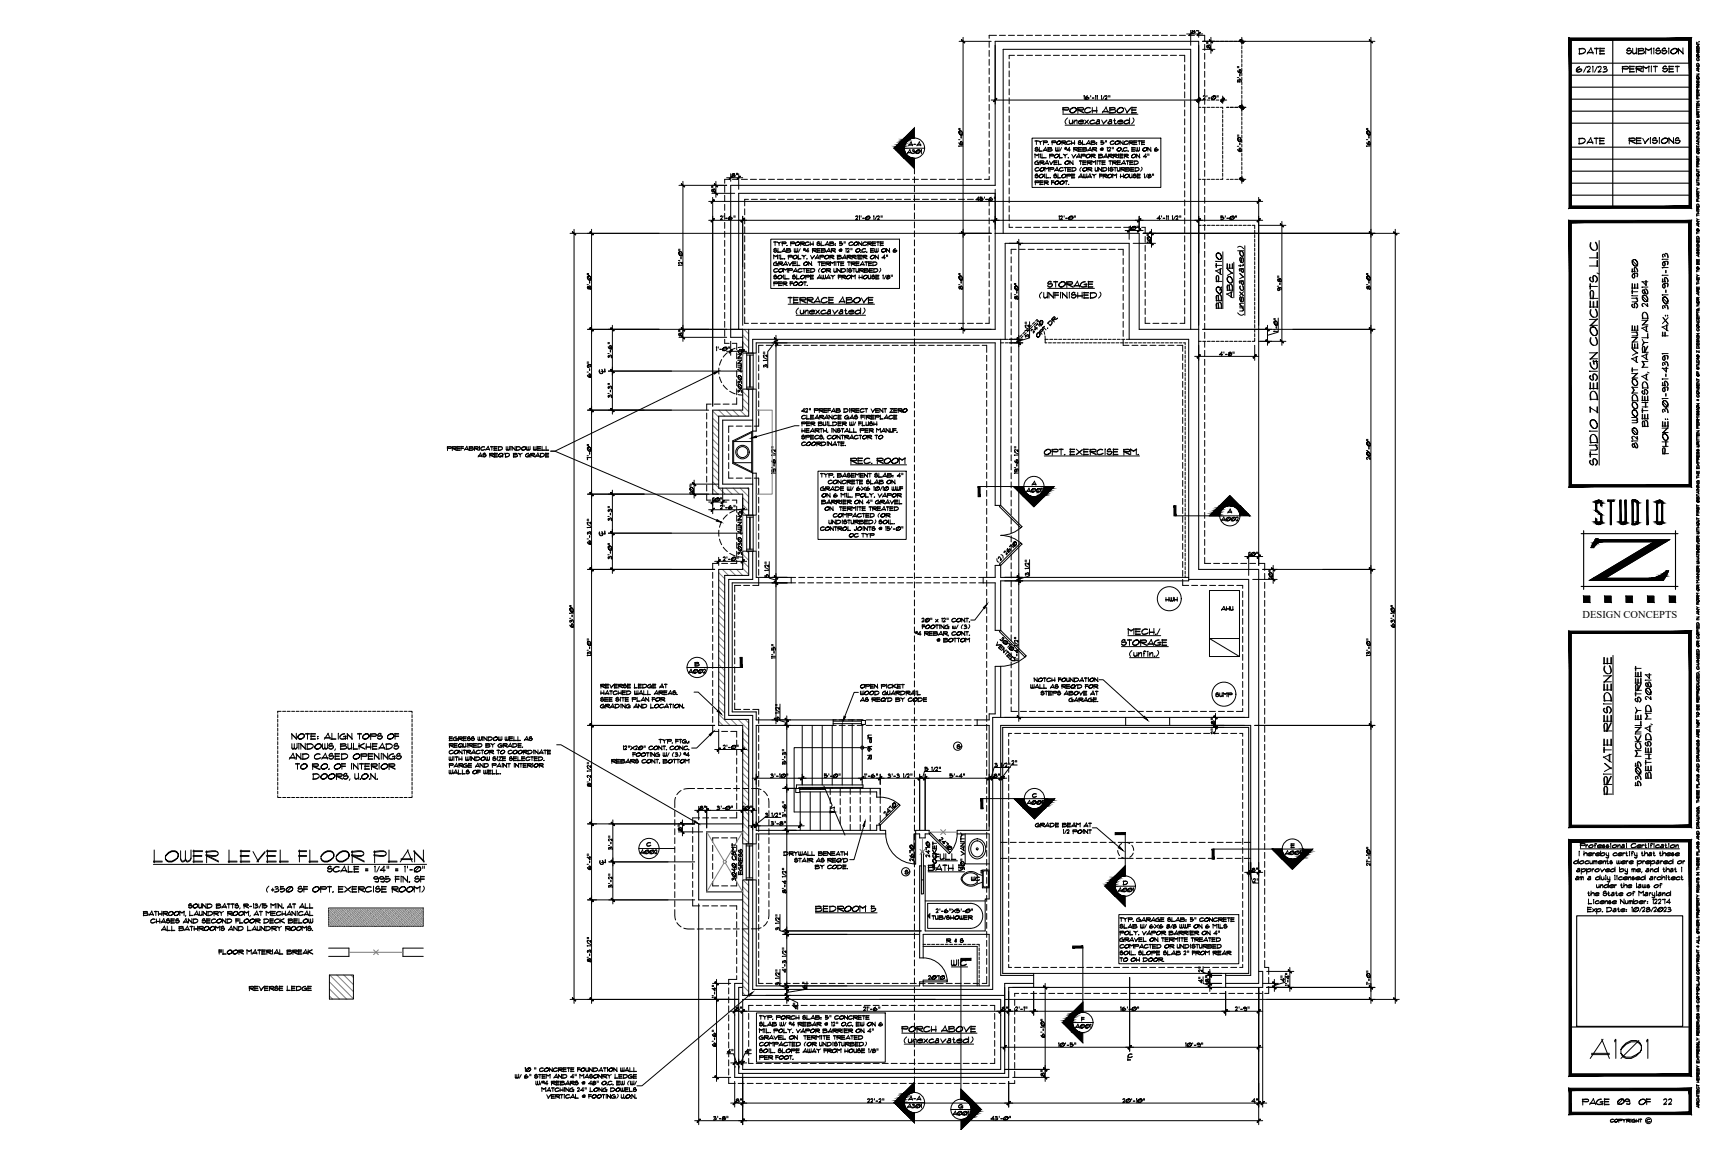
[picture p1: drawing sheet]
<svg xmlns="http://www.w3.org/2000/svg" width="914mm" height="610mm" viewBox="0 0 914 610" stroke-linecap="round" stroke-linejoin="round" font-family="sans-serif">
<defs><g id="words">
<text font-size="15.4" x="840" y="561">A101</text>
<text font-size="12.3" x="80" y="459">LOWER LEVEL FLOOR PLAN</text>
<g font-size="8.8">
<text x="847" y="247" transform="rotate(-90 847 247)">STUDIO Z DESIGN CONCEPTS, LLC</text>
<text x="854" y="422" transform="rotate(-90 854 422)">PRIVATE RESIDENCE</text>
</g>
<g font-size="7.5">
<text x="449" y="247">REC. ROOM</text>
<text x="430" y="484">BEDROOM 5</text>
<text x="502" y="513">WIC</text>
</g>
<g font-size="7.1">
<text x="834" y="30">DATE</text>
<text x="859" y="30">SUBMISSION</text>
<text x="857" y="40">PERMIT SET</text>
<text x="834" y="78">DATE</text>
<text x="551" y="242">OPT. EXERCISE RM.</text>
<text x="836" y="586">PAGE OF 22</text>
</g>
<g font-size="6.6">
<text x="833" y="40">6/21/23</text>
<text x="861" y="77">REVISIONS</text>
</g>
<g font-size="6.2">
<text x="131" y="526">REVERSE LEDGE</text>
<text x="855" y="586">09</text>
</g>
<g font-size="5.7">
<text x="500" y="500">R &amp; S</text>
<text x="115" y="506">FLOOR MATERIAL BREAK</text>
</g>
<text font-size="5.6" x="837" y="327">DESIGN CONCEPTS</text>
<g font-size="5.3">
<text x="479" y="83">A301</text>
<text x="479" y="78">A-A</text>
<text x="393" y="209" transform="rotate(-90 393 209)">3030 AWNING</text>
<text x="545" y="258">A</text>
<text x="542" y="262">A001</text>
<text x="648" y="273">A</text>
<text x="645" y="277">A002</text>
<text x="393" y="295" transform="rotate(-90 393 295)">3030 AWNING</text>
<text x="616" y="319">HWH</text>
<text x="645" y="324">AHU</text>
<text x="363" y="357">A002</text>
<text x="642" y="370">SUMP</text>
<text x="462" y="403" transform="rotate(-90 462 403)">UP 16 R</text>
<text x="542" y="427">A001</text>
<text x="341" y="449">C</text>
<text x="337" y="453">A002</text>
<text x="679" y="454">A001</text>
<text x="484" y="457" transform="rotate(-90 484 457)">2670</text>
<text x="511" y="461" transform="rotate(-90 511 461)">30&quot; VANITY</text>
<text x="513" y="467">WC</text>
<text x="590" y="473">A001</text>
<text x="593" y="470">D</text>
<text x="490" y="520">2070</text>
<text x="568" y="545">A001</text>
<text x="596" y="561">C</text>
<text x="479" y="587">A301</text>
<text x="479" y="583">A-A</text>
<text x="506" y="588">G</text>
<text x="503" y="591">A001</text>
</g>
<g font-size="4.9">
<text x="317" y="284">L</text>
<text x="545" y="423">C</text>
<text x="317" y="458">L</text>
<text x="851" y="595">COPYRIGHT C</text>
</g>
<text font-size="4.4" x="317" y="198">L</text>
</g></defs>
<!-- layer: TEXT -->
<g fill="none" stroke="#000" stroke-width=".53">
<path d="M378 198l-84 41h-3h3l85 36M423 225h-2l-21 6M147 378v2M149 376h-2v1M150 376h1M152 376h2M154 376h2M157 376h1M159 376h2M161 376h2M164 376h1M166 376h2"/>
<path d="M169 376h1M171 376h2M173 376h2M176 376h1M178 376h2M180 376h2M183 376h1M185 376h2M188 376h1M190 376h2M192 376h2M195 376h1"/>
<path d="M197 376h2M200 376h1M202 376h2M204 376h2M207 376h1M209 376h2M211 376h2M214 376h1M216 376h2v1M218 378v2M147 381v1M147 383v2"/>
<path d="M147 385v2M147 388v1M147 390v2M147 392v2M147 395v1M147 397v2M147 400v1M154 388l3 3M154 394l1 2h1v-2M154 388v3M155 399l1 3M155 399l-2 3"/>
<path d="M157 399l2 3M157 388v3M157 399v3M157 393v3h-1h-1h-1M157 395l-1 1M158 390l1-2h2a1.6 1.6 0 0 1-1 3 1.6 1.6 0 0 1-2-1 2.2 2.2 0 0 1 3-1 1.7 1.7 0 0 1-1 2 1.7 1.7 0 0 1-2-1M158 394v2M159 394l3 2M159 394v2M159 399v3M160 399h3M160 399h2l1 1v1l-3 1"/>
<path d="M160 399v3M162 393v3M162 388h2M162 394h3M162 394h2l2 1-1 1h-3M163 394v3M163 388v3M164 388h3M164 391h3M164 390h3M164 389h3M165 388v3"/>
<path d="M166 395l-4 1M167 395l1-1h2a1.6 1.6 0 0 1-1 2 1.6 1.6 0 0 1-2-1 2.2 2.2 0 0 1 3-1 1.7 1.7 0 0 1-1 2 1.7 1.7 0 0 1-2 0M168 391h.1M168 390h.1M169 399h-1l-2 1M169 399a1.8 1.8 0 0 0-2 0 1.8 1.8 0 0 0 0 3l3-1M171 394v2h1v-2M172 390h3M172 391h3M172 399l1 3M172 399l-2 3M173 393v3h-1h-1"/>
<path d="M173 395v1h-1M174 388l1 3M174 388l-2 3M174 395h2a1.2 1.2 0 0 1 0 1 1.2 1.2 0 0 1-2 0M174 400h2a1.2 1.2 0 0 1 0 2 1.2 1.2 0 0 1-2-1M175 391h3M176 394h-1h-1M176 388v3M176 399h-1h-1M176 394l-1-1-1 2h2l-1 1h-1M176 399a1 1 0 0 0-1 0 1 1 0 0 0-1 1h2l1 1-2 1-1-1M177 399h3"/>
<path d="M177 399v3M178 396l-1 1M179 388v3M180 394h3M180 394h3l-1 1h-2M180 395h3v1h-3M180 394v3M181 399h3M181 399h2l1 1-1 1-2 1M181 399v3M182 388a1.7 1.7 0 0 0-2 1 1.7 1.7 0 0 0 1 2h2M182 388l-1 1-1 1"/>
<path d="M183 389v2M183 391h-3M183 390h-1M183 389l-1 1M183 396h-3M184 388l2 3M184 388v3M184 396h1h1M184 394v2h2M186 393v3M186 388v3M187 396h2"/>
<path d="M187 393v4M189 388h2M190 395l3 1M190 393v3M190 388v3M191 399h2h1l-1 1h-2M191 400h3M191 399h3M191 399v3M192 390l2-2h1a1.6 1.6 0 0 1-1 3 1.6 1.6 0 0 1-2-1 2.2 2.2 0 0 1 3-1 1.7 1.7 0 0 1-1 2 1.7 1.7 0 0 1-2-1M193 393l-3 2 3 1M193 394l-3 1"/>
<path d="M194 395h2M194 394v2M195 399h2M195 399v3M196 388h2l1 1-1 1-2-1M196 389h3M196 388v3M196 393v3M197 396h3M197 395h2M197 394h3M197 393v4"/>
<path d="M198 399l3 3M198 399v3M200 389h2a1.2 1.2 0 0 1 0 2 1.2 1.2 0 0 1-2 0M200 399v3M201 396h3M201 389v-1l-1 1M202 388h-1l-1 1h2v1l-1 1-1-1M202 399v3M202 393l2 3M203 393l-3 3M203 399l2 3M203 399v3"/>
<path d="M204 394h3M204 394h2l2 1-1 1h-3M204 394v3M205 390l2-2h1a1.6 1.6 0 0 1-1 3 1.6 1.6 0 0 1-2-1 2.2 2.2 0 0 1 3-1 1.7 1.7 0 0 1-1 2 1.7 1.7 0 0 1-2-1M205 399v3M207 395l-3 1M208 399a1.7 1.7 0 0 0-2 1 1.7 1.7 0 0 0 1 2l2-1M208 399h-1l-1 2M209 395h1a1.2 1.2 0 0 1 1 1 1.2 1.2 0 0 1-2 0h-1M209 400v2M209 388h2M209 390h2"/>
<path d="M209 389h2M209 388v3M210 400h2a1.2 1.2 0 0 1 0 2 1.2 1.2 0 0 1-2-1M210 394h-1M210 394v-1l-1 2h2l-1 1h-2M211 399h-1M212 399a1 1 0 0 0-2 0 1 1 0 0 0 0 1h2v1l-1 1-1-1M218 381v1M218 383v2M218 385v2M218 388v1M218 390v2"/>
<path d="M218 392v2M218 395v1M218 397v2M218 400v1M330 395v2M330 395h.1M331 395h1l-1 2 1-1M331 395h.1M332 397h-1M333 395v1M334 395l2 2M335 398h1"/>
<path d="M335 399h1M335 398v2M336 395l-2 2M336 395h1l-1 2 1-1M337 399l1-1h1a1.1 1.1 0 0 1-1 2 1.1 1.1 0 0 1-1-1l1-1 1 1a1.2 1.2 0 0 1-1 1 1.2 1.2 0 0 1-1 0M337 395h-1M337 397h-1M338 396l1-1h1a1.1 1.1 0 0 1-1 2 1.1 1.1 0 0 1-1-1l1-1h1a1.1 1.1 0 0 1-1 2 1.1 1.1 0 0 1-1-1M339 399l1-1 1 1a1.2 1.2 0 0 1 0 1 1.2 1.2 0 0 1-2 0l1-1h1a1.1 1.1 0 0 1 0 1 1.1 1.1 0 0 1-2 0M340 395l-2 2M341 395v1M342 398h1"/>
<path d="M343 398v2M343 396l1-1h1a1.1 1.1 0 0 0-1 0 1.1 1.1 0 0 0 0 2l2-1M344 398v2M346 396h-2M346 396l1-1h1a1.1 1.1 0 0 1-1 2 1.1 1.1 0 0 1-1-1l1-1h1a1.1 1.1 0 0 1-1 2 1.1 1.1 0 0 1-1-1M346 398v2M347 399l2-1a1.2 1.2 0 0 0-2 1 1.2 1.2 0 0 0 0 1h2M348 395l2 2M349 395v2M349 391h1M349 399v1M349 400h-2"/>
<path d="M349 399h-1h1M349 391v2M350 395v2l-2-2M351 391l1 1M351 395h1M351 398v2h1v-2M351 400h1M351 395v2M352 392v1M353 397h.1M353 391l-2 1M353 398v2h-1"/>
<path d="M353 400h-1M353 391l2 1h-2M353 392h2M353 391v2M354 398l-1 2M355 396l1-1h1h-1h-1v1h2M356 393h.1M357 396h-2M357 398l-1 1v1M357 396l1-1h1a1.1 1.1 0 0 1 0 2 1.1 1.1 0 0 1-2-1l1-1h1a1.1 1.1 0 0 1 0 2 1.1 1.1 0 0 1-2-1M357 398h1v1M357 391h2"/>
<path d="M357 392h2M358 391v2M358 399l1 1h-2h2M358 398l-1 1M359 391h2M360 395l1 2M360 395v2M360 398v1l-1 1M360 391v2M361 395v2l-1-2M362 396l1-1h1h-1h-1v1v1l2-1M362 398v1"/>
<path d="M363 398v1M363 391a1.2 1.2 0 0 0-2 1 1.2 1.2 0 0 0 0 1h2M363 391l-2 1M363 399h-1M363 398l-1 1M363 392v1M363 400h2M363 393h-2M363 392h-1M364 393h.1M364 396h-2M364 398v2"/>
<path d="M364 392h.1M364 398l-1 2h2M364 397h.1M376 389l-7 7h-3M147 402v2M147 404v2M147 407v1M147 409v2M147 412v1M147 414v1M147 416v2M147 419v1"/>
<path d="M153 401h3M156 404h2M157 404v3M159 406l2-2h1a1.6 1.6 0 0 1-1 3 1.6 1.6 0 0 1-2-1 2.2 2.2 0 0 1 3-1 1.7 1.7 0 0 1-1 2 1.7 1.7 0 0 1-2-1M163 401l-3 1M165 404h3l1 1-1 1-3-1M165 405h3M165 404v3M165 405l4 2M166 410h3M166 410l2-1 1 1-1 2h-2M166 409v4"/>
<path d="M169 411l-3 1M169 407h.1M170 401h-3M170 411l1-2 2 1a1.6 1.6 0 0 1-1 2 1.6 1.6 0 0 1-2-1 2.2 2.2 0 0 1 3-1 1.7 1.7 0 0 1-1 2 1.7 1.7 0 0 1-2 0M170 406l2-2h1a1.6 1.6 0 0 1-1 3 1.6 1.6 0 0 1-2-1 2.2 2.2 0 0 1 3-1 1.7 1.7 0 0 1-1 2 1.7 1.7 0 0 1-2-1M170 401h3M174 411l1-2 2 1a1.6 1.6 0 0 1-1 2 1.6 1.6 0 0 1-2-1 2.2 2.2 0 0 1 3-1 1.7 1.7 0 0 1-1 2 1.7 1.7 0 0 1-2 0M174 407h.1M177 406l2-2h1a1.6 1.6 0 0 1-1 3 1.6 1.6 0 0 1-2-1 2.2 2.2 0 0 1 3-1 1.7 1.7 0 0 1-1 2 1.7 1.7 0 0 1-2-1M177 402h3M177 400h3M178 410l2-1 1 1-1 1h-2"/>
<path d="M178 410h3M178 409v4M178 411l3 1M181 404h2M181 405h2M181 406h2M181 404v3M182 410h2a1.2 1.2 0 0 1-1 2 1.2 1.2 0 0 1-1 0M183 410v-1l-1 1M184 410l-1-1a1 1 0 0 0-1 1 1 1 0 0 0 0 1h2l-1 1h-1M184 401l-3 1M185 412v1"/>
<path d="M186 404v3M187 404l3 3M187 400l2-1h1a1.6 1.6 0 0 1-1 2 1.6 1.6 0 0 1-2-1 2.2 2.2 0 0 1 3-1 1.7 1.7 0 0 1-1 2 1.7 1.7 0 0 1-2 0M187 404v3M188 412h2M188 409v3h2M189 404v3M190 409v3M190 404h2M191 412h.1M191 404v3M191 411l2-2 1 1a1.6 1.6 0 0 1 0 2 1.6 1.6 0 0 1-3-1 2.2 2.2 0 0 1 3-1 1.7 1.7 0 0 1 0 2 1.7 1.7 0 0 1-3 0"/>
<path d="M193 404h3M193 405h2M193 406h2M193 407h3M193 404v3M195 402h2M195 400h2M195 412h.1M196 410l3 2M196 409l3 3M196 409v3M196 404h3l1 1-1 1-3-1"/>
<path d="M196 405h4M197 404v3M197 405l3 2M199 409v3M199 412h.1M201 404v3M202 406l1-2h2a1.6 1.6 0 0 1-1 3 1.6 1.6 0 0 1-2-1 2.2 2.2 0 0 1 3-1 1.7 1.7 0 0 1-1 2 1.7 1.7 0 0 1-2-1M206 404h2l1 1-1 1-2-1M206 405h3M206 404v3M206 405l3 2M209 401h-3"/>
<path d="M209 400l-1 1M209 400h-1M218 402v2M218 404v2M218 407v1M218 409v2M218 412v1M218 414v1M218 416v2M218 419v1M324 402h2l-1 1h-1M324 403h2"/>
<path d="M324 402h2M324 402v2M324 403l2 1M326 402h2M326 404h2M326 403h2M326 402v2M328 402h2M328 402h2l-2 1h3l-1 1h-2M329 402v2M331 403l-3 1M331 403h2"/>
<path d="M332 402l1 2M333 402l-2 2M334 402h2l-1 1h-1M334 403h2M334 402h2M334 402v2M334 403l2 1M336 403h2a.8 .8 0 0 1 0 1 1 1 0 0 1-2 0v-1M337 402h-1M337 402l-1 1h2l-1 1-1-1M342 402h-1l-1 1M342 402a1.2 1.2 0 0 0-2 0 1.2 1.2 0 0 0 0 2l2-1"/>
<path d="M342 403l-2 1M342 403l1-1h1a1.1 1.1 0 0 1 0 2 1.1 1.1 0 0 1-2-1l1-1h1a1.2 1.2 0 0 1 0 2 1.2 1.2 0 0 1-2-1M345 402l2 2M345 400v-2l2 2M345 402v2M346 402v2M347 402h1M348 402v2M349 404h.1M351 402h2M351 402h2l-2 1M351 403h2v1h-2"/>
<path d="M351 402v2M353 403l-2 1M354 403l1-1h1a1.1 1.1 0 0 1-1 2 1.1 1.1 0 0 1-1-1l1-1h1a1.1 1.1 0 0 1-1 2 1.1 1.1 0 0 1-1-1M356 402h2M357 402v2M358 402h1M359 402v2M360 403l1-1h1a1.1 1.1 0 0 1-1 2 1.1 1.1 0 0 1-1-1l1-1h1a1.1 1.1 0 0 1-1 2 1.1 1.1 0 0 1-1-1M362 402h2h1M362 402l2 1M363 402v2M365 402v2"/>
<path d="M365 402l-2 1M147 421v1h2M150 422h1M152 422h2M154 422h2M157 422h1M159 422h2M161 422h2M164 422h1M166 422h2M169 422h1M171 422h2"/>
<path d="M173 422h2M176 422h1M178 422h2M180 422h2M183 422h1M185 422h2M188 422h1M190 422h2M192 422h2M195 422h1M197 422h2M200 422h1"/>
<path d="M202 422h2M204 422h2M207 422h1M209 422h2M211 422h2M214 422h1M218 421v1h-2M550 436a1.2 1.2 0 0 0-2 0 1.2 1.2 0 0 0 0 2l2-1h-2M550 436l-2 1M550 436v2M550 437h-1M550 436l-1 1"/>
<path d="M551 436v2M551 437l2 1M551 436l2 1M553 436h-2h2l-1 1-1-1h2M553 437h2M554 435l1 3M555 435l-2 3M556 436v2M558 436h-2h1h1l-1 1-1 1M558 437h-2M558 438h2M558 437h2"/>
<path d="M558 436h2M559 435v3M562 437h2l-2 1M562 436v2M563 439v2M564 436h-2h2h-2M564 437h-2M564 439l-1 2M565 438h1M565 437h1M565 436h1M565 435v3"/>
<path d="M566 439h-1h1l-1 2h1M567 438l1-3 1 3M567 437h2M568 440h1h1l-2-1v2M568 440h2M568 439h2M569 436h2h1M569 436h2M570 435v3M572 435v3M572 436h-2M573 439v2"/>
<path d="M574 437h2M574 439v2M575 435l1 3M575 435l-1 3M576 439v2l-2-2M576 436h1M576 439h1M577 435v3M577 439v2M578 438h2l12 10M338 449h19M566 441h-1"/>
<path d="M570 440l1-1h1a1.1 1.1 0 0 1 0 2 1.1 1.1 0 0 1-2-1l1-1h1a1.2 1.2 0 0 1 0 2 1.2 1.2 0 0 1-2 0M101 479h-1M101 478a.8 .8 0 0 0-1 0 .8 .8 0 0 0 0 1l2 1h-1h-1a.9 .9 0 0 0 1 0 .9 .9 0 0 0 0-1h-1M102 479l1-1h1a1.2 1.2 0 0 1 0 2 1.2 1.2 0 0 1-2-1l1-1 1 1a1.3 1.3 0 0 1 0 1 1.3 1.3 0 0 1-2 0M105 478v2h2h-1h-1M107 478v3M109 478v3M110 479h2M110 478h1l1 1v1l-2 1M110 478v3M112 480h-2M114 479h3"/>
<path d="M114 478l3 1h-3M114 479l3 1-3 1M115 478v3M117 480h-3M118 480h2M119 478l1 3M119 478l-2 3M120 478h2M121 478v3M122 478h2M123 478v3M126 479h-1"/>
<path d="M126 478h-1l-1 1 2 1h-2a1 1 0 0 0 2 0 .9 .9 0 0 0 0-1h-2M129 478l2 1h-2h2M129 479h2M129 478v3M129 479l3 2M129 479l3 1M132 480h1M134 478v3M135 478l1 1h-1M135 479l2 1-2 1M136 478l-1 1M136 480h-1"/>
<path d="M138 478l-1 3M139 478v3M139 479h2v1h-1M139 479h2M139 478h2M140 478v2M141 480h-2M143 478v3M144 479l2-1-1 1-2-1 2 1M146 478v3M147 478v3M149 478v3l-2-3"/>
<path d="M152 480h2M153 478l1 3M154 478l-2 3M155 478h1M156 478v3M159 480h2M162 478v3M164 478v3M76 483h2M76 482l2 1h-2M76 483l2 1h-2h2M76 482v3"/>
<path d="M79 484h2M80 482l1 2M80 482l-1 2M82 482h1M82 487l-1-1-1 1M82 486a1.4 1.4 0 0 0-2 1 1.4 1.4 0 0 0 0 1h2M82 488h-2M82 482v2M83 488h2M83 486v2M84 484h2M84 482v2"/>
<path d="M85 486v2M85 488h3M86 482v2M86 492h2M86 482l3 1h-1h-2M86 483h3M86 482v3M86 483l3 1-3-1M87 486l1 2M87 486l-2 2M87 490l1 2M87 490l-2 2"/>
<path d="M88 487h2a.9 .9 0 0 1-1 1 .9 .9 0 0 1-1 0M88 492h2M89 490v3M89 483l1-1h1a1.2 1.2 0 0 1 0 2 1.2 1.2 0 0 1-2-1l1-1 1 1a1.3 1.3 0 0 1 0 1 1.3 1.3 0 0 1-2 0M89 487h-1M89 486l-1 1 2 1h-1h-1M90 488h2M90 487h2M90 486h2M91 486v3M91 492h1M91 490v3"/>
<path d="M92 483l1-1h1a1.2 1.2 0 0 1 0 2 1.2 1.2 0 0 1-2-1l1-1 1 1a1.3 1.3 0 0 1 0 1 1.3 1.3 0 0 1-2 0M93 487h1a.9 .9 0 0 1 0 1 .9 .9 0 0 1-1 0M94 487h-1M94 486a.8 .8 0 0 0-1 0 .8 .8 0 0 0 0 1l2 1h-1h-1M95 491h2M95 490l2 1h-2M95 491h2v1h-2M95 490v3M95 482l1 1 2-1M95 482l1 1M95 482v2M97 488l1-2 1 2"/>
<path d="M97 488h2M97 492h-2M97 482v2M98 482l-2 1M98 492l1-2 1 2M98 492h2M98 484v1M100 486l2 2M100 486v2M100 484h2M100 482v3M101 490h1"/>
<path d="M101 490v2M102 486v2M102 487h2M102 486h2l1 1-1 1h-2h3M102 486v3M103 492h2M103 491h2M103 484h2M103 490v2M104 482l1 2M104 482l-1 2M105 490v2"/>
<path d="M105 490h2l1 1h-1h-2M105 491h3M105 490v3M105 491l3 1M105 484h1h1M105 482l1 2h1M107 482v2M107 487h1a.9 .9 0 0 1 0 1 .9 .9 0 0 1-1 0M107 482l2 2-2-2M108 482v2M108 491l1-1h1a1.2 1.2 0 0 1 0 2 1.2 1.2 0 0 1-2-1l1-1 1 1a1.3 1.3 0 0 1 0 1 1.3 1.3 0 0 1-2 0M108 487h-1"/>
<path d="M108 486a.8 .8 0 0 0-1 0 .8 .8 0 0 0 0 1l2 1h-1h-1M109 480l-2-2 2 3M109 482v2M109 488h2M109 487h2M109 486h2M109 486v3M110 483h2M110 482h2v1v1h-2h2M110 482v3M111 491l1-1h1a1.2 1.2 0 0 1 0 2 1.2 1.2 0 0 1-2-1l1-1 1 1a1.3 1.3 0 0 1 0 1 1.3 1.3 0 0 1-2 0M113 482h2v1h-2l3 1-3-1"/>
<path d="M113 483h2M113 482v3M114 490l1 1 1-1M114 490l1 1M114 487l-1-1-1 1M114 486a1.3 1.3 0 0 0-2 1 1.3 1.3 0 0 0 0 1h2M114 490v2M114 488h-2M115 487l1-1h1a1.2 1.2 0 0 1-1 2 1.2 1.2 0 0 1-1-1l1-1 1 1a1.3 1.3 0 0 1-1 1 1.3 1.3 0 0 1-1 0M116 482l1 1-1-1M116 490v2M116 490l-1 1"/>
<path d="M117 491h1a.9 .9 0 0 1 0 1 .9 .9 0 0 1-1 0M117 483v1M118 486l2 2-2-2M118 486v2M118 491v-1l-1 1M118 490a.8 .8 0 0 0-1 0 .8 .8 0 0 0 0 1h2v1h-1h-1M118 482l-1 1M119 486v2M120 487h2M120 486h2l1 1-1 1h-2h2M120 486v3M120 482l3 1h-1h-2"/>
<path d="M120 483h3M121 482v3M121 483l2 1-2-1M121 492l1-2 1 2M121 492h2M123 483l2-1h1a1.2 1.2 0 0 1-1 2 1.2 1.2 0 0 1-2-1l2-1 1 1a1.3 1.3 0 0 1-1 1 1.3 1.3 0 0 1-2 0M124 490l2 2M124 490v2M125 487h1M125 486h1M125 486v2M126 490v2l-2-2"/>
<path d="M126 491h2M126 490h2l1 1-1 1h-2M126 483l2-1h1a1.2 1.2 0 0 1-1 2 1.2 1.2 0 0 1-2-1l2-1 1 1a1.3 1.3 0 0 1-1 1 1.3 1.3 0 0 1-2 0M126 490v3M127 488h2M127 486v3M127 480v1M129 492h-3M129 482l1 1 2-1v2M129 487l1-1h1a1.2 1.2 0 0 1 0 2 1.2 1.2 0 0 1-2-1l1-1 1 1a1.3 1.3 0 0 1 0 1 1.3 1.3 0 0 1-2 0M129 482l2 1M129 482v2"/>
<path d="M131 492h2M131 490v3M132 482l-2 1M132 487l1-1h1a1.3 1.3 0 0 1 0 2 1.3 1.3 0 0 1-2-1l1-1 1 1a1.3 1.3 0 0 1 0 1 1.3 1.3 0 0 1-2 0M132 484v1M133 492h3M135 484h2M135 490l1 2M135 490l-2 2M135 486l3 1h-1h-2M135 487h3M135 486v3"/>
<path d="M135 487l3 1M136 482l1 2M136 482l-2 2M136 492h2M136 490v2h2M137 482h2M138 490v2M138 482v2M138 490l2 2M140 487h2M140 486h1l1 1v1h-2h2M140 486v3"/>
<path d="M140 490v2M141 491h2M141 490h1l1 1-1 1h-1M141 490v3M141 482l1 1M141 484v-2l1 1 1-1v2M143 488h2M143 487h2M143 486h2M143 486v3M143 492h-2M143 482l-1 1"/>
<path d="M144 490h2v1h-2M144 491h2M144 482h2M144 484h2M144 483h1M144 482v3M144 491l2 1M144 490v3M147 490l1 1v1M147 490l1 1M148 487l-2-1-1 1M148 486a1.4 1.4 0 0 0-2 1 1.4 1.4 0 0 0 0 1h2"/>
<path d="M148 488h-3M148 486v2M148 483l-1-1-1 1M148 482a1.3 1.3 0 0 0-1 1 1.3 1.3 0 0 0 0 1h2M149 484h-3M149 490l-2 1M149 484h2M149 482v2M150 481h.1M150 486l-2 1 3 1-3-1M150 486l-2 1M151 490h2l1 1h-1h-2"/>
<path d="M151 491h2M151 482v2M151 490v3M151 491l3 1M152 484l1-2 1 2M152 484h2M152 487h3M152 486l3 1h-2M152 487l3 1h-2M153 486v3M154 491l1-1h1a1.2 1.2 0 0 1 0 2 1.2 1.2 0 0 1-2-1l1-1 1 1a1.3 1.3 0 0 1 0 1 1.3 1.3 0 0 1-2 0M154 482l2 2-2-2"/>
<path d="M155 482v2M155 488h-3M155 488h2M155 487h2M155 486h2M156 486v3M156 482v2M157 491l1-1h1a1.2 1.2 0 0 1 0 2 1.2 1.2 0 0 1-2-1l1-1 1 1a1.3 1.3 0 0 1 0 1 1.3 1.3 0 0 1-2 0M157 482v2M158 488h2M158 486v3M159 481l1-3 1 3"/>
<path d="M160 490l1 1 1-1M160 490l1 1M160 490v2M160 483l-1-1-1 1M160 482a1.4 1.4 0 0 0-2 1 1.4 1.4 0 0 0 0 1h2M160 484h-2M160 487l2-1h1a1.2 1.2 0 0 1-1 2 1.2 1.2 0 0 1-2-1l2-1 1 1a1.3 1.3 0 0 1-1 1 1.3 1.3 0 0 1-2 0M161 484l1-2 1 2M161 484h2M161 481h2M161 480h2M162 490v2"/>
<path d="M162 490l-1 1M163 491h1a.9 .9 0 0 1 0 1 .9 .9 0 0 1-1 0M163 486l1 2v-2M164 481h2M164 480h2M164 484h2M164 482v3M164 491v-1l-1 1M164 490a.8 .8 0 0 0-1 0 .8 .8 0 0 0 0 1l2 1h-1h-1M165 492h.1M166 486l-1 2h-1h-1M166 488h-1h-1"/>
<path d="M174 481h50v9h-50zM174 502h11v4h-11M174 516h13v13h-13zM224 502h-11v4h11M396 527l-56 48h-3M273 569v2l1-1v-1M274 568v2h-1M274 570h.1M276 569l-1 2M278 565v2M278 565h.1M279 566l1-1h1a1.1 1.1 0 0 1-1 2 1.1 1.1 0 0 1-1-1l1-1h1a1.2 1.2 0 0 1-1 2 1.2 1.2 0 0 1-1-1"/>
<path d="M279 569h-1v1h1v-1l-1 1M279 569l-1 1M279 570h-1M280 568v1M281 565l-2 2M281 568v1M283 569h1a.8 .8 0 0 1 0 1 .8 .8 0 0 1-1 0M283 565v1M284 565v1M284 572v2v-2M284 574h.1M284 569h-1"/>
<path d="M284 569v-1l-1 1 2 1h-1h-1M285 569h1M285 572v2h-1M285 573v1h-1M286 568v3M287 576h1h1v2M287 576h1M287 572l-1 2M287 576v2M287 569h2M287 571h2M287 570h2"/>
<path d="M287 570h1M287 569h1M287 568v3M287 572v1M287 565h-1l-1 1M287 565a1.2 1.2 0 0 0-1 0 1.2 1.2 0 0 0 0 2h2M288 566l-2 1M288 572v1M288 566l1-1h1a1.1 1.1 0 0 1 0 2 1.1 1.1 0 0 1-2-1l1-1h1a1.2 1.2 0 0 1 0 2 1.2 1.2 0 0 1-2-1M288 573h-1M288 572l-1 1M288 572h-1"/>
<path d="M288 573h2M289 576h-1M289 569h1h1M289 569h1M289 568v3M289 579l1 2M289 572v2M289 577h2M290 572l-2 2h2M291 565l1 2-1-2M291 576v2M291 565v2"/>
<path d="M291 576l-2 2M291 568v3M291 569h-1M292 573h1h1l-2-1v2M292 572h2M292 579h1M292 579v2M292 576h1M292 565v2M293 576v2M293 571l1-3 1 3M293 570h2"/>
<path d="M294 573h-2l2 1M294 579v2M294 580l2 1M294 574h2M294 573h2M294 572h2M294 572v2M295 565h-1l-1 1M295 565a1.1 1.1 0 0 0-2 0 1.1 1.1 0 0 0 0 2h2M295 566l-2 1M295 565h3l-1 1h-2h3M295 565h3"/>
<path d="M296 565v2M296 566l2 1M296 569v2M296 576h-1l-1 1M296 576a1.1 1.1 0 0 0-2 0 1.1 1.1 0 0 0 0 2l2-1M296 577h-2M296 579h-2l2 1h-2h2M296 577h2M296 576v2M296 572h2M296 572h2l-1 1M296 579h2"/>
<path d="M297 572v2h2l-1-1h-2M297 568v3l-2-2M297 579v2M298 569v2M298 567h2M298 566h1M298 565h2M298 576v2M299 579v2M299 574h-3M299 576v2M299 574h2"/>
<path d="M299 576l2 2M300 565h-2v2M300 569h-2h1h1l-1 1-1 1M300 570h-2M300 565h2M300 572l1 2M301 572l-2 2M301 565v2M301 576v2M301 577l-2-1v2M302 572h2M302 570h2"/>
<path d="M302 567h2M302 566h2M302 565h2M302 565v2M303 576a1.2 1.2 0 0 0-1 0 1.2 1.2 0 0 0 0 2l2-1M303 576l-2 1M303 568v3M303 569l-1 1h2M303 576v2M304 577h-2M304 577h-1M304 576l-1 1"/>
<path d="M304 573h-2l2 1M304 574l-2-1h2l-1-1h-1v2M304 568v1M305 579v2M305 568v1M305 572l-1 1M306 572h-1l-1 1h2l-1 1h-1a.8 .8 0 0 0 1 0 .8 .8 0 0 0 1-1h-2M306 576h1l-1 1h1l-1 1M306 566h1M306 565h1M306 576h.1M307 569h1h1"/>
<path d="M307 569h1M307 568v3M307 565h-1v2M307 577h2h-2l2-1v2M307 566l2-1a1.1 1.1 0 0 1 0 2 1.1 1.1 0 0 1-2-1l2-1a1.2 1.2 0 0 1 0 2 1.2 1.2 0 0 1-2-1M308 573h1l-1 1 1-1M309 568v3M309 573h-1M309 569h-1M309 580v1v-1h-1M309 573h.1M309 573v-1l-1 1 1-1v2v-1"/>
<path d="M310 570h2M310 580l-1-1-1 1M310 576h.1M310 566v1l1-1M310 565v2h1M311 568l1 3M311 568l-2 3M311 565v2M311 573h2M311 579h2M312 579v2M312 565l2 2-2-2v2"/>
<path d="M312 569h1a.8 .8 0 0 1 0 1 .8 .8 0 0 1-1 0M312 578h2M312 577h2M312 576v2M313 572v2M313 572l-2 2h2M313 569h-1M313 569v-1l-1 1 2 1h-1h-1M313 565v2M314 572v1h1l-1 1v-1l1-1zM314 565h2M314 565h1l1 1-1 1h-1l2-1"/>
<path d="M314 570l1-1h1a1.1 1.1 0 0 1 0 1 1.1 1.1 0 0 1-2 0l1-1h1a1.2 1.2 0 0 1 0 1 1.2 1.2 0 0 1-2 0M314 565v2M314 577l1-1h1a1.1 1.1 0 0 1 0 1 1.1 1.1 0 0 1-2 0l1-1h1a1.2 1.2 0 0 1 0 1 1.2 1.2 0 0 1-2 0M315 573l-1 1M315 572l-1 1M315 574h-1M316 572v1M317 572v1M317 569l1 2M317 569v2M317 576l2 1M317 566h2"/>
<path d="M317 567h2M317 576v2M318 565l1 2M318 565l-1 2M318 568v3M319 573l1-1a1.1 1.1 0 0 1 0 2 1.1 1.1 0 0 1-1-1l1-1a1.1 1.1 0 0 1 0 2 1.1 1.1 0 0 1-1 0M319 576v2l-2-2M319 579h1M319 569h2M319 569v2M319 565h2M319 579v2"/>
<path d="M320 565v2M321 576a1.2 1.2 0 0 0-2 0 1.2 1.2 0 0 0 0 1h2M321 576l-2 1M321 579v2M321 576v2M321 569h-2h2v1l-2-1M321 570l-2-1 2 2M321 577h-2M321 577h-1M321 576l-1 1M321 574h.1M321 579l2 2"/>
<path d="M321 569h2h-2M322 565l-1 2M322 566l1-1h1a1.1 1.1 0 0 1 0 2 1.1 1.1 0 0 1-2-1l1-1h1a1.2 1.2 0 0 1 0 2 1.2 1.2 0 0 1-2-1M322 569v2M323 576h2M323 576h1h1l-1 1-1 1M323 579v2M323 576v2M324 569h-2M324 572a1.2 1.2 0 0 0-2 0 1.2 1.2 0 0 0 0 2h2h-2M324 572h-1l-1 1M324 574h.1"/>
<path d="M325 565l2 2-2-2v2M325 577h-2M325 579a1.2 1.2 0 0 0-1 1 1.2 1.2 0 0 0 0 1h2h-2M325 579l-2 1M325 571h2M325 570h2M325 580v1M325 568v3M326 577l1-1h1a1.2 1.2 0 0 1-1 1 1.2 1.2 0 0 1-1 0v-1h2a1.1 1.1 0 0 1-1 1 1.1 1.1 0 0 1-1 0M326 574h2M326 573h2M326 572h2"/>
<path d="M326 572v2M326 565v2M327 579v1l-1 1M327 569h2M327 571h2M327 570h2M328 568v3M328 565l1 2v-2M329 572v2v-2M329 574h.1M329 576v2v-1v-1M329 579v2h1"/>
<path d="M330 569v2M330 579v2M330 565v2l-2-1M330 566v1l-1-1M330 572v2h-1M330 573v1h-1M330 576v1h-1M330 577h-1M331 566h2M331 567h2M331 576h1M331 578h1"/>
<path d="M331 577h1M332 569h-2h1h1l-1 1-1 1M332 570h-2M332 565l1 2M332 565l-1 2M332 576h-1v2M333 572l-1 1v1M333 578h2M333 577h2M333 567h2M333 576v2M333 565v2"/>
<path d="M334 572v2v-2M334 574h.1M334 569a1.1 1.1 0 0 0-1 0 1.1 1.1 0 0 0 0 2l2-1M334 569l-2 1M334 579l2 2M334 569v2M334 579v2M335 570h-2M335 569l-1 1M335 569h2M335 571h2M335 570h2"/>
<path d="M335 576h1a.8 .8 0 0 1 1 1 1 1 0 0 1-2 0M335 568v3M335 567h2M335 565v2M335 572v2h-1M335 573v1h-1M336 579v2l-2-2M336 576h-1M336 576h-1l2 1h-1h-1M337 572l-1 2M290 581l1-2-1 2M292 581h1"/>
<path d="M292 580h1M299 580l1-1h1l-2 1v1h2M301 581h-2M302 581l1-2 1 2M302 581h2M304 581h2M309 580h-1M309 580h-1l1 1M309 580h.1M310 580h-1M311 580h2M313 580l1-1h1a1.1 1.1 0 0 1 0 2 1.1 1.1 0 0 1-2-1l1-1h1a1.1 1.1 0 0 1 0 2 1.1 1.1 0 0 1-2 0"/>
<path d="M316 580l1-1h1a1.1 1.1 0 0 1-1 2 1.1 1.1 0 0 1-1-1l1-1h1a1.1 1.1 0 0 1-1 2 1.1 1.1 0 0 1-1 0M323 581l-2-2v2M326 580h-1M329 581h1M331 581h.1M331 580l1-1h1a1.1 1.1 0 0 1 0 2 1.1 1.1 0 0 1-2-1l1-1h1a1.1 1.1 0 0 1 0 2 1.1 1.1 0 0 1-2 0M334 581h.1M336 581h.1"/>
<circle cx="343" cy="449" r="5"/>
</g>
<!-- layer: HATCH -->
<g fill="none" stroke="#808080" stroke-width=".53">
<path d="M174 489l1 1M174 487l3 3M174 485l5 5M174 483l7 7M174 481l9 9M174 490h.1M174 488h.1M174 486l1 1M174 484v1M174 481h1M174 482l1 2M175 485h.1"/>
<path d="M175 489l1 1M175 481h.1M175 485l1 1M175 481l10 9M175 482l1 1M175 487h.1M176 484h.1M176 488l1 1M176 484l1 1M176 490h.1M176 481l1 1M176 486h.1"/>
<path d="M176 483h.1M176 487l2 1M177 483l1 1M177 481l10 9M177 489h.1M177 485h.1M177 489l1 1M177 482h.1M177 486l2 1M178 482l1 1M178 481h.1M178 488h.1"/>
<path d="M178 485h.1M178 488l1 1M178 485l2 1M179 481l1 1M179 481l9 9M179 487h.1M179 484h.1M179 487l1 2M179 484l1 1M180 490h.1M180 481l1 1M180 486h.1"/>
<path d="M180 483h.1M180 486l1 2M180 483l1 1M180 489h.1M181 481l9 9M181 485h.1M181 489l1 1M181 482h.1M181 485l1 2M181 482l1 1M181 488h.1M182 481h.1"/>
<path d="M182 484h.1M182 488l1 1M182 485l1 1M182 481l1 1M182 487h.1M183 481l9 9M183 483h.1M183 487l1 1M183 484l1 1M183 489h.1M183 486h.1M183 490h1"/>
<path d="M183 481h1M184 482h.1M184 486l1 1M184 483l1 1M184 489h.1M184 485h.1M184 489l1 1M184 481l10 9M184 485l2 1M185 482l1 1M185 488h.1M185 484h.1"/>
<path d="M185 488l1 1M185 481h.1M185 484l2 1M186 481l1 1M186 487h.1M186 483h.1M186 487l1 1M186 481l10 9M186 483l1 2M187 489h.1M187 486h.1M187 489v1"/>
<path d="M187 482h.1M187 486l1 1M187 481h1M187 482l1 2M187 488h.1M188 485h.1M188 489l1 1M188 481h.1M188 485l1 1M188 481l10 9M188 482l1 1M188 487h.1"/>
<path d="M189 484h.1M189 488l1 1M189 484l1 1M189 490h.1M189 481l1 1M189 486h.1M190 483h.1M190 487l1 1M190 483l1 1M190 481l10 9M190 489h.1M190 485h.1"/>
<path d="M190 489l1 1M191 482h.1M191 486l1 1M191 482l1 1M191 481h.1M191 488h.1M191 485h.1M191 488l1 1M191 485l2 1M192 481l1 1M192 481l9 9M192 487h.1"/>
<path d="M192 484h.1M192 487l1 2M192 484l2 1M193 490h.1M193 481l1 1M193 486h.1M193 483h.1M193 486l1 2M193 483l2 1M194 489h.1M194 481l9 9M194 485h.1"/>
<path d="M194 489l1 1M194 482h.1M194 485l1 2M194 482l1 1M195 488h.1M195 481h.1M195 484h.1M195 488l1 1M195 485l1 1M195 481l1 1M195 487h.1M196 481l9 9"/>
<path d="M196 483h.1M196 487l1 1M196 484l1 1M196 489h.1M196 486h.1M196 490h1M197 481h.1M197 482h.1M197 486l1 1M197 483l1 1M197 489h.1M197 485h.1"/>
<path d="M197 489l1 1M197 481l10 9M198 482h.1M198 485l1 1M198 482l1 1M198 488h.1M198 484h.1M198 488l1 1M198 481h.1M198 484l2 1M199 481l1 1M199 487h.1"/>
<path d="M199 483h.1M199 487l1 1M199 481l10 9M199 483l2 2M200 489h.1M200 486h.1M200 489l1 1M200 482h.1M200 486l1 1M200 481h1M200 482l1 2M201 488h.1"/>
<path d="M201 485h.1M201 489l1 1M201 481h.1M201 485l1 1M201 481l10 9M201 482l1 1M201 487h.1M202 484h.1M202 488l1 1M202 484l1 1M202 490h.1M202 481l1 1"/>
<path d="M202 486h.1M203 483h.1M203 487l1 1M203 483l1 1M203 481l10 9M203 489h.1M203 485h.1M203 489l1 1M204 482h.1M204 486l1 1M204 482l1 1M204 481h.1"/>
<path d="M204 488h.1M204 485h.1M204 488l1 1M205 481h.1M205 485l1 1M205 481l1 1M205 481l10 9M205 487h.1M205 484h.1M205 487l1 2M205 484l2 1M206 490h.1"/>
<path d="M206 481l1 1M206 486h.1M206 483h.1M206 486l1 2M206 483l2 1M207 489h.1M207 481l9 9M207 485h.1M207 489l1 1M207 482h.1M207 485l1 2M207 482l2 1"/>
<path d="M208 488h.1M208 481h.1M208 484h.1M208 488l1 1M208 485l1 1M208 481l1 1M209 487h.1M209 481l9 9M209 483h.1M209 487l1 1M209 484l1 1M209 489h.1"/>
<path d="M209 486h.1M209 490h1M210 481h.1M210 482h.1M210 486l1 1M210 483l1 1M210 489h.1M210 485h.1M210 489l2 1M211 481l9 9M211 482h.1M211 485l1 1"/>
<path d="M211 482l1 1M211 488h.1M211 484h.1M211 488l1 1M212 481h.1M212 484l1 1M212 481l1 1M212 487h.1M212 483h.1M212 487l1 1M212 481l10 9M212 483l2 2"/>
<path d="M213 489h.1M213 486h.1M213 489l1 1M213 482h.1M213 486l1 1M213 481h1M213 482l2 2M214 488h.1M214 485h.1M214 489l1 1M214 481h.1M214 485l1 1"/>
<path d="M214 481l10 9M214 482l2 1M215 487h.1M215 484h.1M215 488l1 1M215 484l1 1M215 490h.1M215 481l1 1M216 486h.1M216 483h.1M216 487l1 1M216 483l1 1"/>
<path d="M216 481l8 7M216 489h.1M216 485h.1M216 489l1 1M217 482h.1M217 486l1 1M217 482l1 1M217 481h.1M217 488h.1M217 485h.1M217 488l2 1M218 481h.1"/>
<path d="M218 485l1 1M218 481l1 1M218 481l6 5M218 487h.1M218 484h.1M218 487l2 2M219 484l1 1M219 490h.1M219 481l1 1M219 486h.1M219 483h.1M219 486l1 2"/>
<path d="M220 483l1 1M220 489h.1M220 481l4 4M220 485h.1M220 489l1 1M220 482h.1M220 485l1 2M220 482l2 1M221 488h.1M221 481h.1M221 484h.1M221 488l1 1"/>
<path d="M221 485l1 1M221 481l2 1M222 487h.1M222 481l2 2M222 483h.1M222 487l1 1M222 484l1 1M222 489h.1M223 486h.1M223 490h.1M223 481h1M223 482h.1"/>
<path d="M223 486l1 1M223 483l1 1M223 489h.1M224 485h.1M224 489h.1M224 481h.1M224 482h.1M224 485v1M185 504h28M198 503l2 2M200 503l-2 2"/>
</g>
<!-- layer: TB-TEXT -->
<g fill="none" stroke="#000" stroke-width=".53">
<path d="M81 457h145M142 469l-1 2 1 1M144 471h1M144 470v2M146 469l1 1-1 1M146 470l2 1-1 1h-2M147 469l-1 1M147 471l-2 1M148 470l3 1-1 1h-2M148 471h3M148 469h2M149 469v2"/>
<path d="M151 471l-2 1h-1M151 471l2-2h1a1.6 1.6 0 0 1 0 3 1.6 1.6 0 0 1-3-1 2.2 2.2 0 0 1 3-1 1.7 1.7 0 0 1 0 2 1.7 1.7 0 0 1-3-1M154 469l-3 3M158 470h2a1.2 1.2 0 0 1-1 2 1.2 1.2 0 0 1-1-1M159 470v-1l-1 1M160 469h-1a1 1 0 0 0-1 0 1 1 0 0 0 0 2l2-1v1l-1 1-1-1M161 469h2M161 470h2M161 471h2M161 469v3M165 471l2-2h1a1.6 1.6 0 0 1 0 3 1.6 1.6 0 0 1-3-1 2.2 2.2 0 0 1 3-1 1.7 1.7 0 0 1 0 2 1.7 1.7 0 0 1-3-1M169 469h3l1 1-1 1-3-1"/>
<path d="M169 470h4M170 469v3M173 469h2M174 469v3M176 472h.1M179 469h3M179 470h2M179 471h2M179 472h3M179 469v3M182 469l4 3M186 470l-4 2"/>
<path d="M186 469l-4 3M186 469h3M186 470h3M186 471h3M186 472h3M186 469v3M190 469h2l1 1-1 1-2-1M190 470h3M190 469v3M190 470l3 2M196 470l-1-1-2 2M196 469a1.8 1.8 0 0 0-2 0 1.8 1.8 0 0 0 0 3l3-1"/>
<path d="M197 471l-3 1M198 469v3M198 464h2M199 470h2a1.2 1.2 0 0 1 0 2 1.2 1.2 0 0 1-2-1M200 465h-1h-1a1.1 1.1 0 0 1 1-1 1.1 1.1 0 0 1 1 1v2h-2M200 465h-2M200 466h-2M200 470v-1l-1 1M201 469a1 1 0 0 0-2 0 1 1 0 0 0 0 2l2-1v1l-1 1-1-1M201 464h1h1M202 469h2M202 470h2"/>
<path d="M202 471h2M202 472h2M202 469v3M203 465h-1h-1a1.1 1.1 0 0 1 1-1 1.1 1.1 0 0 1 1 1v2h-1M203 465h-2M203 466h-1M204 465h2v1l-2 1M204 465h2M204 464h2M204 464v2M206 466l-1 1-1-1M207 469h3l1 1-1 1-3-1"/>
<path d="M207 470h4M208 469v3M208 470l3 2M209 464h2M209 465h2M209 464v3M211 471l2-2h1a1.6 1.6 0 0 1-1 3 1.6 1.6 0 0 1-2-1 2.2 2.2 0 0 1 3-1 1.7 1.7 0 0 1-1 2 1.7 1.7 0 0 1-2-1M212 464v3M213 464l3 3M213 464v3M215 471l2-2h1a1.6 1.6 0 0 1-1 3 1.6 1.6 0 0 1-2-1 2.2 2.2 0 0 1 3-1 1.7 1.7 0 0 1-1 2 1.7 1.7 0 0 1-2-1M216 464v3"/>
<path d="M216 467h.1M219 469l2 1 1-1M219 469l2 1M219 469v3M220 465h1a1.2 1.2 0 0 1 0 2 1.2 1.2 0 0 1-2-1M221 464h-1M221 464a1 1 0 0 0-1 0 1 1 0 0 0 0 1h2v1l-1 1-2-1M222 469v3M222 464h3M222 465h3M222 469l-1 1M223 464v3"/>
<path d="M224 469l1 1-2 2"/>
</g>
<!-- layer: BACKGROUND -->
<g fill="none" stroke="#808080" stroke-width=".53">
<path d="M393 177l3 3M394 174l2 3M393 181l3 3M393 187v19M400 187v19M377 218l3 3M380 217l4 3M384 217l3 3M388 217l3 3M392 217l3 3M393 215l3 3M393 211l3 3"/>
<path d="M393 207l3 3M395 206l1 1M400 217h9v44h-9M377 236l3 3M377 233l3 3M377 229l3 3M377 225l3 3M377 221l3 3M377 259l3 2M377 255l3 3M377 251l3 3M377 247l3 4"/>
<path d="M377 244l3 3M377 240l3 3M380 258l4 3M384 258l3 3M388 258l3 3M392 258l4 5M395 258l1 1M393 267l3 3M393 263l3 4M393 273v19M400 273v19M393 297l3 3"/>
<path d="M393 293l3 3M395 292l1 1M380 318l3 3M380 314l3 3M380 311l3 3M380 307l3 3M380 303l3 3M382 301l3 3M386 301l3 3M390 301l3 3M393 301l3 3M380 337l3 3"/>
<path d="M380 333l3 3M380 329l3 3M380 325l3 4M380 322l3 3M380 359l3 3M380 355l3 4M380 352l3 3M380 348l3 3M380 344l3 3M380 340l3 4M380 378l6 6M380 374l3 3"/>
<path d="M380 370l3 4M380 367l3 3M380 363l3 3M380 382l3 2M387 381l3 3M391 381l5 5M393 398l3 3M393 394l3 3M393 391l3 3M393 387l3 3M394 381l2 2M393 417l3 3"/>
<path d="M393 413l3 3M393 409l3 3M393 406l3 3M393 402l3 3M393 439l3 3M393 435l3 4M393 432l3 3M393 424l2 2M393 421l3 3M394 429l2 2M498 439l2 3M500 439l-2 3"/>
<path d="M374 440l9 15M383 457l-9 15M384 457l9 15M393 443l3 3M393 440l-9 15M393 447v19M400 447v19M487 449l2 3M488 443v8M489 449l-2 3M492 440h15M393 477l3 3"/>
<path d="M393 473l3 3M393 469l3 3M393 466l3 3M393 499l3 3M393 495l3 4M393 492l3 3M393 488l3 3M393 484l3 3M393 480l3 4M174 520l9 9M174 516l13 13M178 516l9 9"/>
<path d="M182 516l5 5M186 516l1 1M393 518l3 3M393 514l3 3M393 510l3 3M393 507l3 3M393 503l3 3M174 527l2 2M174 523l6 6M393 525l1 2M393 522l3 3"/>
<circle cx="384" cy="456" r=".8"/>
</g>
<!-- layer: OPTIONS -->
<g fill="none" stroke="#000" stroke-width=".53">
<path d="M657 20v1M636 22h2M639 22h1M641 22h2M643 22h2M646 22h1M648 22h2M651 22h1M653 22h2M655 36h1M655 35h1M655 37l1 2"/>
<path d="M655 22h2M656 37l1 2M656 39v1M656 37l1 2-1-2 1 1-1 1-1-2M657 22v1M657 24v2M657 27v1M657 29v2M657 31v2M657 34v1M657 36v2M657 39v1"/>
<path d="M658 22h1M632 53h1M634 53h1M634 57h1M636 57h2M636 53h2M638 51h-1h1l-1 2 1-1M638 53h-1M639 57h1M639 53h1M639 51h.1M640 52h.1"/>
<path d="M641 57h2M641 53h2M641 52l1-1h1a1.1 1.1 0 0 1 0 1 1.1 1.1 0 0 1-2 0l1-1h1a1.2 1.2 0 0 1 0 1 1.2 1.2 0 0 1-2 0M643 51l-2 2M643 57h2M643 53h2M644 51h.1M645 51h.1M646 57h1v1M646 53h1M647 51v1M647 53v2"/>
<path d="M647 58v2M648 53h1M649 57h1M651 57h2M653 57h2M655 43h1M655 41h.1M655 42v1M656 57h1M656 42v1v-1l1 1M656 42l1 1M657 41v2"/>
<path d="M657 43v2M657 46v1M657 48v2M657 50v2M657 53v1M657 55v2M657 57v2M657 60v1M658 57h1M647 61v1M647 63v2M647 66v1"/>
<path d="M647 68v1M647 70v2M647 73v1M647 75v2M647 77v2M647 80v1M655 77h.1M655 72h1M655 71h1M655 79l1 1h1l-1-2v1l1 1M655 73l2 2M655 79l1 1"/>
<path d="M656 79l1 1M656 75l-1-1v-1a1.2 1.2 0 0 1 2 0 1.2 1.2 0 0 1-1 2l-1-1v-1a1.1 1.1 0 0 1 2 1 1.1 1.1 0 0 1-1 1M656 76v1M656 78l1 2M657 62v2M657 64v2M657 67v1M657 69v2M657 71v2M657 74v1M657 76v2M657 79v1"/>
<path d="M634 95h1M636 95h2M639 95h1M641 95h2M643 95h2M647 82v2M647 85v1M647 87v2M647 89v2M647 92v1M647 94v1h-1M649 95h1"/>
<path d="M651 95h2M653 95h2M656 95h1M657 81v2M657 83v2M657 86v1M657 88v2M657 91v1M657 93v2M657 95v2M658 95h1M532 180h2"/>
<path d="M534 180h2M537 180h1M538 180v1h-1M539 179l-1 1M540 179l-1 1h-1M541 177l-1 1M541 178l-1 1M542 175l-1 2M543 176l-1 1M544 174l-1 1M545 174l-1 2M546 175v-1l1 1v1v-1v1"/>
<path d="M546 172l-1 1M546 174v1M546 173l-1 1M547 170l-1 2M547 173l2 1M548 173v2l1-2-1 2M548 170l1-1 1 2M548 171l-1 1M549 178v-1v-1a1.1 1.1 0 0 1 1 2 1.1 1.1 0 0 1-1 0v-1l1-1a1.2 1.2 0 0 1 0 2 1.2 1.2 0 0 1-1 0M549 171l1 2M549 171l-1 1 1-1M549 170v1"/>
<path d="M550 175l1 2M550 172v-2h1a1.1 1.1 0 0 1 1 1 1.1 1.1 0 0 1-2 1v-2h1a1.2 1.2 0 0 1 1 1 1.2 1.2 0 0 1-2 1M550 171l1 1M551 169v3M552 174l-2 2 1-2h1l-2 2 2-2M552 173v2M552 173l2 2M552 175l1 2M553 173l-1 1M553 178v2M553 180v1h1M553 180h2"/>
<path d="M554 174h.1M554 171l1-1h2v1l-1 1M554 171l2 1M555 180h2M556 170l-1 1M556 169l2 1M557 170l-1 2M558 180h1M558 168l-1 1M559 169h-2M559 169l-2 1 1-2-2 1M560 169h.1"/>
<path d="M560 180h2M563 180h1M565 180h2M567 180h2M570 180h1M572 180h2M574 180h2M577 180h1M579 180h2M582 180h1M584 180h2M586 180h2"/>
<path d="M589 180h1M591 180h2M594 180h1M596 180h2M530 181h1M532 181h2M534 181h2M555 181h1M557 181h2M560 181h1M562 181h2M564 181h2"/>
<path d="M567 181h1M569 181h2M571 181h2M574 181h1M576 181h2M579 181h1M581 181h2M583 181h2M586 181h1M588 181h2M591 181h1M593 181h1"/>
<path d="M595 181h2M598 181h1M600 181h2M602 181h2M605 181h1M607 181h2M610 181h1M612 181h2M614 181h2M617 181h1M619 181h2M621 181h2"/>
<path d="M624 181h1M626 181h1v1M627 183v2M627 186v1M627 188v2M627 190v2M627 193v1M627 195v2M627 197v2M627 200v1M627 202v2M627 205v1"/>
<path d="M627 207v2M627 209v2M627 212v1M627 214v2M627 216v2M627 219v1M627 221v2M627 224v1M627 226v2M627 228v2M627 231v1M627 233v2"/>
<path d="M627 236v1M627 238v2M627 240v2M627 243v1M627 245v2M627 247v2M627 250v1M627 252v2M627 255v1M627 257v2M627 259v2M627 262v1"/>
<path d="M627 264v2M627 267v1M627 269v1M627 271v2M627 274v1M627 276v2M627 278v2M627 281v1M627 283v2M627 286v1M627 288v2M627 290v2"/>
<path d="M627 293v1M627 295v2M627 297v2M627 300v1M627 302v2M627 305v1"/>
</g>
<!-- layer: A-WALL -->
<g fill="none" stroke="#000" stroke-width=".55">
<path d="M634 119h2M636 119h2M639 119h1M641 119h2M644 119h1M646 119h2M648 119h2M651 119h1M653 119h2M655 119h2M658 119h1M660 119h2"/>
<path d="M663 119h1v2M527 123h76v51h31M531 123v-97h99v148M664 122v1M664 124v2M664 127v1M664 129v1M664 131v2M664 134v1M664 136v2M664 138v2M664 141v1"/>
<path d="M664 143v2M664 146v1M664 148v2M664 150v2M664 153v1M664 155v2M664 158v1M664 160v1M387 174h140v-72h-136v72M393 179h-6v-81h140v-76h107v279h32v219h-17M393 174v13h7v-6h127v86h3v-87M396 174v13"/>
<path d="M664 179v2h-1M664 162v2M664 165v1M664 167v2M664 169v2M664 172v1M664 174v2M664 177v1M398 187v-7h134v-51h66v51h31v127h-99v27h-3v-26h-7v-2h7v-7h3v7h99M634 181h2M636 181h2M639 181h1"/>
<path d="M641 181h2M644 181h1M646 181h2M648 181h2M651 181h1M653 181h2M655 181h2M658 181h1M660 181h2M396 206v14h-16v38h16v15M398 206v22h2v-22h-7v11h-16v44h16v12h7v-23h-2v23M398 222h-16v34h16"/>
<path d="M396 292v12h-13v77h13v66M398 292v15h-12v72h12v68M380 301h13v-9h7v14h19v2h-32v69h13v4h41v3h-41v55h64v-2h2v2h3v2h-69v6h-7v-63h-13zM629 307h32v73h-136v144h-127v-58M530 380v-27h-3v25h-4v3h-6v3h6v55h-16M596 380v4M619 380v4M437 417h29v5h-2v-3h-27M393 436h-23v40h23M485 439h7v2h-2v2h-3v-2h-2zM393 440h-19v32h19M507 441h16v35h-2v17h-31v-35h-1v15h-1v-15h-1v49h2v-13h34v28h-34v-2h-2v2h-87v-56h-7v61h139"/>
<path d="M396 466v61M488 466h1M547 516h-17v-132h132v132h-13M666 514h2v9h-134v47h-145v-50h4M393 529h137v37h-137zM547 520h-15v48h-141v-45h2M547 523v-8h-16v-130h130v130h-12v8"/>
</g>
<!-- layer: FOOTINGS -->
<g fill="none" stroke="#000" stroke-width=".53">
<path d="M527 19h-4v1M529 19h3M534 19h3M538 19h4M543 19h3M548 19h3M553 19h3M557 19h4M562 19h3M567 19h3M572 19h3M576 19h4"/>
<path d="M581 19h3M586 19h3M591 19h3M596 19h3M600 19h3M605 19h3M610 19h3M615 19h3M619 19h4M624 19h3M629 19h3M634 19h3v3"/>
<path d="M523 22v3M523 27v3M523 31v4M523 36v3M534 33v3M534 37v4M537 29h-3v2M538 29h4M543 29h3M548 29h3M553 29h3M557 29h4"/>
<path d="M562 29h3M567 29h3M572 29h3M576 29h4M581 29h3M586 29h3M591 29h3M596 29h3M600 29h3M605 29h3M610 29h3M615 29h3"/>
<path d="M619 29h4M624 29h3v4M627 34v3M627 39v3M637 23v4M637 28v3M637 33v3M637 38v3M523 41v3M523 46v3M523 50v4M523 55v3"/>
<path d="M523 60v3M534 42v3M534 47v3M534 52v3M534 57v3M627 44v3M627 49v3M627 53v4M627 58v3M637 43v3M637 47v3M637 52v3"/>
<path d="M637 57v3M523 65v3M523 69v4M523 74v3M523 79v3M534 61v4M534 66v3M534 71v3M534 76v3M627 63v3M627 68v3M627 72v4"/>
<path d="M627 77v3M637 62v3M637 66v3M637 71v3M637 76v3M383 99v3M386 95h-3v2M388 95h3M392 95h4M397 95h3M402 95h3M407 95h3"/>
<path d="M411 95h4M416 95h3M421 95h3M426 95h3M430 95h4M435 95h3M440 95h3M445 95h3M449 95h4M454 95h3M459 95h3M464 95h3"/>
<path d="M469 95h3M473 95h3M478 95h3M483 95h3M488 95h3M492 95h4M497 95h3M502 95h3M507 95h3M511 95h4M516 95h3M523 84v3"/>
<path d="M523 89v3M523 93v2h-2M534 80v4M534 85v3M534 90v3M534 95v3M534 99v4M627 82v3M627 87v3M627 91v4M627 96v3M637 81v3"/>
<path d="M637 85v4M637 90v3M637 95v3M637 100v3M383 103v4M383 108v3M383 113v3M383 118v3M394 111v3M394 115v3M396 105h-2v4M398 105h3"/>
<path d="M402 105h4M407 105h3M412 105h3M417 105h3M421 105h4M426 105h3M431 105h3M436 105h3M441 105h3M445 105h3M450 105h3M455 105h3"/>
<path d="M460 105h3M464 105h3M469 105h3M474 105h3M479 105h3M483 105h4M488 105h3M493 105h3M498 105h3M502 105h4M507 105h3M512 105h3"/>
<path d="M517 105h3M521 105h2v4M523 111v3M523 115v3M534 118v2h2M534 104v3M534 109v3M534 114v3M627 101v3M627 106v3M627 111v3M627 115v3"/>
<path d="M637 104v4M637 109v3M637 114v3M637 119v3M383 122v4M383 127v3M383 132v3M383 137v3M394 120v3M394 125v3M394 130v3M394 134v4"/>
<path d="M394 139v3M523 120v3M523 125v3M523 130v3M523 134v4M523 139v3M535 136v3M537 120h4M538 132h-3v2M539 132h3M542 120h3M544 132h3"/>
<path d="M547 120h3M549 132h3M552 120h3M554 132h3M556 120h4M558 132h4M561 120h3M563 132h3M566 120h3M568 132h3M571 120h3M573 132h3"/>
<path d="M576 120h3M577 132h4M580 120h4M582 132h3M585 120h3M587 132h3M590 120h3M592 132h2v3M594 137v3M595 120h3M599 120h4M604 120h2v3"/>
<path d="M606 125v3M606 130v3M606 135v3M606 139v4M627 120v3M627 125v3M627 130v3M627 134v4M627 139v3M637 123v4M637 128v3M637 133v3"/>
<path d="M637 138v3M383 141v4M383 146v3M383 151v3M383 156v3M394 144v3M394 149v3M394 153v4M394 158v3M523 144v3M523 149v3M523 153v4"/>
<path d="M523 158v3M535 141v3M535 145v4M535 150v3M535 155v3M535 160v3M594 141v4M594 146v3M594 151v3M594 156v3M606 144v3M606 149v3"/>
<path d="M606 154v3M606 158v4M627 144v3M627 149v3M627 153v4M627 158v3M637 143v3M637 147v3M637 152v3M637 157v3M383 161v3M383 165v3"/>
<path d="M383 170v3M383 175v3M383 180v2h3M394 163v3M394 168v3h2M398 171h3M402 171h4M407 171h3M412 171h3M417 171h3M421 171h4M426 171h3"/>
<path d="M431 171h3M436 171h3M441 171h3M445 171h3M450 171h3M455 171h3M460 171h3M464 171h3M469 171h3M474 171h3M479 171h3M483 171h4"/>
<path d="M488 171h3M493 171h3M498 171h3M502 171h4M507 171h3M512 171h3M517 171h3M523 163v3M523 168v3h-2M535 164v4M535 169v3M535 174v3"/>
<path d="M535 179v3M594 161v3M594 165v3M594 170v3M594 175v3M594 180v3h3M606 163v3M606 168v3h3M610 171h3M615 171h3M620 171h3M627 168v3h-3"/>
<path d="M627 163v3M637 162v3M637 166v4M637 171v3M637 176v3M380 195v3M381 200l1 2M382 190l-1 3M385 187l-2 2M387 182h3v3M389 184l-3 2M401 188v3"/>
<path d="M401 193v3M401 198v3M404 183h-3v4M405 183h4M410 183h3M415 183h3M420 183h3M425 183h3M429 183h3M434 183h3M439 183h3M444 183h3"/>
<path d="M448 183h3M453 183h3M458 183h3M463 183h3M467 183h4M472 183h3M477 183h3M482 183h3M486 183h4M491 183h3M496 183h3M501 183h3"/>
<path d="M505 183h4M510 183h3M515 183h3M520 183h2v3M522 188v3M522 193v3M522 198v3M535 184v3M535 188v4M535 193v3M535 198v3M599 183h3"/>
<path d="M604 183h3M609 183h3M613 183h3M618 183h3M623 183h3v3M626 188v3M626 192v3M626 197v3M637 181v3M637 185v4M637 190v3M637 195v3"/>
<path d="M637 200v3M374 219v3M376 214h-2v3M378 214h3M383 214h3M383 204l2 2M386 207l3 1M390 210v4h-3M401 203v3M401 207v3M401 212v3M401 217v3"/>
<path d="M522 202v4M522 207v3M522 212v3M522 217v3M535 203v3M535 207v4M535 212v3M535 217v3M626 202v3M626 207v3M626 211v4M626 216v3"/>
<path d="M637 204v4M637 209v3M637 214v3M637 219v3M374 223v4M374 228v3M374 233v3M374 238v3M386 231v3M386 235v3M388 225h-2v4M390 225h3"/>
<path d="M394 225h3M401 222v3h-2M522 221v4M522 226v3M522 231v3M522 236v3M535 222v3M535 226v4M535 231v3M535 236v3M626 221v3M626 226v3"/>
<path d="M626 230v4M626 235v3M626 240v3M637 224v3M637 228v3M637 233v3M637 238v3M374 242v4M374 247v3M374 252v3M374 257v3M386 240v3"/>
<path d="M386 245v3M386 250v3h2M390 253h3M394 253h3M399 253h2v4M401 258v4M522 240v4M522 245v3M522 250v3M522 255v3M522 259v4M535 241v3"/>
<path d="M535 245v4M535 250v3M535 255v3M535 260v3M626 245v3M626 249v4M626 254v3M626 259v3M637 243v3M637 247v4M637 252v3M637 257v3"/>
<path d="M374 261v4h2M378 265h3M382 276l-1 3M383 265h3M385 272l-2 3M387 265h3v1M389 270l-3 1M390 268v3M401 263v3M401 268v3M401 273v3M401 277v4"/>
<path d="M522 264v3M522 269v3M522 274v3M522 279v3M535 265v3M535 269v3M535 274v3M535 279v3M626 264v3M626 269v3M626 273v3M626 278v3"/>
<path d="M637 262v3M637 266v4M637 271v3M637 276v3M380 298h-3v3M380 281v3M381 285l1 3M382 298h3M383 290l2 2M386 293l3 1M390 296v2h-3M401 282v3"/>
<path d="M401 287v3M401 292v3M401 296v4M522 283v3M522 288v3M522 293v3M522 298v3M535 284v3M535 288v3M535 293v3M535 298v3M626 283v3"/>
<path d="M626 288v3M626 292v3M626 297v3M637 295v3h4M637 281v3M637 285v4M637 290v3M642 298h3M647 298h3M652 298h3M657 298h3M661 298h3"/>
<path d="M666 298h3v4M377 303v3M377 308v3M377 312v4M377 317v3M389 315v3M389 320v3M392 310h-3v3M394 310h3M401 306v4h-3M401 301v3M522 302v4"/>
<path d="M522 307v3M522 312v3M522 317v3M535 303v3M535 307v4M535 312v3M535 317v3M626 307v3h3M626 302v3M631 310h3M635 310h4M640 310h3"/>
<path d="M645 310h3M650 310h3M654 310h4v1M658 313v3M658 318v3M669 303v4M669 308v3M669 313v3M669 318v3M377 322v3M377 327v3M377 331v4"/>
<path d="M377 336v3M389 324v3M389 329v3M389 334v3M389 339v3M522 321v4M522 326v3M522 331v3M522 336v3M535 322v3M535 326v4M535 331v3"/>
<path d="M535 336v3M658 322v4M658 327v3M658 332v3M658 337v3M669 322v4M669 327v3M669 332v3M669 337v3M377 341v3M377 346v3M377 351v3"/>
<path d="M377 355v3M389 343v4M389 348v3M389 353v3M389 358v3M522 340v4M522 345v3M522 350v3M522 355v3M522 360v3M535 341v3M535 345v4"/>
<path d="M535 350v3M535 355v3M535 360v3M658 342v3M658 346v3M658 351v3M658 356v3M669 342v3M669 346v3M669 351v3M669 356v3M377 360v3"/>
<path d="M377 365v3M377 370v3M377 374v4M377 379v3M389 372v3h3M389 362v4M389 367v3M394 375h3M398 375h3v3M401 380v3M522 364v3M522 369v3"/>
<path d="M522 374v3M522 379v3M535 365v3M535 369v3M535 374v2h3M540 376h3M545 376h3M550 376h3M554 376h3M559 376h3M564 376h3M569 376h3"/>
<path d="M573 376h3M578 376h3M583 376h3M588 376h3M592 376h4M597 376h3M602 376h3M607 376h3M611 376h4M616 376h3M621 376h3M626 376h3"/>
<path d="M630 376h4M635 376h3M640 376h3M645 376h3M650 376h3M658 361v3M658 365v3M658 370v3M658 375v1h-4M669 361v3M669 365v3M669 370v3"/>
<path d="M669 375v3M669 380v3M377 384v3h3M382 387h3M387 387h3v3M390 392v3M390 396v4M401 384v4M401 389v3M401 394v3M401 399v3M522 383v3"/>
<path d="M522 388v3M522 393v3M522 398v3M534 391v3M534 396v3M535 388h-1v2M537 388h3M542 388h3M546 388h4M551 388h3M556 388h3M561 388h3"/>
<path d="M566 388h3M570 388h3M575 388h3M580 388h3M585 388h3M589 388h3M594 388h3M599 388h3M604 388h3M608 388h4M613 388h3M618 388h3"/>
<path d="M623 388h3M627 388h4M632 388h3M637 388h3M642 388h3M646 388h4M651 388h3M656 388h2v2M658 391v3M658 396v3M669 384v4M669 389v3"/>
<path d="M669 394v3M669 399v3M390 401v3M390 406v3M390 411v3M390 415v4M401 403v4M401 408v3M401 413v3M401 418v3M522 402v4M522 407v3"/>
<path d="M522 412v3M522 417v3M534 401v3M534 406v3M534 410v3M534 415v3M534 420v3M658 401v3M658 406v3M658 410v3M658 415v3M658 420v3"/>
<path d="M669 403v4M669 408v3M669 413v3M669 418v3M367 438v3M370 433h-3v3M372 433h3M377 433h3M381 433h4M390 420v3M390 425v3M390 430v3h-4"/>
<path d="M401 422v4M401 427v3M401 432v3M401 437v3M522 421v4M522 426v3M522 431v3M522 436v3M534 425v3M534 429v4M534 434v3M534 439v3"/>
<path d="M658 425v3M658 429v4M658 434v3M658 439v3M669 422v4M669 427v3M669 432v3M669 437v3M367 443v3M367 447v4M367 452v3M367 457v3"/>
<path d="M377 447v4M377 452v3M377 457v3M380 443h-3v3M382 443h3M387 443h3v3M390 447v4M390 452v3M390 457v3M401 442v3M401 446v3M401 451v3"/>
<path d="M401 456v3M522 440v4M522 445v3M522 450v3M522 455v3M522 460v3M530 454h3M530 446h3M534 444v3M534 448v4M534 453v3M534 458v3"/>
<path d="M535 454h3M535 446h3M539 454h3M539 446h3M544 454h3M544 446h3M549 454h3M549 446h3M554 454h3M554 446h3M558 454h4M558 446h4"/>
<path d="M563 454h3M563 446h3M568 454h3M568 446h3M573 454h3M573 446h3M577 454h4M577 446h4M582 454h3M582 446h3M587 454h3M587 446h3"/>
<path d="M591 450l1 3M592 454h3M592 446h3M594 446l-2 3M594 454h6M595 446h3M596 446h4M599 447l1 3M600 451l-2 3M601 454h3M601 446h3M606 454h3"/>
<path d="M606 446h3M611 454h3M611 446h3M616 454h3M616 446h3M620 454h3M620 446h3M625 454h3M625 446h3M630 454h3M630 446h3M635 454h3"/>
<path d="M635 446h3M639 454h4M639 446h4M644 454h3M644 446h3M649 454h3M649 446h3M654 454h3M654 446h3M658 444v3M658 448v4M658 453v3"/>
<path d="M658 458v3M658 454h4M658 446h4M669 442v3M669 446v3M669 451v3M669 456v3M367 462v3M367 466v4M367 471v3M367 476v3h3M372 479h3"/>
<path d="M377 479h3M377 462v3M377 466v3h3M381 479h4M382 469h3M386 479h4v2M390 462v3M390 466v3h-3M401 461v3M401 465v4M401 470v3M401 475v3"/>
<path d="M401 480v3M522 464v3M522 469v3M522 474v3M522 479v3M534 463v3M534 467v4M534 472v3M534 477v3M658 463v3M658 467v4M658 472v3"/>
<path d="M658 477v3M669 461v3M669 465v4M669 470v3M669 475v3M669 480v3M390 483v3M390 488v3M390 492v4M390 497v3M401 484v4M401 489v3"/>
<path d="M401 494v3M401 499v3M522 483v4M522 488v3M522 493v3M522 498v3M534 482v3M534 487v3M534 491v3M534 496v3M658 482v3M658 487v3"/>
<path d="M658 491v3M658 496v3M669 484v4M669 489v3M669 494v3M669 499v3M390 516v2h-4v3M390 502v3M390 507v3M390 512v3M401 518v2h3M401 503v4"/>
<path d="M401 508v3M401 513v3M522 517v3h-2M522 502v4M522 507v3M522 512v3M534 510v2h1M534 501v3M534 506v3M537 512h3M542 512h3M546 512h4"/>
<path d="M551 512h3M556 512h3M561 512h3M566 512h3M570 512h3M575 512h3M580 512h3M585 512h3M589 512h3M594 512h3M599 512h3M604 512h3"/>
<path d="M608 512h4M613 512h3M618 512h3M623 512h3M627 512h4M632 512h3M637 512h3M642 512h3M646 512h4M651 512h3M658 510v2h-2M658 501v3"/>
<path d="M658 506v3M669 508v4h2v4M669 503v4M671 517v3M386 523v3M386 528v3M386 532v3M386 537v3M396 536v3M399 532h-3v3M400 532h3M405 532h3"/>
<path d="M405 520h4M410 532h3M410 520h3M414 532h4M415 520h3M419 532h3M420 520h3M424 532h3M425 520h3M429 532h3M429 520h3M433 532h4"/>
<path d="M434 520h3M438 532h3M439 520h3M443 532h3M444 520h3M448 532h3M448 520h3M453 532h3M453 520h3M457 532h3M458 520h3M462 532h3"/>
<path d="M463 520h3M467 532h3M467 520h4M472 532h3M472 520h3M476 532h4M477 520h3M481 532h3M482 520h3M486 532h3M486 520h4M491 532h3"/>
<path d="M495 532h4M500 532h3M501 520h3M505 532h3M505 520h4M510 532h3M510 520h3M514 532h4M515 520h3M519 532h3M524 532h2v3M526 536v3"/>
<path d="M537 529v3M537 534v3M537 538v4M539 526h-2v1M541 526h3M545 526h4M550 526h3M555 526h3M560 526h3M564 526h4M569 526h3M574 526h3"/>
<path d="M579 526h3M584 526h3M588 526h3M593 526h3M598 526h3M603 526h3M607 526h3M612 526h3M617 526h3M622 526h3M626 526h4M631 526h3"/>
<path d="M636 526h3M641 526h3M645 526h4M650 526h3M655 526h3M660 526h3M664 526h4M671 522v4h-2M386 542v3M386 547v3M386 551v4M386 556v3"/>
<path d="M396 541v3M396 546v3M396 551v3M396 555v3M526 541v3M526 546v3M526 551v3M526 555v3M537 543v3M537 548v3M537 553v3M537 557v4"/>
<path d="M386 570v3h3M386 561v3M386 566v3M391 573h3M395 573h4M396 560v3h3M400 573h3M400 563h3M405 573h3M405 563h3M410 573h3M410 563h3"/>
<path d="M414 573h4M414 563h4M419 573h3M419 563h3M424 573h3M424 563h3M429 573h3M429 563h3M433 573h4M433 563h4M438 573h3M438 563h3"/>
<path d="M443 573h3M443 563h3M448 573h3M448 563h3M453 573h3M453 563h3M457 573h3M457 563h3M462 573h3M462 563h3M467 573h3M467 563h3"/>
<path d="M472 573h3M472 563h3M476 573h4M476 563h4M481 573h3M481 563h3M486 573h3M486 563h3M491 573h3M491 563h3M495 573h4M495 563h4"/>
<path d="M500 573h3M500 563h3M505 573h3M505 563h3M510 573h3M510 563h3M514 573h4M514 563h4M519 573h3M519 563h3M524 573h3M526 560v3h-2"/>
<path d="M529 573h3M537 572v1h-3M537 562v3M537 567v3"/>
</g>
<!-- layer: A-MISC -->
<g fill="none" stroke="#000" stroke-width=".53">
<path d="M419 308h2M419 306h2M423 308h3M423 306h3M427 308h4M427 306h4M432 308h3M432 306h3M437 308h3M437 306h3M442 308h3M442 306h3"/>
<path d="M446 308h4M446 306h4M451 308h3M451 306h3M456 308h3M456 306h3M461 308h3M461 306h3M465 308h4M465 306h4M470 308h3M470 306h3"/>
<path d="M475 308h3M475 306h3M480 308h3M480 306h3M485 308h3M485 306h3M489 308h3M489 306h3M494 308h3M494 306h3M499 308h3M499 306h3"/>
<path d="M504 308h3M504 306h3M508 308h4M508 306h4M513 308h3M513 306h3M518 308h2M518 306h2M441 381h1M441 384h1M444 381h3M444 384h3"/>
<path d="M449 381h3M449 384h3M454 381h3M454 384h3M458 381h4M458 384h4M463 381h3M463 384h3M468 381h3M468 384h3M473 381h3M473 384h3"/>
<path d="M477 381h4M477 384h4M482 381h3M482 384h3M487 381h3M487 384h3M492 381h3M492 384h3M496 381h4M496 384h4M501 381h3M501 384h3"/>
<path d="M506 381h3M506 384h3M511 381h3M511 384h3M516 381h1M516 384h1"/>
</g>
<!-- layer: DRS-WDWS -->
<path d="M488 458v-7h1v7" fill="none" stroke="#000" stroke-width=".53"/>
<!-- layer: A-CASE -->
<g fill="none" stroke="#000" stroke-width=".53">
<path d="M511 441v16h12M489 500h1M491 500h1M493 500h2M495 500h2M512 500h2M514 500h2M517 500h1v1M489 501h28v21M518 502v1M518 504v2M518 506v2"/>
<path d="M518 509v1M518 511v2M518 513v2M518 516v1M518 518v2M518 521v1"/>
</g>
<!-- layer: P-FIXT -->
<g fill="none" stroke="#000" stroke-width=".53">
<path d="M514 445a5 5 0 0 1 7 1 5 5 0 0 1 0 6 5 5 0 0 1-6 2 5 5 0 0 1-2-6zM515 446a4 4 0 0 1 5 0 4 4 0 0 1 0 5 3 3 0 0 1-4 2 3 3 0 0 1-2-4zM490 477h31M491 478h22a7 7 0 0 1 7 7 7 7 0 0 1-7 6h-22zM517 463a5 5 0 0 0-5-1 5 5 0 0 0-3 4 5 5 0 0 0 8 1M517 462a5 5 0 0 0-8 4 5 5 0 0 0 8 2M520 460h3v10h-3zM520 462l-1-1v1M520 469v-8h1h2v8M520 469h3"/>
<circle cx="517" cy="449" r=".5"/>
</g>
<path d="M491 485l1-1v2z" fill="#000" stroke="#000" stroke-width=".53"/>
<!-- layer: A-STAIR -->
<g fill="none" stroke="#000" stroke-width=".53">
<path d="M425 384v31M430 384v31M435 384v31M440 384v31M441 381h15M441 383h15M441 382h15M446 381v1M446 383v32M451 381v1M451 383v32M456 381h2v2h-2z"/>
<path d="M456 383v32M421 417h2v2h-2zM421 417v-2h36v2h-34M423 418h14M423 419h14M423 419v20M425 417h.1M429 417v1M429 419v20M430 417h.1M434 417v1M434 419v20"/>
<path d="M435 417h.1M436 416l4 10-1 2 3-1-1 1 6 14M437 417h-14v1M439 417v3M440 417h.1M445 417v4M446 417h.1M450 417v3M451 417h.1M455 417v3M456 417h.1M460 417v3"/>
<path d="M466 417v3M439 422v3M439 427v12M445 423v3M445 427v4M445 432v4M450 422v3M450 427v3M450 431v4M450 436v3M455 422v3M455 427v3"/>
<path d="M455 431v4M455 436v3M460 422v3M460 427v3M460 431v4M460 436v3M466 422v3M466 427v3M466 431v4M466 436v3"/>
</g>
<!-- layer: A-TEXT -->
<g fill="#000" stroke="#000" stroke-width=".53">
<path d="M484 68v5h-5zM542 263h10l-5 5zM645 268l6-6 5 6zM520 321l2-1-1 2zM380 376l2 2-2-2zM447 379l-1 3zM606 379l1 2-2-1zM368 434l2 2-3-1zM439 429l3 1h-3zM458 435l-1 2zM542 428h11l-6 5zM595 458v6h-5z"/>
<path d="M679 455h10l-5 5zM573 530v6h-5zM484 573v5h-5zM508 576l6 6h-6z"/>
<path d="M473 78l6 1v-1zM473 78l6 1h-5z"/>
<path d="M474 77l5 1v-1zM474 77l5 1h-6z"/>
<path d="M474 79l5 1v-1zM474 79l5 1h-4z"/>
<path d="M475 77h4zM474 77h1h4z"/>
<path d="M476 76l3 1v-1zM476 76l3 1h-4z"/>
<path d="M477 75l2 1 1-1zM477 75l2 1h-3z"/>
<path d="M477 74l3 1v-1zM477 74l3 1h-3z"/>
<path d="M478 74h2h1zM478 74h2h-3z"/>
<path d="M478 84h6zM479 84h5v5z"/>
<path d="M475 80l4 1v-1zM475 80l4 1h-3z"/>
<path d="M476 81l4 1-1-1zM476 81l4 1h-3z"/>
<path d="M477 82l3 1v-1zM477 82l3 1h-3z"/>
<path d="M536 257l6 1v-1zM536 257l6 1h-5z"/>
<path d="M537 258l5 1v-1zM537 258l5 1h-4z"/>
<path d="M538 259l4 1v-1zM538 259l4 1h-3z"/>
<path d="M552 259l3 1 1-1zM552 259l3 1h-3z"/>
<path d="M552 258l4 1 1-1zM552 258l4 1h-4z"/>
<path d="M552 257l5 1 1-1zM552 257l5 1h-5z"/>
<path d="M518 257v6h1zM518 257h1v6z"/>
<path d="M539 260l4 1-1-1zM539 260l4 1h-3z"/>
<path d="M540 261l4 1-1-1zM540 261l4 1h-4z"/>
<path d="M551 261l3 1v-1zM551 261l3 1h-3z"/>
<path d="M552 260l2 1 1-1zM552 260l2 1h-3z"/>
<path d="M621 268l1 5v-5zM621 268l1 5h-1z"/>
<path d="M641 272l4 1v-1zM641 272l4 1h-5z"/>
<path d="M642 271l3 1 1-1zM642 271l3 1h-4z"/>
<path d="M643 270l3 1v-1zM643 270l3 1h-4z"/>
<path d="M643 270h3h1zM643 270h3h-3z"/>
<path d="M644 269l3 1v-1zM644 269l3 1h-4z"/>
<path d="M645 268l2 1 1-1zM644 269l1-1 2 1z"/>
<path d="M645 268h3h1zM645 268h3h-3z"/>
<path d="M645 268h5zM645 268h4z"/>
<path d="M645 268h6zM645 268h5z"/>
<path d="M651 268h5zM651 268h5z"/>
<path d="M652 268h4zM652 268h4z"/>
<path d="M653 268h4zM653 268h4z"/>
<path d="M653 268l4 1v-1zM653 268l4 1h-3z"/>
<path d="M654 269l4 1-1-1zM654 269l4 1h-3z"/>
<path d="M655 270h4h-1zM655 270h4h-4z"/>
<path d="M655 270l5 1-1-1zM655 270l5 1h-4z"/>
<path d="M656 271l5 1-1-1zM656 271l5 1h-5z"/>
<path d="M656 272l5 1v-1zM656 272l5 1h-5z"/>
<path d="M392 348l1 5v-5zM392 348l1 5h-1z"/>
<path d="M519 423v5h1zM519 423h1v5z"/>
<path d="M537 423l5 1v-1zM537 423l5 1h-4z"/>
<path d="M538 424h4zM538 424h4h-3z"/>
<path d="M539 424l4 1-1-1zM539 424l4 1h-4z"/>
<path d="M539 425l4 1v-1zM539 425l4 1h-3z"/>
<path d="M540 426l4 1-1-1zM540 426l4 1h-3z"/>
<path d="M552 426l2 1 1-1zM552 426l2 1h-3z"/>
<path d="M552 425l3 1v-1zM552 425l3 1h-3z"/>
<path d="M552 424l3 1 1-1zM552 424l3 1h-3z"/>
<path d="M553 424h3h1zM553 424h3h-4z"/>
<path d="M553 423l4 1 1-1zM553 423l4 1h-4z"/>
<path d="M590 441v1l5-1zM590 442l5-1v1z"/>
<path d="M641 449v6h1zM641 449h1v6z"/>
<path d="M673 449l6 1v-1zM673 449l6 1h-5z"/>
<path d="M674 450l5 1v-1zM674 450l5 1h-4z"/>
<path d="M675 451l4 1v-1zM675 451l4 1h-3z"/>
<path d="M676 452l4 1-1-1zM676 452l4 1h-3z"/>
<path d="M677 453h3zM677 453h3h-3z"/>
<path d="M688 453h3zM688 453h3h-4z"/>
<path d="M689 452l2 1 1-1zM689 452l2 1h-3z"/>
<path d="M689 451l3 1 1-1zM689 451l3 1h-3z"/>
<path d="M689 450l4 1 1-1zM689 450l4 1h-4z"/>
<path d="M689 449l5 1 1-1zM689 449l5 1h-5z"/>
<path d="M590 474h5zM590 474h5v6z"/>
<path d="M585 469l5 1v-1zM585 469l5 1h-4z"/>
<path d="M586 468l4 1v-1zM586 468l4 1h-5z"/>
<path d="M586 470l4 1v-1zM586 470l4 1h-3z"/>
<path d="M587 467l3 1v-1zM587 467l3 1h-4z"/>
<path d="M587 471l4 1-1-1zM587 471l4 1h-4z"/>
<path d="M587 466l3 1 1-1zM587 466l3 1h-3z"/>
<path d="M587 472h4zM587 472h4h-3z"/>
<path d="M588 465l3 1v-1zM588 465l3 1h-4z"/>
<path d="M588 472l4 1-1-1zM588 472l4 1h-3z"/>
<path d="M589 465h2h1zM588 465h1h2z"/>
<path d="M589 464l3 1 1-1zM589 464l3 1h-3z"/>
<path d="M590 464h4zM590 464h3h-4z"/>
<path d="M590 464h5zM590 464h4z"/>
<path d="M590 464h5zM590 464h5z"/>
<path d="M568 501v1l5-1zM568 502l5-1v1z"/>
<path d="M564 539l4 1v-1zM564 539l4 1h-5z"/>
<path d="M565 538l3 1v-1zM565 538l3 1h-4z"/>
<path d="M566 538h2h1zM566 538h2h-3z"/>
<path d="M566 537l3 1 1-1zM566 537l3 1h-3z"/>
<path d="M567 536l3 1v-1zM567 536l3 1h-4z"/>
<path d="M567 536h4zM567 536h3h-3z"/>
<path d="M568 536h4zM568 536h3z"/>
<path d="M568 536h5zM568 536h4z"/>
<path d="M568 546h5zM568 546h5v6z"/>
<path d="M562 541l6 1v-1zM562 541l6 1h-5z"/>
<path d="M563 540l5 1v-1zM563 540l5 1h-6z"/>
<path d="M563 542l5 1v-1zM563 542l5 1h-4z"/>
<path d="M564 543l4 1v-1zM564 543l4 1h-3z"/>
<path d="M565 544l4 1-1-1zM565 544l4 1h-3z"/>
<path d="M566 545h4h-1zM566 545h4h-4z"/>
<path d="M477 580l2 1 1-1zM477 580l2 1h-3z"/>
<path d="M477 579l3 1v-1zM477 579l3 1h-3z"/>
<path d="M478 579h2h1zM478 579h2h-3z"/>
<path d="M478 589h6zM479 589h5v5z"/>
<path d="M473 583l6 1v-1zM473 583l6 1h-5z"/>
<path d="M474 583h5zM474 583h5h-6z"/>
<path d="M474 584l5 1v-1zM474 584l5 1h-4z"/>
<path d="M475 582l4 1v-1zM475 582l4 1h-5z"/>
<path d="M475 585l4 1v-1zM475 585l4 1h-3z"/>
<path d="M476 581l3 1v-1zM476 581l3 1h-4z"/>
<path d="M476 586l4 1-1-1zM476 586l4 1h-3z"/>
<path d="M477 587l3 1v-1zM477 587l3 1h-3z"/>
<path d="M508 592h6l-6 6zM508 592h6zM509 592h5z"/>
<path d="M508 582h6zM508 582h6z"/>
<path d="M509 582h5zM509 582h5z"/>
<path d="M510 582h5zM510 582h5z"/>
<path d="M511 582l4 1v-1zM511 582l4 1h-3z"/>
<path d="M512 583l4 1-1-1zM512 583l4 1h-3z"/>
<path d="M513 584h4h-1zM513 584h4h-4z"/>
<path d="M513 591h2h1zM513 591h2h-3z"/>
<path d="M513 584l4 1v-1zM513 584l4 1h-3z"/>
<path d="M513 590l3 1 1-1zM513 590l3 1h-3z"/>
<path d="M514 585l4 1-1-1zM514 585l4 1h-4z"/>
<path d="M514 589l3 1v-1zM514 589l3 1h-4z"/>
<path d="M514 586l5 1-1-1zM514 586l5 1h-5z"/>
<path d="M514 588l3 1 1-1zM514 588l3 1h-3z"/>
<path d="M514 587l4 1 1-1zM514 587l4 1h-4z"/>
</g>
<g fill="none" stroke="#000" stroke-width=".53">
<path d="M479 78h10M484 68l-11 10 11 11M546 73h68v26h-68zM548 75h1M548 79h1a.8 .8 0 0 1 0 1 .8 .8 0 0 1-1 0M548 74v2M549 78h-1M549 78h-1v1h1v1l-1-1M550 75h1M550 80h1M550 78v2M551 75v1"/>
<path d="M552 75h-2M552 75h2v1l-2-1M552 75h2M552 79h2M552 80h2M552 75v2M553 78l1 2M553 78l-1 2M554 78h2M554 78h2l-1 1M554 79h3l-1 1h-1M555 76h.1"/>
<path d="M555 78v2M557 75h2l-1 1-1-1M557 75h2M557 79l-3 1M557 75v2M559 78v2v-2M559 76l1-1h1a1.1 1.1 0 0 1 0 1 1.1 1.1 0 0 1-2 0l1-1h1a1.2 1.2 0 0 1 0 1 1.2 1.2 0 0 1-2 0M560 78v2l-1-1M560 79v1l-1-1M562 78l-1 2M562 75h2v1l-2-1M562 75h2"/>
<path d="M562 75v2M562 75l2 1-2-1M564 78v1M564 79h-1h1M564 78h-1h1M566 78v2M566 78l-1 1h1h-1M566 75a1.1 1.1 0 0 0-1 0 1.1 1.1 0 0 0 0 1h1h-1M566 75h-1l-1 1M567 76h2M567 75v1M568 78h2v1h-2h2"/>
<path d="M568 78h2M568 78v2M568 79l2 1M569 74v2M571 80h1M571 79h1M571 78h1M571 78v2M572 75h-1M572 75l-1-1v1l1 1h-1a.8 .8 0 0 0 1 0 .8 .8 0 0 0 0-1h-1M573 76h1M573 74v3"/>
<path d="M573 78h2M573 78h2l-2 1M573 79h2v1h-2M573 78v2M575 76h2M575 79l-2 1M576 79h2M576 80h2M576 74l1 2M576 74l-1 2M577 78l1 2M577 78l-1 2"/>
<path d="M577 75h2M577 76h3h-1h-2h3M577 75h2h-2v2M578 78h2v1h-2M578 79h2M578 78h2M578 78v2M578 79l2 1M580 76h.1M583 75l1 1h-1M583 76h1M583 75h1"/>
<path d="M583 74v2M583 79h-1M583 79v1l1-2-2 1M583 79v1l1-1M583 79h.1M584 79l-1-1-1 1M584 76h-1M585 74v1M586 74v1M586 78v2M586 78h.1M587 78h1l-1 2h1h-1"/>
<path d="M587 78h.1M589 78v1M589 75a1.2 1.2 0 0 0-1 0 1.2 1.2 0 0 0 0 1h2h-2M589 75l-2 1M590 76l1-1h1a1.1 1.1 0 0 1 0 1 1.1 1.1 0 0 1-2 0l1-1h1a1.2 1.2 0 0 1 0 1 1.2 1.2 0 0 1-2 0M591 79l1-1h1a1.1 1.1 0 0 1 0 2 1.1 1.1 0 0 1-2-1l1-1h1a1.1 1.1 0 0 1 0 2 1.1 1.1 0 0 1-2-1M593 75l1 1M593 75v1M594 80h.1M594 74v2M596 78h-1l-1 1M596 78a1.2 1.2 0 0 0-1 0 1.2 1.2 0 0 0 0 2h1"/>
<path d="M596 79l-2 1M597 75a1.1 1.1 0 0 0-2 0 1.1 1.1 0 0 0 0 1h2h-2M597 75h-1l-1 1M597 80h.1M597 75h3l-1 1-2-1M597 75h3M598 75v2M598 75l2 1M599 80h2M599 79h1M599 78h2M599 78v2"/>
<path d="M600 75h2M600 76h1M600 76h2M600 75h1M600 74v3M601 78v2h1v-2M602 75h2M603 74v2M603 78v2l-2-1M603 79l-1 1v-1M604 75h2M604 76h2"/>
<path d="M604 74v3M605 79l1-1h1a1.1 1.1 0 0 1-1 2 1.1 1.1 0 0 1-1-1l1-1h1a1.1 1.1 0 0 1-1 2 1.1 1.1 0 0 1-1-1M607 78l2 2M607 78v2M609 78v2l-2-2M612 78l-1 1v1h1l1-1h-1l-1 1M612 78l-1 1M613 79l-2 1M484 84v8M484 94v3M484 98v4M548 82h1h1"/>
<path d="M548 86l1-1a1.1 1.1 0 0 0-1 1 1.1 1.1 0 0 0 0 1h2M548 82h1M548 96h2l-1 1h-1M548 96h2M548 81v3M548 93h1a.8 .8 0 0 1 0 1 .8 .8 0 0 1-1 0M548 96v2M549 92l-1 1M549 86h1h-1M549 92h-1v1h1v1h-1M550 86v1M550 89h-1l-1 1"/>
<path d="M550 89a1.2 1.2 0 0 0-2 0 1.2 1.2 0 0 0 0 1h2M550 81v3M550 87h-2M550 90h-2M550 93l1-1h1a1.1 1.1 0 0 1-1 2 1.1 1.1 0 0 1-1-1l1-1h1a1.2 1.2 0 0 1-1 2 1.2 1.2 0 0 1-1 0M550 82h-1M550 85l2 1h-2M550 86h2M550 85h2M550 90l1-1h1a1.1 1.1 0 0 1 0 1 1.1 1.1 0 0 1-2 0l1-1h1a1.1 1.1 0 0 1 0 1 1.1 1.1 0 0 1-2 0M550 98h2M550 97h2"/>
<path d="M550 96h2M550 96v2M550 85v2M550 86l3 1-3-1M551 82v2M551 84h2M551 83h2M551 81v3M553 97h1l1-1h-2v2M553 96h2M553 89h1h1M553 89h1"/>
<path d="M553 92v2M553 87h2M553 89v2M553 84h.1M553 94h2M554 92v2M554 85l1 2M554 85l-1 2M555 96h-2l2 2M555 89v2M555 89h-1M555 82h2"/>
<path d="M555 85l1 2M555 89h3l-1 1-2-1h3M555 89h3M555 82v2M556 89v2M556 94h.1M556 97h2M556 96h2M556 96v2M557 82h-2h3l-1 1-2-1M557 85l-1 2M558 93h1a.8 .8 0 0 1 0 1 .8 .8 0 0 1-1 0"/>
<path d="M558 93l1-1-1 1h1v1h-1M558 87h1M558 86h1M558 85h1M558 83l1-1h1a1.1 1.1 0 0 1-1 1 1.1 1.1 0 0 1-1 0l1-1h1a1.2 1.2 0 0 1-1 1 1.2 1.2 0 0 1-1 0M558 85v2M558 97l1-1h1a1.1 1.1 0 0 1 0 1 1.1 1.1 0 0 1-2 0l1-1h1a1.2 1.2 0 0 1 0 1 1.2 1.2 0 0 1-2 0M558 90h2M559 89l1 2M559 89l-1 2M560 94h1M560 92v2h1"/>
<path d="M560 87h2M560 85v2M561 83h1M561 81v3h1M561 97l1-1h1a1.1 1.1 0 0 1-1 1 1.1 1.1 0 0 1-1 0l1-1h1a1.2 1.2 0 0 1-1 1 1.2 1.2 0 0 1-1 0M562 93l1-1h1a1.2 1.2 0 0 1-1 2 1.2 1.2 0 0 1-1 0v-1l2-1a1.1 1.1 0 0 1-1 2 1.1 1.1 0 0 1-1 0M563 89h-1l-1 1M563 89a1.2 1.2 0 0 0-2 0 1.2 1.2 0 0 0 0 1h2M563 90h-2M563 82h1h-1M563 89h2M564 86l1-1a1.1 1.1 0 0 1 0 2 1.1 1.1 0 0 1-1-1l1-1a1.1 1.1 0 0 1 0 2 1.1 1.1 0 0 1-1 0"/>
<path d="M564 96h1M564 82v2M564 89v2M564 96v2M565 93h2M565 92v2M565 82h-2M565 89h2M565 91h2M565 90h2M565 90h1M565 89h1"/>
<path d="M565 84h.1M565 98h.1M566 85v2M567 89h-2v2M567 92h-2l2 1h-1h-1M567 94h2M567 93h2M567 92h2M567 89h2M567 89h2v1l-2 1M567 92v2M567 82l1 2"/>
<path d="M567 89v2M568 85v2l-2-2M569 90h-2M569 82l-1 2M570 83h2M571 81l1 3M571 94h2M571 81l-1 3M571 85h2M572 85v2M572 92l1 2M572 82h2"/>
<path d="M572 92l-1 2M572 89l-1 1 1 1M572 82v2M573 90l1-1h1a1.1 1.1 0 0 1-1 1 1.1 1.1 0 0 1-1 0l1-1h1a1.1 1.1 0 0 1-1 1 1.1 1.1 0 0 1-1 0M573 87h2M573 86h2M573 85h2M573 85v2M573 92l1 2v-2M574 82h-2h2v1l-2-1M575 83l1-1h1a1.1 1.1 0 0 1-1 1 1.1 1.1 0 0 1-1 0l1-1h1a1.2 1.2 0 0 1-1 1 1.2 1.2 0 0 1-1 0M575 92v2h-2"/>
<path d="M575 93v1h-1M575 85l2 1h-2M575 86h2M575 85h2M575 85v2M575 86l2 1M576 89h2l-1 1-1-1h2M576 89h2M576 94h2M576 89v2M576 90l2 1M576 89l2 1"/>
<path d="M577 92l1 2M577 92l-2 2M577 82h2M577 82v2M577 82l3 2M577 82l3 1M578 85v2M578 92l1 1-1-1M579 86l1-1-1 1-1-1 1 1M579 93v1M579 82h-2h3l-1 1-2-1M580 90h1"/>
<path d="M580 89v1h1M580 85v2M580 92l-1 1M581 85v2M581 89v2M581 89l2 1M581 85h2M581 82v2l3-1-1-1-2 1M582 93h1M582 92h1M582 92v2M582 85v2"/>
<path d="M583 89v2l-2-2M583 87h2M583 86h2M583 85h2M583 82h-2h2h-2M583 85v2M583 89h2M583 89h2h1l-1 1-2 1M584 83h-3M584 93h2M584 89v2M584 92v2"/>
<path d="M584 83h2M585 81l1 3M585 81l-1 3M586 90h-3M586 92h-2l2 1h-1h-1M586 94l-2-1 2 1M586 93l1-1h1a1.2 1.2 0 0 1 0 2 1.2 1.2 0 0 1-2 0l1-1 1-1a1.1 1.1 0 0 1 0 2 1.1 1.1 0 0 1-2 0M587 82h2M587 89v2M587 82v2M587 85h1M587 89h2a.8 .8 0 0 1 0 1 .8 .8 0 0 1-1 0h-1"/>
<path d="M587 85v2M588 89h-1M589 89h-1h-1l2 1h-1h-1M589 82h-2h2l-1 1-1-1 2 2M589 85l2 1h-1h-1M589 86h2M589 85h2M589 92l1 1 1-1M589 92l1 1M589 85v2M589 86l2 1M589 92v2"/>
<path d="M589 82h2M589 82v2M589 82l2 2M589 89h2M590 89v2M591 92v2M591 92l-1 1M591 82h-2h2v1l-2-1M591 87h2M591 86h2M591 85h2M591 90h1h1"/>
<path d="M591 89l1 2 1-1M591 85v2M592 82v2M593 89v2M593 84h1M593 83h1M593 82h1M593 81v3M593 93h2M593 92v2M593 89h2v1l-2-1h2M593 89h2"/>
<path d="M593 90l2 1M593 89l2 1M594 87h2M594 92v2M595 85l1 2M595 82h2M595 85l-2 2M595 82v2M595 93l1-1h1a1.2 1.2 0 0 1 0 2 1.2 1.2 0 0 1-2 0l1-1 1-1a1.1 1.1 0 0 1 0 2 1.1 1.1 0 0 1-2 0M596 89h2M596 89h2h-2M596 90h2l-2 1"/>
<path d="M596 89v2M596 85h1M597 85v2M597 82h-2h2v1l-2-1M597 83l-2-1 2 2M598 94h1M598 92v2h1M598 87h2M598 86h1M598 85h2M598 90h-2M598 85v2"/>
<path d="M598 89h2M598 91h2M598 90h2M598 89v2M599 83l1-1h1a1.1 1.1 0 0 1-1 1 1.1 1.1 0 0 1-1 0l1-1h1a1.2 1.2 0 0 1-1 1 1.2 1.2 0 0 1-1 0M599 92v2M600 93h1a.8 .8 0 0 1 0 1 .8 .8 0 0 1-1 0M600 85h2M600 85h1l1 1v1h-2l2-1M600 85v2M601 89h2M601 89h1h1l-1 1-1 1"/>
<path d="M601 92l-1 1M601 89v2M601 92h-1v1h1v1h-1M601 82l2 2M602 94h1M602 93h1M602 92h1M602 92v2M603 90h-2M603 81v3M603 83l-2-1v2M604 89v2"/>
<path d="M605 83h2M605 92l1 2M606 92h-1M606 81v3M606 82l-1 1h2M607 92l-1 2M607 81v1M608 92v1h1l-1 1h-1l2-2zM608 81v1M609 93l-2 1M609 92l-1 1M609 94h-2"/>
<path d="M610 92v1M484 103v3M484 108v3M484 113v3M484 117v4M408 127h68v26h-68zM409 135l2 1M409 128h2M410 128v2M411 132h-1M411 132h-1l1 1h-1h-1a1 1 0 0 0 2 0 .8 .8 0 0 0 0-1h-1M411 139a1.1 1.1 0 0 0-1 0 1.1 1.1 0 0 0 0 2l2-1h-3"/>
<path d="M411 139l-2 1M411 128l1 1-1-1M411 139v2M411 135v2M412 135l-2 1-1-1v2M412 133h1M412 135l-2 1M412 139l-1 1h1M412 131v3h1M412 139h2M412 139v2M412 128v2"/>
<path d="M412 135v2M413 137h2M413 135v2M413 128l-1 1M414 134l1-3 1 3M414 129h2M414 133h2M414 128v2M414 139h-2h2v1l-2-1M415 140h2M415 137h.1M416 138l1 3"/>
<path d="M416 128h-2h2l-1 1h-1M416 138l-1 3M416 132h2M416 132h2h-2l2 1-2 1M416 130h.1M416 132v2M417 135h2v1h-2h2M417 135h2M417 139l1 2M417 135v2M418 129h2M418 133h-2"/>
<path d="M418 128v2M419 139l-1 2M419 140h2M419 139h2M420 136l1-1h1a1.1 1.1 0 0 1-1 2 1.1 1.1 0 0 1-1-1l1-1h1a1.2 1.2 0 0 1-1 2 1.2 1.2 0 0 1-1-1M420 138v3M420 132l1 2v-1v-1M420 133h1M420 128h-2h3l-1 1h-2M421 129l1-1h1a1.1 1.1 0 0 1-1 2 1.1 1.1 0 0 1-1-1l1-1h1a1.2 1.2 0 0 1-1 2 1.2 1.2 0 0 1-1-1M422 138v3M422 131v2h-1"/>
<path d="M422 133h-1M422 137h2M422 135v2M423 132l-1 2M424 129h2M424 128v2M424 129l2 1M424 135l2 1M425 140l1-1h1a1.1 1.1 0 0 1 0 1 1.1 1.1 0 0 1-2 0l1-1h1a1.2 1.2 0 0 1 0 1 1.2 1.2 0 0 1-2 0M425 135v2M425 131v2M426 128h-2h2l-1 1h-1"/>
<path d="M426 131v1M426 129l1-1h1a1.2 1.2 0 0 0-2 0 1.2 1.2 0 0 0 0 2h2M426 132h-1M426 133h2M426 135l-1 1M427 137h.1M428 131v3M428 132l-2 1h2M428 139l2 2M428 139v2M428 129l-2 1M429 129h1"/>
<path d="M429 128v2M429 135l1 2M429 138v3M430 132h2h-2M430 132h2M430 132v2M430 132l2 2M430 132l2 1M430 128v2M431 135l-1 2M431 136h2M431 137h2"/>
<path d="M432 129h2a.8 .8 0 0 1 0 1 .8 .8 0 0 1-1 0h-1M432 134h2M432 133h2M432 132h2M433 131v3M433 135v2M433 135l-2 2M433 139h1M433 128h-1M434 128h-1l-1 1h2l-1 1-1-1M434 138v3M434 135h2v1h-2h2"/>
<path d="M434 135h2M434 135v2M434 130h2M435 128v2M435 132h2M435 132h2h-2M435 140h1M435 139h1M435 132v2l2-1-1-1h-1M435 138v3M436 136l2-1h1a1.2 1.2 0 0 1-1 2 1.2 1.2 0 0 1-2-1l1-1h1a1.1 1.1 0 0 1 0 2 1.1 1.1 0 0 1-2-1M437 129h2"/>
<path d="M437 130h2M437 133h-2M437 139h2M437 139v2M437 139l2 2M437 139l2 1M437 133h2M438 128l1 2M438 128l-1 2M439 131v3M439 131l-2 3M439 129h2v1h-2"/>
<path d="M439 135h2v1h-2h2M439 135h2M439 139h-2h2v1l-2-1M439 128v2M439 135v2M439 136l2 1M439 139h1h2M439 139h2M439 138v3M440 132h2h-2M440 132h2M440 132v2"/>
<path d="M440 132l2 2M440 132l2 1M441 128h-2h2l-2 1M441 129l-2 1M441 138v3M442 139h-2M442 130h.1M442 129h.1M442 139v2M443 135h2M443 135h2l-2 1M443 136h2v1h-2"/>
<path d="M443 139h1M443 135v2M444 138v3M444 129h2v1h-2M444 129h2M444 128h1M444 132h1l-1 1h1M444 128v1M445 140h1M445 139h1M445 139h2M445 133h-1"/>
<path d="M445 138v3M445 136l-2 1M445 133h.1M446 132h-1h-1h1v1v-1M446 129l-2 1M446 136h2M446 137h2M447 128v1M447 135l1 2M447 135l-1 2M448 132v2M448 135h2v1h-2h2"/>
<path d="M448 135h2M448 135v2M448 136l2 1M449 139h1M449 132h-1h1l-1 1h1M449 129l1-1h1a1.2 1.2 0 0 0-1 0 1.2 1.2 0 0 0 0 2h1M449 138v3M449 133l-1 1M450 131v1M450 139h2M450 139v2M450 139l3 2"/>
<path d="M450 139l3 1M451 135h2l-1 1h-1h2M451 135h2M451 131v1M451 135v2M451 136l2 1M451 129l-2 1M452 129l1-1h1a1.1 1.1 0 0 1-1 2 1.1 1.1 0 0 1-1-1l1-1h1a1.2 1.2 0 0 1-1 2 1.2 1.2 0 0 1-1-1M452 139h-2h3l-1 1-2-1M453 132h1h1a1.1 1.1 0 0 1-1 1 1.1 1.1 0 0 1-1-1h1h1a1.1 1.1 0 0 1-1 1 1.1 1.1 0 0 1-1 0M453 140h1M453 139h1"/>
<path d="M453 139h2M453 138v3M454 135v2M454 128l2 2M454 137h2M454 136h2M454 135h2M455 140h2M455 134h.1M456 135h-2v2M456 128v2M456 130l-2-2v2"/>
<path d="M456 138l1 3M457 129l1-1h1a1.2 1.2 0 0 0-2 0 1.2 1.2 0 0 0 0 2h2M457 135h2l-1 1h-1h2M457 135h2M457 138l-2 3M457 135v2M457 136l2 1M458 139h1M458 132a1.2 1.2 0 0 0-2 0 1.2 1.2 0 0 0 0 1h2h-2M458 132h-1h-1M458 138v3M459 129l-2 1"/>
<path d="M459 134h.1M459 129h2M459 128v2M460 140h1M460 139h1M460 138v3M461 136l1-1h1a1.2 1.2 0 0 1-1 2 1.2 1.2 0 0 1-1-1v-1h1a1.1 1.1 0 0 1 0 2 1.1 1.1 0 0 1-1-1M461 134h1M461 133h1M461 132h1M461 131v3M461 128h-2h2v1h-2"/>
<path d="M461 130l-2-1 2 1M462 128h1M462 130h1M462 129h1M462 128v2M462 139v2M463 132v2l1-1v-1M463 133h1M463 135l2 2M463 135v2M464 139h-2h1h1l-1 1-1 1M464 140h-2"/>
<path d="M464 128h1M465 128v2M465 131v2h-1M465 133h-1M465 135v2l-2-2M466 128h1M466 130h1M466 129h1M466 128v2M466 132h2a1.1 1.1 0 0 1 0 1 1.1 1.1 0 0 1-2-1h2a1.1 1.1 0 0 1 0 1 1.1 1.1 0 0 1-2 0M467 136h1M468 135v2"/>
<path d="M468 135l-1 1h1M469 132v2M469 135v1M470 135v1M471 131v3M471 133l-2-1 2 2M473 133l1-1h-1v1l1 1 1-1-1-1-1 1M474 132l-1 1M475 133h-2M484 122v3M484 127v3M484 132v3"/>
<path d="M484 136v4M409 149l3 1h-1h-2M409 150h3M409 149h3M410 146h1a.8 .8 0 0 1 0 1 .8 .8 0 0 1-1 0h-1M410 149v2M411 146h-1M411 146h-1l1 1h-1h-1M411 142h-1l-1 1M411 142a1.2 1.2 0 0 0-1 0 1.2 1.2 0 0 0 0 2h2M412 143l-2 1M412 147l1-1h1a1.1 1.1 0 0 1-1 1 1.1 1.1 0 0 1-1 0l1-1h1a1.2 1.2 0 0 1-1 1 1.2 1.2 0 0 1-1 0"/>
<path d="M412 143l1-1h1a1.1 1.1 0 0 1-1 2 1.1 1.1 0 0 1-1-1l1-1h1a1.1 1.1 0 0 1-1 2 1.1 1.1 0 0 1-1-1M412 151h2M412 150h2M412 149h2M412 149v2M414 149l2 1h-2M414 150h2M414 149h2M414 140l-2-1 2 2M414 149v2M415 142l1 1M415 146v2"/>
<path d="M415 148h2M415 147h2M415 145v3M417 151l-3-1 3 1M417 142v2M417 142l-1 1-1-1v2M417 142l-2 1M417 142l2 1h-2M417 143h2M417 142h2M417 148h.1M418 150h1"/>
<path d="M418 149h1M418 149v2M419 146h2a.8 .8 0 0 1 0 1 .8 .8 0 0 1-1 0h-1M419 141h2M420 150l1-1h1a1.1 1.1 0 0 1-1 2 1.1 1.1 0 0 1-1-1l1-1h1a1.1 1.1 0 0 1-1 2 1.1 1.1 0 0 1-1 0M420 143h2M420 144h2M420 146h-1M421 146h-1h-1l2 1h-1h-1M421 142l1 2M421 142l-1 2M421 148h2"/>
<path d="M421 147h2M422 145v3M422 141h1M422 140h1M423 150l1-1h1a1.1 1.1 0 0 1-1 2 1.1 1.1 0 0 1-1-1l1-1h1a1.2 1.2 0 0 1-1 2 1.2 1.2 0 0 1-1 0M424 147l1-1h1a1.1 1.1 0 0 1-1 1 1.1 1.1 0 0 1-1 0l1-1h1a1.2 1.2 0 0 1-1 1 1.2 1.2 0 0 1-1 0M424 142h-1l-1 1M424 142a1.2 1.2 0 0 0-1 0 1.2 1.2 0 0 0 0 2h1M424 143l-2 1M425 142h1M425 149h2M426 142v2"/>
<path d="M426 149v2M426 146h2v1l-2-1h2M426 146h2M426 146v2M427 142h1M427 144h1M427 143h1M427 142v2M427 151h.1M429 148h1M429 147h1M429 146h1"/>
<path d="M429 142h2M429 142h1l1 1v1h-2l2-1M429 145v3M429 142v2M433 147h2M434 145l1 3M434 145l-2 3M434 142l-1 1v1M435 143l1-1h1a1.1 1.1 0 0 1-1 2 1.1 1.1 0 0 1-1-1l1-1h1a1.1 1.1 0 0 1-1 2 1.1 1.1 0 0 1-1-1M435 141h1M435 146v2l1-1v-1M437 145v2h-2"/>
<path d="M437 147h-1M437 142l2 1h-2M437 143h2M437 142h2M437 147h2M437 142v2M437 143l3 1-3-1M438 145l1 3M439 145l-2 3M440 146h1M441 146v2M441 143l1 1 1-1"/>
<path d="M441 142l1 2h1M442 146h-2M443 142v2M443 142l2 2-2-2v2M444 147h1M444 146h1M444 145v3M445 142v2M445 141h2M445 140h2M445 142h2M445 142h2v1v1h-2l2-1"/>
<path d="M445 146h3l-1 1-2-1h2M445 146h2M446 146v2M446 146l2 2M448 147l1-1h1a1.1 1.1 0 0 1-1 1 1.1 1.1 0 0 1-1 0l1-1h1a1.2 1.2 0 0 1-1 1 1.2 1.2 0 0 1-1 0M448 142v2M449 143h1a.8 .8 0 0 1 0 1 .8 .8 0 0 1-1 0M450 142l-1 1M450 142l-1 1h2l-1 1-1-1M450 146h2h1M450 146h2M451 145v3"/>
<path d="M451 142h2M452 142v2M453 145v3M453 146h-2M453 141h2M453 140h2M453 143v1l1-1M453 142v2h1M454 142v2M455 147h1M455 146v2M455 142l2 1h-2"/>
<path d="M455 143h2M455 142h2M455 142v2M455 143l2 1-2-1M456 145v3M457 147l1-1h1a1.1 1.1 0 0 1-1 1 1.1 1.1 0 0 1-1 0l1-1h1a1.2 1.2 0 0 1-1 1 1.2 1.2 0 0 1-1 0M457 142h2M457 142h2v1h-2h3l-1 1h-2l3-1M457 142v2M459 147h1h1M459 146l1 1h1M460 141h1"/>
<path d="M460 142h2M460 144h2M460 143h2M460 142v2M461 145v3M461 146h2a.8 .8 0 0 1 0 1 .8 .8 0 0 1-1 0h-1M462 142h2M462 142h2l1 1-1 1h-2l2-1M462 146h-1M462 142v2M463 146h-1h-1l2 1h-1h-1M463 148h2"/>
<path d="M463 147h2M463 146h2M464 145v3M466 142v1l-1 1M467 146v2M467 146h.1M469 146l-1 2M470 146h-1l2 1-1 1-1-1 2-1zM471 146l-2 1M471 146h-2M471 147h-2M472 145v1"/>
<path d="M484 141v3M484 146v3M484 151v3M484 156v3M484 160v3M484 165v3M484 170v3M484 175v3M484 179v3M484 184v3M484 189v3M484 194v3"/>
<path d="M484 198v4M424 217h2M425 216v2M426 216l-2 2h2M426 216l1 1-1 1h1h-1M427 220v2M427 216l-1 1M428 216v1M429 216v1M429 220h2M429 220v2M431 216l2 1h-2h2"/>
<path d="M431 217h2M431 216v2M432 220l1 2M433 220l-2 2M433 216l3 1h-1h-2h3M433 217h3M434 216v2M434 217l2 1M434 220v2M436 218h2M436 217h2M436 216h2"/>
<path d="M436 216v2M438 217h1M438 216h1M438 216v2M439 220l1 2M439 220v2M440 218h2M440 220v2M441 216l1 2M441 216l-1 2M442 217h2M442 216l2 1h-2"/>
<path d="M442 217h3l-1 1h-2M443 216v2M443 220h2M444 220v2M445 218h-3M447 217h2M447 216h1l1 1-1 1h-1M447 216v2M449 217l-2 1M449 220a1.2 1.2 0 0 0-2 0 1.2 1.2 0 0 0 0 2l2-1h-2M449 220l-2 1M450 216v2"/>
<path d="M450 216l3 1h-1h-2M450 217h2M450 217l3 1M451 220l1 2M451 220l-1 2M453 218h2M453 217h1M453 216h2M453 216v2M453 220h-1l2 1-1 1-1-1M456 220h1M456 220v2"/>
<path d="M457 217l-1-1-1 1M457 216a1.2 1.2 0 0 0-1 0 1.2 1.2 0 0 0-1 2h2M457 218h-2M458 216h1M458 220v2M458 216v2M461 216l1 2M461 220h2M461 220v2h2M463 216l-1 2M463 218h2M463 217h2"/>
<path d="M463 216h2M463 220v2M463 216v2M465 216l2 2M466 216v2M466 220v2M467 216v2l-2-2M468 216h1M468 216v2M469 220l1 2M469 220l-1 2M471 218h1"/>
<path d="M471 216h1M472 216l-1 2M473 218h2M473 217h1M473 216h2M473 220h2M473 216v2M473 220v2M475 216l2 1h-2h2M475 217h2M475 216v2M475 217l2 1"/>
<path d="M478 217l1-1h1a1.1 1.1 0 0 1-1 2 1.1 1.1 0 0 1-1-1l1-1 1 1a1.1 1.1 0 0 1-1 1 1.1 1.1 0 0 1-1 0M484 203v3M484 208v3M484 213v3M484 217v4M237 236l2 1h-1h-1M237 237h2M237 236v2M239 236l2 1h-2M239 237h2M239 236v2M239 237l2 1"/>
<path d="M242 238h1M242 237h1M242 236h1M242 236v2M244 237h1M244 236h1M244 236v2M246 238h2M247 236l1 2M247 236l-1 2M248 237h2M248 236l2 1h-2"/>
<path d="M248 237h3l-1 1h-2M248 236v2M251 238h-3M251 237h2M253 237h-2l2 1-2-1h2l-2-1v2M254 236v2M254 240l1 2M254 240l-1 2M256 236a1.2 1.2 0 0 0-1 1 1.2 1.2 0 0 0 0 1h2h-2M256 237l-1-1-1 1M257 240h-1v1h1l-1 1v-1M257 238h2"/>
<path d="M258 236l1 2M258 236l-1 2M259 240h2v1h-2h2M259 240v2M260 236h1M260 236v2M261 238h2M261 237h2M261 236h2M262 236v2M262 240h1M262 240v2"/>
<path d="M264 237h2M264 236h1l1 1-1 1h-1h2M264 236v2M267 240h.1M267 240h2l1 1-1 1h-2M267 240v2M268 236v2h1v-2M268 238h1M270 236v2h-1M270 238h-1M270 236v2M271 236l2 2"/>
<path d="M271 236v2M272 240h2l-2 1M272 240v2M273 236v2M273 237h2M274 240h1M274 240l1 1M275 238h-2h2v-1v-1h-2v2M276 237l1-1h1a1.1 1.1 0 0 1-1 2 1.1 1.1 0 0 1-1-1l1-1 1 1a1.2 1.2 0 0 1-1 1 1.2 1.2 0 0 1-1 0M276 240l-1 1M279 236v2h1v-2M279 238h1"/>
<path d="M280 240a1.1 1.1 0 0 0-2 0 1.1 1.1 0 0 0 1 2h1M280 240l-2 1M280 236v2M280 238h.1M281 240h2l-1 1h-1h2M281 240v2M282 236l1 2v-2M282 238h1M284 236v2h-1M284 238h-1M284 238h2M284 237h2"/>
<path d="M284 236h2M285 236v2M285 240v2M285 240l-2 2M286 240h1l1 1v1h-2M286 240v2M287 238h1M287 236v2M289 240h1M289 240v2M289 238h1M289 236v2"/>
<path d="M424 221l1-1h1a1.2 1.2 0 0 0-1 0 1.2 1.2 0 0 0 0 2l1-1M424 223l2 1h-2M424 224h2M424 228h2M424 223v2M424 227v2M425 231h-1M425 230l-1 1 2 1h-1h-1a.8 .8 0 0 0 1 0 .8 .8 0 0 0 1-1h-2M426 227v2M426 234h-1l-1 1M426 234a1.2 1.2 0 0 0-1 0 1.2 1.2 0 0 0 0 2l1-1M426 221h-2"/>
<path d="M426 231h2h1l-3-1v2M426 231h2M426 235l-2 1M426 229h2M426 228h2M426 227h2M427 227v2M427 235l1-1h1a1.1 1.1 0 0 1-1 2 1.1 1.1 0 0 1-1-1l1-1h1a1.2 1.2 0 0 1-1 2 1.2 1.2 0 0 1-1-1M427 222h1M427 225h1M427 224h1M427 223h1"/>
<path d="M427 223v2M429 222h2M429 221h1M429 228h2M429 232h2M429 231h1M429 230h2M429 223l2 1h-2M429 224h2M429 230v2M429 223v2M429 224l2 1"/>
<path d="M429 235l2-1a1.1 1.1 0 0 1 0 2 1.1 1.1 0 0 1-2-1l2-1a1.1 1.1 0 0 1 0 2 1.1 1.1 0 0 1-2-1M430 227l1 2M430 227l-1 2M431 227h2v1h-2h2M431 227h2M431 221h2M431 227v2M431 228l3 1M432 234h2v1h-2M432 234h2M432 234v2M433 224h2"/>
<path d="M433 223h2v1h-2h2v1h-2h2M433 230a1.1 1.1 0 0 0-2 1 1.1 1.1 0 0 0 1 1h1h-2M433 231l-1-1-1 1M433 223v2M434 220h2M434 227h1M434 235h-2l2 1M435 227v2M435 234h2M435 234h1l1 1-1 1h-1M435 231h-1M435 234v2"/>
<path d="M435 230h-1v1l1 1h-1a.8 .8 0 0 0 1 0 .8 .8 0 0 0 0-1h-1M436 225h1M436 223v2h1M436 228h2M436 220h-2h2l-1 1h-1M436 227v2M436 232h.1M436 222l-2-1 2 1M436 222l2-2v2M436 221h2M437 235l-2 1M437 223v2"/>
<path d="M437 227v2M438 223v2M438 234v2M438 229h.1M438 234l2 2M438 225h2M439 223v2M440 230a1.2 1.2 0 0 0-2 1 1.2 1.2 0 0 0 0 1h2h-2M440 231l-1-1-1 1M440 234v2M440 236l-2-2v2M440 227v2"/>
<path d="M440 231l1-1h1a1.1 1.1 0 0 1 0 2 1.1 1.1 0 0 1-2-1l1-1 1 1a1.2 1.2 0 0 1 0 1 1.2 1.2 0 0 1-2 0M441 224h2M441 223h1l1 1-1 1h-1h2M441 223v2M441 227l2 2M441 235h2M441 221l1-1h1a1.2 1.2 0 0 0-2 0 1.2 1.2 0 0 0 0 2l2-1M442 234l1 2M442 234l-1 2M442 227v2M443 229l-2-2v2M443 221h-2"/>
<path d="M443 230v2M443 228h1a.8 .8 0 0 1 0 1 .8 .8 0 0 1-1 0v-1M443 234h2M443 222h2M443 221h2M443 225h2M443 224h2M443 223h2M444 223v2M444 234v2M444 227h-1M444 227h-1v1h2l-1 1-1-1"/>
<path d="M445 230v2l-2-2 2 2M445 234h2M445 236h2M445 235h2M445 234v2M445 227h2M445 230h2M446 223l2 1h-1h-1M446 224h2M446 223v2M446 227v2M446 230v2"/>
<path d="M446 224l2 1-2-1M447 231h2l-2-1v2M447 231h2M447 228h2M447 231l2 1M447 236h.1M448 227l1 2M448 227l-1 2M449 221v1M449 221h-1h1M449 229h2M449 232l2-2 1 2"/>
<path d="M450 223v2v-2M450 227v2M450 232h2M450 221h2M451 223v2h-1M451 225h-1M452 229h1M452 227v2M452 220h2a1 1 0 0 1 0 2 1 1 0 0 1-2 0v-1M453 223l-1 2M453 220h-1M454 230a1.2 1.2 0 0 0-2 1 1.2 1.2 0 0 0 1 1h1h-2"/>
<path d="M454 231l-1-1-1 1M454 224h2M454 223h2M455 230h1M455 227h2v1h-2h2M455 227h2M455 227v2M455 230v2M456 221h1M456 223h-2v2M456 225h2M456 223v2"/>
<path d="M456 231l2-1a1.1 1.1 0 0 1 0 2 1.1 1.1 0 0 1-2-1l2-1v1a1.2 1.2 0 0 1 0 1 1.2 1.2 0 0 1-2 0M458 229h1M458 228h1M458 227h1M458 227v2M458 225h1h1M458 223v2h2M458 220h2M458 221l3 1M459 230l2 1h-2M459 231h2M459 230v2"/>
<path d="M459 231l2 1M460 223v2M460 227h2v1h-2M460 228h2M460 227h2M460 227v2M460 228l2 1M460 224h1a.8 .8 0 0 1 1 1 1 1 0 0 1-2 0M460 220h-2h3l-1 1h-2M461 222h2M461 221h1M461 224h-1"/>
<path d="M461 223l-1 1 2 1h-1h-1M462 225h2M462 224h2M462 223v2M463 230h1M463 220h2M464 227h1h1M464 230v2M464 227l1 1M464 227v2M464 223v2M465 231l1-1h1a1.1 1.1 0 0 1-1 2 1.1 1.1 0 0 1-1-1l1-1 1 1a1.2 1.2 0 0 1-1 1 1.2 1.2 0 0 1-1 0"/>
<path d="M465 220h-2h2v1h-2M466 222h1M466 227v2M466 227l-1 1M467 228h2M468 227l1 2M468 227l-2 2M468 221h2M469 227l2 2M469 227v2M470 221l1-1h1a1.2 1.2 0 0 0-1 0 1.2 1.2 0 0 0 0 2l1-1M471 227v2l-2-2"/>
<path d="M471 228v1l1-1M471 227v2l1-1M472 227v2M472 221h-1M473 228h1M473 227h1M473 222h2M473 221h1M473 227v2M475 229h.1M484 222v3M484 227v3"/>
<path d="M484 232v3M484 236v4M253 241h2M256 241h1a.8 .8 0 0 1 0 1 .8 .8 0 0 1-1 0v-1M257 240h-1M259 240h2M259 241l2 1M262 242h1M262 241h1M264 241l1-1h1a1.1 1.1 0 0 1-1 2 1.1 1.1 0 0 1-1-1l1-1h1a1.1 1.1 0 0 1-1 2 1.1 1.1 0 0 1-1-1M266 242l-1-1 1 1M267 240h2"/>
<path d="M269 241l-2 1M272 240h2M272 241h2v1h-2M274 241l-2 1M275 240v2M280 241v1M280 241l-2 1M280 241h-1M281 240h2M281 241l2 1M283 241h2M286 240h2"/>
<path d="M288 241l-2 1M289 242h1M289 241h1M433 249h47v36h-47zM434 251h2M435 250v3M436 258a1.2 1.2 0 0 0-2 0 1.2 1.2 0 0 0 1 2l1-1h-2M436 258l-2 1M436 251h1M436 258v2M436 259h-1M436 258l-1 1"/>
<path d="M437 258v2M437 258l2 2M437 251v2M438 251h-1M439 251l1 1 1-1h-2v2M439 251h2M439 258h-2h2v1l-2-1h2M439 259h2M440 254h-1l-1 1M440 254a1.2 1.2 0 0 0-1 0 1.2 1.2 0 0 0 0 2h1M440 255l-2 1M441 257v3"/>
<path d="M441 257l-2 3M441 255l1-1h1a1.1 1.1 0 0 1-1 2 1.1 1.1 0 0 1-1-1l1-1h1a1.1 1.1 0 0 1-1 2 1.1 1.1 0 0 1-1-1M441 253h.1M442 258v2M443 251h2M443 251h2h-2M443 251v2l2-1v-1l-2 1M443 254l2 2M444 258h-2h1h1l-1 1-1 1M444 259h-2M445 260h1M445 259h1"/>
<path d="M445 258h1M445 257v3M445 254v2M445 256l-2-2v2M445 252h-2M446 252h2M447 250l1 3M447 250l-1 3M448 254h-1l-1 1M448 254a1.2 1.2 0 0 0-2 0 1.2 1.2 0 0 0 0 2h2M448 255l-2 1M448 254h2v1h-2l2 1"/>
<path d="M448 254h2M448 254v2M448 258l1 2v-1v-1M449 251h-1M450 251l-1-1-1 1 2 1h-1h-1a.8 .8 0 0 0 1 0 .8 .8 0 0 0 1-1h-2M450 255h-2l2 1M450 257v2h-2M450 259h-1M450 251h2M450 253h2M450 252h2M451 250v3"/>
<path d="M451 256h1M451 255h1M451 254h1M451 254v2M452 258l-1 2M453 250v3M453 254h1M454 251h1h-1h-1h1M454 254v2M454 258l-1 1 1 1 1-1-1-1-1 1M454 258l-1 1M455 250v3"/>
<path d="M455 256h1M455 255h1M455 254h1M455 259h-2M455 251h2M455 253h2M455 252h2M456 259l2-1-2 2M456 258l2 2M456 254h-1v2M457 253v-2l2 2M458 255h2a.8 .8 0 0 1 0 1 .8 .8 0 0 1-1 0h-1"/>
<path d="M459 250v3M459 258l-1 1 1 1 1-1-1-1-1 1h1h1M459 258l-1 1M460 254h-1M460 251h1M460 254h-1l-1 1h2l-1 1-1-1M460 259h-2M460 250v3M461 256h1M461 254v2M462 258l1 2M463 258h-1"/>
<path d="M463 256l1-2 1 2M463 255h2M463 256h2M463 259l1-1h1a1.2 1.2 0 0 1 0 1 1.2 1.2 0 0 1-2 0l1-1h1a1.1 1.1 0 0 1 0 1 1.1 1.1 0 0 1-2 0M464 251h-1M464 251v-1l-1 1 2 1h-1h-1a.8 .8 0 0 0 1 0 .8 .8 0 0 0 0-1h-1M465 252h1M465 250v3h1M465 258l-2 2M465 254h2M465 254h2v1h-2h2v1h-2M465 254v2"/>
<path d="M467 258l-1 2M467 253l1-3 1 3M467 252h2M467 258v2M467 258h.1M467 255l-2 1M468 259l1-1h1a1.1 1.1 0 0 1-1 1 1.1 1.1 0 0 1-1 0l1-1h1a1.2 1.2 0 0 1-1 1 1.2 1.2 0 0 1-1 0M469 255l1-1h1a1.1 1.1 0 0 1 0 2 1.1 1.1 0 0 1-2-1l1-1h1a1.1 1.1 0 0 1 0 2 1.1 1.1 0 0 1-2-1M470 251h2M470 251h2h-2M470 252h2h-1l-1 1M470 251v2"/>
<path d="M470 258l-2 2M472 252h-2M472 254l2 2M472 254v2M472 258v2l1-1v-1M472 252h.1M474 254v2l-2-2M474 257v2h-2M474 259h-1M474 258l1 2v-1v-1M475 252h1M476 257v2h-2"/>
<path d="M476 259h-1M476 250v3M476 251l-1 1h1M476 259h2M476 258h2M476 257v3M477 250v1M478 250v1M484 241v3M484 246v3M484 251v3M484 256v3"/>
<path d="M518 257h34M542 257h-6l11 11 11-11M434 280l1-1h1a1.2 1.2 0 0 0-1 0 1.2 1.2 0 0 0-1 2l2-1M435 265h2M435 265h2h-1l-1 1h2l-2 1M435 265v2M435 262l1-1h1a1.1 1.1 0 0 1-1 2 1.1 1.1 0 0 1-1-1l1-1h1a1.1 1.1 0 0 1-1 2 1.1 1.1 0 0 1-1 0M437 269l1-1h1a1.1 1.1 0 0 1-1 2 1.1 1.1 0 0 1-1-1l1-1h1a1.2 1.2 0 0 1-1 2 1.2 1.2 0 0 1-1 0M437 280l1-1h1a1.1 1.1 0 0 1-1 2 1.1 1.1 0 0 1-1-1l1-1h1a1.2 1.2 0 0 1-1 1 1.2 1.2 0 0 1-1 0M437 266h-2M438 266h2M438 263v-2l1 2"/>
<path d="M439 277h1M439 275v2h1M439 265l1 2M439 265l-2 2M439 268l2 2M439 261v2M439 279l2 2M439 279v2M440 275v2M440 265h2v1h-2l2 1M440 265h2M440 265v2"/>
<path d="M440 275l2 2M441 275v2M441 268v2M441 270l-2-2v2M441 279v2l-2-2M441 262l1-1-1 1v1h1l1-1h-1l-1 1M442 279h1M442 275v2M442 265h-2l2 1M442 279v2M442 265h3l-1 1h-2M442 265h3"/>
<path d="M443 276h2M443 275h1l1 1-1 1h-1M443 265v2M443 266l2 1M443 265l2 1M443 275v2M443 262l-2 1M443 272a1.1 1.1 0 0 0-2 0 1.1 1.1 0 0 0 0 2l2-1h-2M443 272h-1l-1 1M443 279h2M443 273l2-1a1.1 1.1 0 0 1 0 2 1.1 1.1 0 0 1-2-1l2-1a1.1 1.1 0 0 1 0 1 1.1 1.1 0 0 1-2 0M443 279v2"/>
<path d="M444 268h2M445 277h-2M445 268v2M445 261v2M445 265v2M445 279h-2h3l-1 1h-2l3 1M446 275v2M446 280l1-1h1a1.1 1.1 0 0 1-1 2 1.1 1.1 0 0 1-1-1l1-1h1a1.2 1.2 0 0 1-1 1 1.2 1.2 0 0 1-1 0M446 262l1-1-1 1-1-1 1 1M446 267h2M446 266h2M446 265h2"/>
<path d="M446 268h2M446 270h2M446 269h2M446 272v2M446 265v2M446 268v2M446 276h2a.8 .8 0 0 1 0 1 .8 .8 0 0 1-1 0h-1M447 272h1h-1h-1h1M447 261v2M448 276h-1M448 275h-1l-1 1 2 1h-1h-1M448 261v2"/>
<path d="M448 272v2M448 265h2v1h-2M448 265h2M448 269h2M448 265v2M448 268v2M448 266l3 1M448 265l3 1M449 275h1M449 263h1M449 272h2l-1 1h-1M449 272h2"/>
<path d="M449 279v2M449 261v2M449 272v2M449 275v2M450 277h1h1M450 275v2h2M450 268h-2l2 1h-2M451 270l-3-1 3 1M451 268l1 1 1-1M451 268l1 1M451 268v2M451 263h.1"/>
<path d="M451 273h2M452 275v2M452 275l2 1h-2h2M452 276h2M452 266l1-1h1a1.1 1.1 0 0 1 0 1 1.1 1.1 0 0 1-2 0l1-1h1a1.1 1.1 0 0 1 0 1 1.1 1.1 0 0 1-2 0M452 276l2 1M452 272l1 2M453 272l-2 2M453 262h1h1l-2-1v2M453 262h2M453 261h2M453 268v2"/>
<path d="M453 268l-1 1M453 279v1l-1 1v-1M454 268v2M454 280l1-1h1a1.2 1.2 0 0 1-1 2 1.2 1.2 0 0 1-1-1v-1h2a1.1 1.1 0 0 1-1 1 1.1 1.1 0 0 1-1 0M454 268h2M455 276h2M455 275l2 1h-2M455 276h2v1h-2M455 265l2 2M455 275v2M455 268v2M455 262l1-1h1a1.1 1.1 0 0 1 0 2 1.1 1.1 0 0 1-2-1l1-1h1a1.1 1.1 0 0 1 0 2 1.1 1.1 0 0 1-2 0"/>
<path d="M456 272a1.2 1.2 0 0 0-2 0 1.2 1.2 0 0 0 0 2l2-1h-2M456 272h-1l-1 1M456 268h2M456 270h2M456 269h2M456 272h2M456 268v2M456 265v2M457 266l-2-1v2M457 279v2M457 277h-2M457 272v2"/>
<path d="M457 279l2 2M457 275h2M457 277h2M457 276h2M458 275v2M458 263h2M458 261v2M458 272h2M458 274h2M458 273h2M458 272v2M458 266h2h-2l2-1v2"/>
<path d="M459 279v2M460 279h1M460 276h2M460 275h1l1 1-1 1h-1M460 275v2M460 268h1M460 279v2M460 272h2M460 272h2h1l-1 1-2 1 3-1M461 272v2M461 268v2M461 265h.1"/>
<path d="M461 262v1M461 262l-1-1 1 1M461 279h2a1 1 0 0 1 0 2 .8 .8 0 0 1-1 0l-1-1M462 279h1h-2l2 1-1 1-1-1M462 269h2M462 277h-2M462 268v2M462 261l-1 1M463 263h.1M463 275v1v1M464 268h-2l2 1h-1h-1M464 270l-2-1 2 1"/>
<path d="M464 268h2M464 270h2M464 269h2M464 268v2M465 266h.1M465 261l1 2M465 265a1.2 1.2 0 0 0-2 0 1.2 1.2 0 0 0 1 2l1-1M465 265l-2 1M465 276h1a.8 .8 0 0 1 1 1 1 1 0 0 1-2 0M465 265v2M465 266h-2M465 272v1v1"/>
<path d="M465 280l1-1-1 1h1M466 265h2v1h-2l2 1M466 265h2M466 265v2M466 273l1-1h1a1.1 1.1 0 0 1 0 2 1.1 1.1 0 0 1-2-1l1-1h1a1.1 1.1 0 0 1 0 1 1.1 1.1 0 0 1-2 0M466 280h-1M466 279v1v-1l-1 1M466 276h-1M466 275l-1 1h2l-1 1h-1M466 270l2-2 1 2M467 280h-1M467 279h-1l-1 1"/>
<path d="M467 270h2M467 261l-2 2M467 263h2M467 276l1-1h1a1.1 1.1 0 0 1 0 2 1.1 1.1 0 0 1-2-1l1-1 1 1a1.1 1.1 0 0 1 0 1 1.1 1.1 0 0 1-2 0M468 265h-2l2 1M468 261l1 2M468 261l-1 2M468 267l2-2 1 2M469 266h2M469 279v2M469 272h2l-1 1h-1M469 272h2"/>
<path d="M469 272l2 2-2-1M469 272v2M469 268h1M469 280h2l-1 1M469 280h2M469 279h2M470 262h1h1l-2-1v2M470 262h2M470 261h2M470 279v1M470 268v2M470 275v2"/>
<path d="M471 268h2M471 270h2M471 269h1M471 277h1M471 268v2M471 265l1 2M471 275v2M472 279h.1M472 262l1-1h1a1.1 1.1 0 0 1 0 2 1.1 1.1 0 0 1-2-1l1-1h1a1.2 1.2 0 0 1 0 2 1.2 1.2 0 0 1-2 0M473 280h1M473 265l-1 1M473 265l-1 2"/>
<path d="M473 277h.1M473 268v2h2v-1v-1h-2h2M473 267h2M473 266h2M473 265h2M474 265v2M474 280l1-1h1a1.1 1.1 0 0 1 0 2 1.1 1.1 0 0 1-2-1l1-1h1a1.2 1.2 0 0 1 0 1 1.2 1.2 0 0 1-2 0M475 262h2M475 261h2M475 269l-2 1M476 267h1M476 266h1"/>
<path d="M476 265v2M476 279l-2 2M477 263l-2-1h1l1-1h-2v2M477 279h.1M478 279h.1M484 260v3M484 265v3M484 270v3M484 275v3M484 279v4M622 273h34M645 273h-5l11-11 10 11"/>
<path d="M436 280h-2M449 281h1M449 283l1-1h1a1.1 1.1 0 0 1 0 2 1.1 1.1 0 0 1-2-1l1-1 1 1a1.1 1.1 0 0 1 0 1 1.1 1.1 0 0 1-2 0M453 280v1l-1-1M454 282a1.2 1.2 0 0 0-2 1 1.2 1.2 0 0 0 1 1h1h-2M454 283l-1-1-1 1M456 282h1M457 282v2M458 282l1 1M459 283v1M459 281l-2-2v2M460 282l-1 1"/>
<path d="M460 282l3 1h-1h-2M460 283h3M461 282v2M471 280h-2M484 284v3M484 289v3M484 294v3M484 298v4M528 296v1h1M528 295h1v2l1-1-1 1M529 295l-1 1M530 294h1v1"/>
<path d="M532 292h-1h1v2l1-1M533 290v2h1l1-1h-1v1l1-1M533 293v1M533 290v2M534 290v2M535 288l1 2M535 288l-1 1M536 289v-2h1a1.1 1.1 0 0 1 1 1 1.1 1.1 0 0 1-2 1l1-2a1.1 1.1 0 0 1 1 1 1.1 1.1 0 0 1-2 1M537 287v2M484 303v3M484 308v3M484 313v3"/>
<path d="M484 317v4M484 322v3M484 327v3M484 332v3M484 336v4M485 334v1M485 335h-1h1M485 334l-1 1h1M487 334v2M487 334l-1 2h1h-1M488 327h1l-1 2h1M488 331h1"/>
<path d="M488 332h1M489 327l-1 1M489 329h-1M489 334l2 1h-2M489 335h2M489 334v2M489 335l2 1M489 331h-1v2M490 328l1-1h1a1.1 1.1 0 0 1-1 2 1.1 1.1 0 0 1-1-1l1-1h1a1.1 1.1 0 0 1-1 2 1.1 1.1 0 0 1-1 0M490 332l1-1h1a1.1 1.1 0 0 1-1 1 1.1 1.1 0 0 1-1 0l1-1h1a1.2 1.2 0 0 1-1 1 1.2 1.2 0 0 1-1 0M492 327l-2 2M492 336h1"/>
<path d="M492 335h1M492 334h1M492 334v2M492 332l2-1a1.1 1.1 0 0 1 0 1 1.1 1.1 0 0 1-2 0l2-1a1.2 1.2 0 0 1 0 1 1.2 1.2 0 0 1-2 0M493 327v1M494 335h2M494 334l2 1h-2M494 335h2v1h-2M494 334v2M495 328l1 1M495 331h2M496 331v2"/>
<path d="M496 336h-2M496 339l1-1-1 1h1M496 328l-1 1M497 336l1-2 1 2M497 336h2M497 338v1v-1l-1 1M497 339h-1M497 331v2M497 338l-1 1M498 331l2 2M498 331v2M498 327l1 2"/>
<path d="M499 327h-1M499 327h1l-1 2h1M499 334l2 1h-2h2M499 335h2M499 338h2M499 334v2M499 335l2 1M499 339l2-1h-2v2l3-1h-1h-2M500 331v2M500 327l-1 1M500 329h-1M501 327v1"/>
<path d="M502 339l-3 1M502 331a1.2 1.2 0 0 0-2 0 1.2 1.2 0 0 0 0 2l2-1M502 331l-2 1M502 327v1M502 331v2M502 339l1-1h1a1.1 1.1 0 0 1-1 2 1.1 1.1 0 0 1-1-1l1-1h1a1.1 1.1 0 0 1-1 1 1.1 1.1 0 0 1-1 0M502 336v1M502 332h-2M502 332h-1h1M504 328l1-1h1h-1h-1v2h2M504 331v2l1-1h-1M505 338h1"/>
<path d="M505 331v2l1-1h-1M505 338v2M505 331v2M506 335l-1-1-1 1M506 334a1.2 1.2 0 0 0-2 0 1.2 1.2 0 0 0 0 2h2M506 329h-2M506 336h-2M506 328l1-1h1a1.1 1.1 0 0 1 0 2 1.1 1.1 0 0 1-2-1l1-1h1a1.1 1.1 0 0 1 0 2 1.1 1.1 0 0 1-2 0M506 335l1-1h1a1.1 1.1 0 0 1 0 2 1.1 1.1 0 0 1-2-1l1-1 1 1a1.2 1.2 0 0 1 0 1 1.2 1.2 0 0 1-2 0M507 338h1M507 331l-1 2M507 338v2"/>
<path d="M508 339l1-1h1a1.1 1.1 0 0 1 0 2 1.1 1.1 0 0 1-2-1l1-1h1a1.1 1.1 0 0 1 0 1 1.1 1.1 0 0 1-2 0M509 327l2 2M509 334l2 2M509 327v2M509 334v2M510 331l-1 1v1M510 331h1v1M510 327v2M510 334v2M511 332h1l-2 1 2-1M511 327h1M511 334h1"/>
<path d="M511 338v2M511 331h-1M512 327v2M512 334v2M512 339l1-1h-1h-1l1 1M513 331v1l-1 1M513 329h.1M513 336h.1M513 338v2M521 322l-5 6h-2M528 340l-1 2M530 337l1 1"/>
<path d="M531 337v1h-1l1 1-2-1 2 1M531 340h2M531 339h2v1a1.1 1.1 0 0 1-1 1 1.1 1.1 0 0 1-1-2l2 1a1.1 1.1 0 0 1-1 1 1.1 1.1 0 0 1-1-2M364 353h28M368 351h2M368 351h2h-2M368 350v3M484 341v3M484 346v3M484 351v3M484 356v3M528 343l2 1"/>
<path d="M529 342l1 1-1-1M529 341h-2M530 341l1 2M530 341l1 1M530 341l-2 2M531 343v2M531 343l-1 1M533 344l-2 1M533 347l1 1M533 344l1 1M533 345l-1 1M534 346l1 1-2-1"/>
<path d="M534 343h3M534 346l1 1M534 346l-1 1M534 342h2v1a1.1 1.1 0 0 1-1 1 1.1 1.1 0 0 1-1-2l2 1a1.1 1.1 0 0 1-1 1 1.1 1.1 0 0 1-1-1M535 341l-2 2M535 341l-1-1 1 1M536 347l-2 2M537 349l-1-2 1 1v1l-1 1-2-1 2 1M547 359l2 2M547 359v2M549 359v2M549 360l2-1a1.1 1.1 0 0 1 0 2 1.1 1.1 0 0 1-2-1l2-1a1.1 1.1 0 0 1 0 1 1.1 1.1 0 0 1-2 0"/>
<path d="M552 359h1M553 359v2M556 359a1.2 1.2 0 0 0-2 0 1.2 1.2 0 0 0 0 2l2-1h-2M556 359h-1l-1 1M556 360h2M557 359v2M558 359v2M560 359h1M560 360h1M560 359v2M562 360l1-1h1a1.1 1.1 0 0 1-1 2 1.1 1.1 0 0 1-1-1l1-1h1a1.2 1.2 0 0 1-1 1 1.2 1.2 0 0 1-1 0M565 359v2l1-1-1 1v-1"/>
<path d="M566 359v2M566 359l2 2M568 359v2M568 359h2M568 359h2h1l-1 1-2 1M569 359v2M573 359v2M573 359l-2 2M574 359h1M575 359v2M576 359v2M577 360l1-1h1a1.1 1.1 0 0 1-1 2 1.1 1.1 0 0 1-1-1l1-1h1a1.2 1.2 0 0 1-1 1 1.2 1.2 0 0 1-1 0"/>
<path d="M579 359v2M581 359v2M582 360h2l21 19M318 362h2v1h-2M318 363h2M318 362h2M318 367h2M318 362v2M318 366v2M318 363l2 1M319 369l-1 1M319 369l-1 1h2l-1 1h-1a.8 .8 0 0 0 1 0 .8 .8 0 0 0 0-1h-1"/>
<path d="M319 373a1.2 1.2 0 0 0-1 0 1.2 1.2 0 0 0 0 2l2-1M319 373l-1 1M320 365v3M320 373v2M320 374h-2M320 371h2M320 370h2M320 369h2M320 374h-1M320 373l-1 1M320 369v2M320 367h2"/>
<path d="M320 373h3l-1 1-2-1h2M320 373h2M320 364h2M320 363h2M320 362h2M321 362v2M321 373v2M321 374l2 1M321 373l2 1M321 365l1 3M322 365l-2 3M322 371h2"/>
<path d="M322 370h2M322 369h2M322 369v2M323 366h1M323 362l1 2M323 374h2M323 365v3M324 373l1 2M324 373l-1 2M324 367l1-1h1a1.2 1.2 0 0 0-1 0 1.2 1.2 0 0 0 0 1h2M325 362l-2 2M325 364h2"/>
<path d="M325 363h2M325 362h2M325 362v2M325 373h2M325 373h2h1l-1 1-2 1M326 373v2M327 367h-2M327 369l-1 1M327 367h2M327 369l-1 1h2l-1 1h-1a.8 .8 0 0 0 1 0 .8 .8 0 0 0 0-1h-1M327 366v2M327 362h2v1h-2"/>
<path d="M327 362h2M327 362v2M328 374h-3M328 369v2M329 373v2M329 365v3M329 369h1M329 373l2 2M329 368h2M329 366h2M329 367h2M329 363h-2l3 1"/>
<path d="M330 369v2M330 363h1a.8 .8 0 0 1 0 1 .8 .8 0 0 1-1 0M331 371h2M331 370h1M331 369h2M331 373v2M331 362h-1M331 369v2M331 374l-2-1v2M331 362h-1v1h2l-1 1-1-1M332 366v2l1-1h1l-1-1h-1h1M332 364h2"/>
<path d="M332 363h1M332 362h2M333 373a1.2 1.2 0 0 0-2 0 1.2 1.2 0 0 0 1 2l1-1M333 373l-2 1M333 373v2M333 374h-2M333 374h.1M333 373v1M334 362h-2v2M334 367h-2M335 370h1h1l-2-1v2M335 370h2"/>
<path d="M335 369h2M335 374h2M336 364h1M336 366v2l1-1v-1M336 362v2M337 373v2M337 373l-2 2M337 371h2M337 369v2M338 365l-1 2h-1M338 367h-1M338 364h1"/>
<path d="M338 363h1M338 362h1M338 373l2 2M338 367h2M339 365l1 3M339 371h2M339 365l-1 3M339 362h-1v2M339 373v2M340 374l-2-1v2M340 362h2M340 362h1l1 1v1h-2"/>
<path d="M340 373h2M340 373h1h1v1l-2 1M340 362v2M340 373v2M340 369l1 2M340 368h2M340 367h2M341 369l-2 2M341 365v3M342 369l1 2M342 369v2M342 363l-2 1"/>
<path d="M342 374h-2M343 368h1M343 367h1M343 365v3M343 369v2M344 363h1h-1M344 375h2M344 374h2M344 362a1.2 1.2 0 0 0-1 1 1.2 1.2 0 0 0 0 1h2M344 362l-1 1M344 373v2M345 363v1"/>
<path d="M345 364h-2M345 370h1M345 369h1M345 369v2M345 364h2M345 363h2M345 362h2M346 362v2M346 367h2M346 374l1-1h1a1.1 1.1 0 0 1 0 1 1.1 1.1 0 0 1-2 0l1-1h1a1.1 1.1 0 0 1 0 1 1.1 1.1 0 0 1-2 0M347 370l1-1h1a1.1 1.1 0 0 1-1 2 1.1 1.1 0 0 1-1-1l1-1h1a1.2 1.2 0 0 1-1 2 1.2 1.2 0 0 1-1 0M347 365l1 3"/>
<path d="M348 365l-2 3M349 366h2M349 366v2M349 366l2 2M349 364h2M349 363h2M350 369l2 1h-1h-1M350 370h2M350 369h2M350 369v2M350 370l2 1-2-1M350 362l1 2"/>
<path d="M350 362l-1 2M351 366h-2h2l-1 1-1-1M351 373h-1l-1 1M351 373a1.2 1.2 0 0 0-2 0 1.2 1.2 0 0 0 0 1h2M351 374h-2M351 368h2M351 366h2M351 367h2M351 365v3M352 362h1M352 374h2M352 362v2"/>
<path d="M353 373l1 2M353 373l-1 2M353 368l2-3 1 3M354 367h2M354 373h2M355 373v2M356 366h1a.8 .8 0 0 1 0 1 .8 .8 0 0 1-1 0M356 366h1h-1l2 1h-1h-1M356 373v2M357 374l1-1h1a1.1 1.1 0 0 1-1 1 1.1 1.1 0 0 1-1 0l1-1h1a1.1 1.1 0 0 1-1 1 1.1 1.1 0 0 1-1 0M358 368h.1M359 373l2 1"/>
<path d="M359 373l2 2M360 373v2M361 373v2M362 375h.1M367 366h2l11 10M454 366h-2l-5 13M455 363l1-1h1a1.1 1.1 0 0 1 0 2 1.1 1.1 0 0 1-2-1l1-1h1a1.2 1.2 0 0 1 0 2 1.2 1.2 0 0 1-2 0M455 366l1 2v-1v-1M455 367h1M455 371h2M457 369v2M457 369l-2 2"/>
<path d="M457 366v1h-1M457 367v1l-1-1M458 367l1-1a1.1 1.1 0 0 1 0 1 1.1 1.1 0 0 1-1 0l1-1a1.1 1.1 0 0 1 0 1 1.1 1.1 0 0 1-1 0M458 370h1a.8 .8 0 0 1 0 1 .8 .8 0 0 1-1 0M458 363h2M458 362v2M459 370h-1M459 369l-1 1 2 1h-1h-1M460 362h-2l2 1h-2M460 367l1-1h1a1.1 1.1 0 0 1 0 1 1.1 1.1 0 0 1-2 0l1-1h1a1.1 1.1 0 0 1 0 1 1.1 1.1 0 0 1-2 0M461 364h1M461 363h1"/>
<path d="M461 362h1M461 362v2M461 369l3 1h-1h-2M461 370h2M462 369v2M462 370l2 1M463 362l2 2M463 362v2M463 366h2M463 366h1h1v1l-2 1 2-1M463 366v2M464 371h2"/>
<path d="M464 370h1M464 369h2M464 369v2M464 362v2M466 370l1-1h1a1.1 1.1 0 0 1 0 2 1.1 1.1 0 0 1-2-1l1-1 1 1a1.1 1.1 0 0 1 0 1 1.1 1.1 0 0 1-2 0M466 363h2M466 362v2M467 367l2-1a1.2 1.2 0 0 0-2 0 1.2 1.2 0 0 0 1 2l1-1M467 371h1M468 367h1h-1M468 362h-2l3 1h-1h-2M469 366v2"/>
<path d="M469 369v1M469 362v2M469 367h-2M470 366v2l1-1-1 1v-1M470 370h2M470 369h1l1 1-1 1h-1M470 363l1-1h1a1.2 1.2 0 0 0-2 0 1.2 1.2 0 0 0 0 2h2M470 369v2M471 366v2M471 368l2-2 1 2M472 367h2M472 371h-2"/>
<path d="M472 364h-2M472 363l3 1M472 362v2M474 370h2M474 369h2v1h-2h2v1h-2M474 366h2v1h-2M474 366h2M474 369v2M474 366v2M474 366l2 2M474 362l-2 1 3 1M474 362l-2 1"/>
<path d="M475 364h1M475 363h1M475 362h1M475 362v2M476 371h-2M477 366h2M477 366h1h1l-1 1-1 1 2-1M477 369l1 1M477 366v2M477 362h1M478 370v1M478 362v2"/>
<path d="M479 369l-2 1M479 366h3l-1 1h-2M479 366h2M480 366v2M480 366l2 2M482 367h2M483 370l-1-1-1 1M483 369a1.1 1.1 0 0 0-2 1 1.1 1.1 0 0 0 0 1h2M483 371h-2M483 370l1-1h1a1.1 1.1 0 0 1 0 2 1.1 1.1 0 0 1-2-1l1-1 1 1a1.1 1.1 0 0 1 0 1 1.1 1.1 0 0 1-2 0M483 366l1 2M483 366l-1 2"/>
<path d="M484 360v4M484 365v3M484 370v3M484 375v3M484 379v4M485 366v2M485 368h2M486 366v2M486 370h2M486 369h1l1 1-1 1h-1M486 369v2M488 371h-2"/>
<path d="M489 371h1M489 370h1M489 369h1M489 369v2M545 362l1 2v-2M547 362v2h-2M547 364h-1M548 364h2M549 362l1 2M549 362l-1 2M550 364h2M550 362v2"/>
<path d="M551 367h1a.8 .8 0 0 1 0 1 .8 .8 0 0 1-1 0v-1M551 366h1h-1v1h2l-1 1-1-1M552 364h2M552 362v2M553 366h1M554 366v2M555 368h1M555 366h1M555 367h1M555 366v2M556 364h2M557 362l1 2"/>
<path d="M557 362l-1 2M557 366v2M558 363h2a.8 .8 0 0 1 0 1 .8 .8 0 0 1-1 0h-1M559 366h-2h2v1h-2h2M559 363h-1M560 362h-1l-1 1 2 1h-1h-1M560 367h1a.8 .8 0 0 1 0 1 .8 .8 0 0 1-1 0v-1M561 366h-1M561 366h-1v1h1v1l-1-1M562 362l2 1h-2M562 363h2M562 362v2"/>
<path d="M562 363l2 1M563 367h2M564 364h2M564 363h2M564 362h2M564 366l1 2M565 362v2M565 366l-2 2M566 367h2v1h-2M566 370l1-1a1.1 1.1 0 0 0-1 1 1.1 1.1 0 0 0 0 1h2M566 366v2M567 363l1-1h1a1.1 1.1 0 0 1-1 2 1.1 1.1 0 0 1-1-1l1-1 1 1a1.1 1.1 0 0 1-1 1 1.1 1.1 0 0 1-1 0"/>
<path d="M568 366h-2h2l-2 1M568 370v1M568 367l-2 1M568 371h-2M568 370h-1h1M568 367l1-1h1a1.1 1.1 0 0 1 0 2 1.1 1.1 0 0 1-2-1l1-1h1a1.2 1.2 0 0 1 0 2 1.2 1.2 0 0 1-2-1M568 371h2M569 364h-1h1M570 362v1M570 369v2M570 369l-2 2M570 363h2"/>
<path d="M570 362h2v1v1h-2M570 362v2M571 360l-3 1M571 369l2 1h-2M571 370h2M571 366l1 2M571 369v2M571 370l2 1M571 360h2M572 368l1-2-1 2M572 364h-2M573 368h2"/>
<path d="M573 366h2M573 367h2M574 366v2M574 371h2M574 363h2M574 362h2M574 362v2M575 369l1 2M575 369l-2 2M576 370l1-1a1.1 1.1 0 0 0-1 1 1.1 1.1 0 0 0 0 1h2M576 363l1-1h1a1.1 1.1 0 0 1 0 2 1.1 1.1 0 0 1-2-1l1-1 1 1a1.1 1.1 0 0 1 0 1 1.1 1.1 0 0 1-2 0M577 368l1-2 1 2"/>
<path d="M577 367h2M578 370v1M578 371h-2M578 370h-1h1M578 371h2M578 370h2M578 369h2M579 369v2M579 362h2l-1 1h-1l2 1M579 363h2M579 362v2M580 366h1"/>
<path d="M580 366v2M581 363h-2l2 1M581 371h.1M581 361l-2-2 2 2M238 394h2h-1h-1h2M238 394h2M238 398l1-1h1a1.2 1.2 0 0 0-2 0 1.2 1.2 0 0 0 0 2h2M238 392h1M238 391h1M238 390h1M238 390v2M238 393v3"/>
<path d="M238 394l2 1M240 391l1-1a1.1 1.1 0 0 0-1 0 1.1 1.1 0 0 0 0 2h2M240 398l-2 1M240 398l1-1h1a1.1 1.1 0 0 1 0 2 1.1 1.1 0 0 1-2-1l1-1h1a1.2 1.2 0 0 1 0 2 1.2 1.2 0 0 1-2-1M240 395h2M240 394h2M240 393h2M240 393v3M241 391h1h-1M242 391v1M242 391l-2 1M243 390h2"/>
<path d="M243 394l1-1 1 1a1.2 1.2 0 0 1-1 1 1.2 1.2 0 0 1-1 0v-1h1a1.1 1.1 0 0 1 0 1 1.1 1.1 0 0 1-1 0M243 397l2 2M243 397v2M244 397v2M245 391h-2l2 1M245 392l-2-1h2l-1-1h-1v2M245 395h-1h1M245 392h2M245 391h2M245 390h2M245 397h1M245 390v2"/>
<path d="M245 395h2M245 393v2h2M246 397v2M246 393v2M247 398h2M247 397v2M247 398l2 1M247 393v2M248 394h2h-2h2M248 394h2M248 393v3M248 394l2 1"/>
<path d="M248 390h-1M249 390h-1l-1 1h2l-1 1-1-1a.8 .8 0 0 0 1 1 .8 .8 0 0 0 1-1h-2M249 397h-2h2v1h-2M250 398h2M250 399h2M251 390h-1M251 395h1M251 394h1M251 390h-1v1h1l-1 1-1-1a1.1 1.1 0 0 0 2 1 .8 .8 0 0 0 0-1h-2M251 397l1 2M251 397l-2 2M252 398l1-1h1a1.2 1.2 0 0 0-2 0 1.2 1.2 0 0 0 0 2h2"/>
<path d="M252 393h-1v3M253 394h2M253 394l1-1 1 1-1 1h-1M253 390v2h1v-2M253 391h1M253 393v3M254 398l-2 1M254 397h2M255 390v2l-1-1M255 391l-1 1v-1M255 395h-2M255 397v2"/>
<path d="M255 390v2M256 390v2M256 398l1-1h1a1.1 1.1 0 0 1 0 2 1.1 1.1 0 0 1-2-1l1-1h1a1.2 1.2 0 0 1 0 2 1.2 1.2 0 0 1-2-1M257 394h2M257 394h2h-2M257 394l2 1h-2M257 393v3M258 390v2M258 392l-2-2 2 2M258 390h2M258 390h2l1 1-1 1h-2M259 398h2"/>
<path d="M259 397v2M259 398l2 1M259 395h-2M260 393l1 1M260 394h1M260 391l-2 1M261 394v1M261 391l1-1h1a1.1 1.1 0 0 1 0 2 1.1 1.1 0 0 1-2-1l1-1h1a1.1 1.1 0 0 1 0 2 1.1 1.1 0 0 1-2-1M261 397h-2h2v1h-2M262 393l-2 1M263 397h1M264 397v2"/>
<path d="M264 390v2h1v-2M264 391h1M265 398l1-1h1a1.1 1.1 0 0 1-1 2 1.1 1.1 0 0 1-1-1l1-1h1a1.2 1.2 0 0 1-1 2 1.2 1.2 0 0 1-1-1M265 393a1.2 1.2 0 0 0-1 1 1.2 1.2 0 0 0 0 1h2M265 394l-1 1M266 394v2M266 390l-1 2v-1M266 391l-1 1v-1M266 395h-2M266 394l-1 1M266 394h-1M266 394h2h-2h2"/>
<path d="M266 394h2M266 393v3M266 394l2 1M267 390l1 2v-2M267 391h1M269 398l1-1h1a1.2 1.2 0 0 0-2 0 1.2 1.2 0 0 0 0 2h2M269 395h2M269 390v2l-1-1M269 391v1l-1-1M270 392h1M270 391h1M270 390h1"/>
<path d="M270 390v2h1M270 393l1 2M270 393l-1 2M271 398l-2 1M271 394h2M271 394l2-1 1 1-1 1h-2M271 398l2-1a1.1 1.1 0 0 1 0 2 1.1 1.1 0 0 1-2-1l2-1a1.2 1.2 0 0 1 0 2 1.2 1.2 0 0 1-2-1M271 393v3M272 392h1M272 390v2M273 395h-2M274 392h1"/>
<path d="M274 390v2M274 398l1-1h1a1.1 1.1 0 0 1 0 2 1.1 1.1 0 0 1-2-1l1-1h1a1.2 1.2 0 0 1 0 2 1.2 1.2 0 0 1-2-1M274 395h2M274 394h2M274 393h2M274 393v3M276 395h.1M277 398h2M277 397v2M277 398l2 1M277 392l2-2 1 2M278 391h2"/>
<path d="M279 397h-2h2l-1 1h-1M279 397v2M281 390h-1M281 390h-1v1h2l-1 1-1-1a.8 .8 0 0 0 1 1 .8 .8 0 0 0 0-1h-1M281 397h-2h2l1 1-1 1h-2M281 398l-2 1M283 397l-1 2M283 397l2 2M283 397v2M285 397v2M285 399l2-2v2M285 398h2"/>
<path d="M285 399h2M288 397h1M288 397v2M290 397h1M290 399h1M290 398h1M290 397v2M295 394h2l70 41M459 396h-39v34h19M484 384v3M484 389v3M484 394v3"/>
<path d="M484 398v4M238 401v1h1v-1M238 404h2l-1 1h-1h2M238 404h2M238 408v2l1-1v-1M238 409h1M238 404v2M240 400l-1 2h-1M240 402h-1M240 407l-1 2M240 409h-1M240 410l1-3 1 3"/>
<path d="M240 409h2M240 401v1M240 405h2M240 406h2M241 401h1M241 404l1 2M242 400v2M242 404l-2 2M242 410h2M242 409h2M243 407v3M243 402h2"/>
<path d="M243 404h2l-1 1h-1h2M243 404h2M243 401v1M243 404v2M243 405l2 1M244 400v2M245 409h1M245 407v3h1M246 401l1 1v-1M247 404a1.2 1.2 0 0 0-2 0 1.2 1.2 0 0 0 1 2h1M247 404l-2 1M247 405v1"/>
<path d="M247 406h-2M247 405h-1M248 408h-1M248 406h2M248 405h1M248 404h2M248 408l-1-1v1l1 1h-1a.8 .8 0 0 0 1 0 .8 .8 0 0 0 0-1h-1M248 404v2M248 400v2h-2M248 402h-1M249 401v1M250 401v1"/>
<path d="M250 409l1-1h1a1.1 1.1 0 0 1 0 1 1.1 1.1 0 0 1-2 0l1-1h1a1.2 1.2 0 0 1 0 1 1.2 1.2 0 0 1-2 0M251 400v2l-2-1M252 401h2M252 401h1h1l-1 1h-1h2M252 405h2M252 406h2M252 401v2M253 408h1M253 409h1M253 404l1 2M253 407v3M253 404l-1 2"/>
<path d="M254 404l2 2M254 401h2a1.1 1.1 0 0 1 0 1 1.1 1.1 0 0 1-2-1h2a1.1 1.1 0 0 1 0 1 1.1 1.1 0 0 1-2 0M256 404v2M256 406l-2-2v2M256 408v2l1-1v-1M256 409h1M256 404h2M256 404h2v1v1h-2M257 401v1h1v-1M258 407v2h-1M258 409h-1M258 410h2"/>
<path d="M258 409h2M258 408h2M258 405l-2 1M258 407v3M259 400v2h-2M259 402h-1M260 404h3l-1 1h-2h3M260 404h3M260 410h2M260 409h2M261 404v2M261 407v3"/>
<path d="M261 401h1a.8 .8 0 0 1 0 1 .8 .8 0 0 1-1 0M262 401h-1M262 401h-1h1v1h-1M263 409h1M263 407v3h1M263 405h2M263 406h2M263 401v1M264 402h1M264 401h1M264 404l1 2M264 404l-1 2"/>
<path d="M265 410h.1M265 400l-1 3M266 404v2M266 401h2M266 402h2M266 401h1M266 400v3M266 404l2 2M268 404v2M268 406l-2-2v2M269 404h1M269 404v2"/>
<path d="M270 401h1a.8 .8 0 0 1 0 1 .8 .8 0 0 1-1 0M271 401h-1M271 401l-1-1v1h1v1h-1M272 401h1M272 402h1M272 400v3M272 404v2M273 404l2 2M273 404v2M274 402h1M274 400v3M274 404v2"/>
<path d="M275 404h1M276 404v2M276 401h2M276 402h2M276 400v3M277 406h1M277 405h1M277 404h1M277 404v2M279 404h2v1h-2h2M279 404h2M279 404v2"/>
<path d="M279 405l2 1M280 401h-1h-1M280 401a1.2 1.2 0 0 0-1 0 1.2 1.2 0 0 0 0 1h1M280 402h-2M281 401h1M282 400v2M282 404v2M283 405l1-1h1a1.1 1.1 0 0 1-1 2 1.1 1.1 0 0 1-1-1l1-1h1a1.2 1.2 0 0 1-1 2 1.2 1.2 0 0 1-1-1M283 401h1M283 402h1M283 400v3M285 401h2"/>
<path d="M285 401h1h1v1h-2h2M285 401v2M285 404h2v1h-2h2M285 404h2M285 404v2M285 405l3 1M288 402h.1M360 418l-2 3M368 417l-6 1M369 417h3M374 417h3M379 417h3"/>
<path d="M383 417h4M388 417h3M393 417h3M398 417l5 1M404 419l2 2M484 403v3M484 408v3M484 413v3M484 417v4M357 429v3M357 434v3M357 439v3"/>
<path d="M357 422v5M407 423v4M407 429v3M407 434v3M407 439v3M457 437l-5 18h-2M468 430h1v1h1M470 431l-1 1M470 428l1 1M470 428v2l1-1M470 427h1l-1 1M471 429l-1 1"/>
<path d="M471 427l2 1M472 427v-2h1a1.1 1.1 0 0 1 1 1 1.1 1.1 0 0 1-2 1l1-2a1.1 1.1 0 0 1 1 1 1.1 1.1 0 0 1-1 1M473 425v3M484 422v3M484 427v3M484 432v3M484 437v3M520 423h33M542 423h-5l10 10 11-10M357 443v3M357 448v3M357 453v3"/>
<path d="M357 458v3M387 448h2M387 460h2M387 450h2M387 447h2M387 448l1 1-1 2M387 457l2 2M387 446v2M388 451l-1 1h1v-1h1v2M388 448v2M388 446v2M388 451v1"/>
<path d="M388 452v-1a.8 .8 0 0 1 1 0 .8 .8 0 0 1 0 1v1M388 449v2M388 459l-1-1 1-1a1.1 1.1 0 0 1 1 1 1.1 1.1 0 0 1-1 1v-1v-1a1.1 1.1 0 0 1 1 1 1.1 1.1 0 0 1 0 1M389 460v1M389 460v1l-2-1M389 453v2M389 453v2a1.2 1.2 0 0 1-1 0 1.2 1.2 0 0 1 0-2v1v1M391 455h2M391 454v2M391 458h2M391 459l1 2M391 452v1l1-1h1l-1 1"/>
<path d="M391 450v1l1-2 1 1-1 1M391 456v2M391 452v1M391 450v1M392 456v2l1-2-1 2v-2h-1v2M392 453v-1a.8 .8 0 0 1 1 0 .8 .8 0 0 1 0 1h-1M392 451v-1a.8 .8 0 0 1 1 0 .8 .8 0 0 1 0 1h-1M392 459h1M392 454v2M392 460v-2v2M392 458l1 3M393 458v2a1.2 1.2 0 0 1-2 0 1.2 1.2 0 0 1 0-1"/>
<path d="M393 454v2M407 443v3M407 448v3M407 453v3M407 458v3M415 451h2M417 452l-2 1 1-1h1l-1-1h-1v2M418 451h2l-1 1h-1M418 451h2M418 451v2M418 451l2 2-2-1M421 455h1a.8 .8 0 0 1 0 1 .8 .8 0 0 1-1 0h-1"/>
<path d="M421 451h-1h1v2M422 455h-1M422 454h-1v1h1l-1 1h-1M422 451h-1M423 454h1M423 451v2v-1v-1M423 452h.1M423 454v2M425 451l-1 1h-1M425 452l-1 1-1-1M425 456h2M425 453l1-2 1 2"/>
<path d="M425 452h2M426 454l1 2M426 454l-2 2M427 454v2M427 453h2M428 451v2M428 454l2 1h-2h2M428 455h2M428 454v2M428 455l2 1M429 453h2M430 451v2"/>
<path d="M431 458v2l3-1h-1h-2M432 456h2M433 451h2M433 451h2l-2 1h2v1h-2l2-1M433 451v2M433 454l1 2M433 458h-2h2l-2 1M433 454l-1 2M434 459l-3 1M434 458h1M434 455h2a.8 .8 0 0 1 0 1 .8 .8 0 0 1-1 0h-1M435 458v2"/>
<path d="M436 455h-1M436 454h-1l-1 1h2l-1 1h-1M436 452h1M436 453h1M436 451h1M436 451v2M436 458h-1M438 454l2 1h-2M438 455h2M438 459l1-1h1a1.2 1.2 0 0 0-2 0 1.2 1.2 0 0 0 0 2l2-1M438 451v2M438 454v2"/>
<path d="M438 455l2 1M440 451v2l-2-2M440 459h-2M440 452h2M440 453h2M440 451h2M440 451v2M441 459l1-1a1.1 1.1 0 0 1 0 2 1.1 1.1 0 0 1-1-1l1-1a1.2 1.2 0 0 1 0 1 1.2 1.2 0 0 1-1 0M441 454h1M441 456h1M441 455h1M441 454v2"/>
<path d="M442 452h2M443 455l1-1h1a1.1 1.1 0 0 1-1 2 1.1 1.1 0 0 1-1-1l1-1 1 1a1.2 1.2 0 0 1-1 1 1.2 1.2 0 0 1-1 0M443 458v2M444 451v2M444 451l-2 2M444 456h1M444 455l1 1M445 451h1M445 458h-2h2v1l-2 1M445 459l-2 1M446 451v2M446 454v1"/>
<path d="M446 459h2M446 458h2M446 460h2M446 458v2M446 455h2M446 454h2l1 1-1 1h-2M446 454v2M447 452h2M447 451v2M448 460h.1M448 455l-2 1M448 451v2"/>
<path d="M484 441v3M484 456v3M490 449h2M490 453h.1M490 448v2M490 446l2 2M490 453v-1l2 1v-1v1M491 448l-1-1v-1a1.1 1.1 0 0 1 2 0 1.1 1.1 0 0 1-1 2l-1-1v-1a1.1 1.1 0 0 1 2 0 1.1 1.1 0 0 1-1 2M492 450h-2l1 2v-2v2M493 452h3M493 446h3M494 459h2"/>
<path d="M494 450l1 2M494 446v1M494 448v1M494 457v2v-2l1 1-1 1M494 457v2M495 457l-1-1v-1a1.1 1.1 0 0 1 1 0 1.1 1.1 0 0 1 0 2l-1-1v-1a1.2 1.2 0 0 1 1 0 1.2 1.2 0 0 1 0 2M495 448v1M495 452v2M495 452v2a1.2 1.2 0 0 1-1 0 1.2 1.2 0 0 1 0-2v1l1 1M495 450l-1 2M496 450l-2 2-1-2M496 448v1h-3"/>
<path d="M497 444l1 1M498 443l1 1M498 443l1 1h-2l1 1M499 445l1 1M500 445h-1l1 1M500 445l-1 2M501 446l1 1M501 448h3M502 448h1l1 1a1.1 1.1 0 0 1-2 0 1.1 1.1 0 0 1 0-1h1v1a1.2 1.2 0 0 1-1 0 1.2 1.2 0 0 1-1-1M502 446l-2 2M595 441v23v-6l-10 11 10 11M642 449h47"/>
<path d="M679 449h-6l11 11 11-11M683 448h2M683 447h2M683 446v3M357 462v3M357 467v3M357 472v3M357 477v3M387 462l2 2M387 465l1 1v-1M388 465l1-1v2M388 464l-1-1 1-1a1.1 1.1 0 0 1 1 0 1.1 1.1 0 0 1-1 2v-1v-1a1.2 1.2 0 0 1 1 0 1.2 1.2 0 0 1 0 2"/>
<path d="M389 465v1M391 463h2M391 461v2M392 461v2M393 461v2M407 462v3M407 467v3M407 472v3M407 477v3M484 460v3M484 465v3M484 470v3"/>
<path d="M484 475v3M484 479v4M590 469h11M357 481v6M358 488l2 2M362 491l5 1M372 492h-3M374 492h3M378 492h4M383 492h3M388 492h3M396 492h-3"/>
<path d="M398 492h3M403 491h-2M406 488l-2 2M407 481v5M484 484v3M484 489v3M484 494v3M484 498v4M493 485h2M494 484v3M495 485v1h1h-1M495 481h1l-1 2h1h-1"/>
<path d="M496 481h-1M496 484v3M497 485v2l2-1v-1l-2 1M497 481v1M498 482h1M499 485h-2h2h-2M499 486h-2M501 485l-1 2M501 481l-1 1v1l2-1h-1l-1 1 1-1M501 481l-1 1M502 482l-2 1M502 485h-1"/>
<path d="M502 485v-1l-1 1 2 1h-1h-1a.8 .8 0 0 0 1 0 .8 .8 0 0 0 0-1h-1M503 481v1M503 486h2M503 485v2M504 481l2 2M505 484v3M505 486l1-1h1a1.1 1.1 0 0 1 0 1 1.1 1.1 0 0 1-2 0l1-1h1a1.2 1.2 0 0 1 0 1 1.2 1.2 0 0 1-2 0M506 481l-2 2M506 482h2l-2 1M506 482h2M506 481h1M506 481v1"/>
<path d="M508 482l-2 1M508 485v2l1-1v-1M508 486h1M509 481v1M510 482h.1M510 484v2h-1M510 486h-1M510 485h2M510 486h2M510 487h2M510 484v3M511 482l1-1h1a1.1 1.1 0 0 1 0 2 1.1 1.1 0 0 1-2-1l1-1h1a1.2 1.2 0 0 1 0 2 1.2 1.2 0 0 1-2-1"/>
<path d="M512 485h2M512 485v2M512 485l3 2M512 485l3 1M513 481l-2 2M514 481v1M514 485h-2h3l-1 1-2-1M515 481v1M592 484h64v26h-64zM593 493h2l-1 1h-1M593 493h2M593 486h1"/>
<path d="M593 490h1a.8 .8 0 0 1 0 1 .8 .8 0 0 1-1 0M593 490l1-1-1 1h1v1h-1M593 493v2M593 486v2M594 497h1h-1M594 496a1.1 1.1 0 0 0-1 1 1.1 1.1 0 0 0 0 1h2M594 496l-2 1M594 486h2M594 497v1M595 498h-2M595 491h1M595 489v2"/>
<path d="M595 494l1-1h1a1.1 1.1 0 0 1 0 1 1.1 1.1 0 0 1-2 0l1-1h1a1.2 1.2 0 0 1 0 1 1.2 1.2 0 0 1-2 0M595 496l2 1h-2M595 497h2M595 496v2M595 497l2 1M595 486v2M597 486h-2M597 491l1-2 1 2M597 486h2v1h-2M597 486h2M597 491h2M597 486v2"/>
<path d="M598 500h1h1M598 500l1 1M598 495h1M598 498h2M598 500v2M598 493v2M599 496l1 2M599 496l-1 2M599 490h3l-1 1h-2M600 489v2M600 488h.1M600 500v2"/>
<path d="M600 500l-1 1M600 496l1 2M601 500v2M601 493h-1h1v2M601 489h-2h2l-2 1M602 491h-3M602 493h-1M602 496l-1 2M603 495h.1M603 487h1h-1M603 498h1M603 497h1"/>
<path d="M603 496h1M603 496v2M603 486a1.1 1.1 0 0 0-1 0 1.1 1.1 0 0 0 0 2l2-1M603 486l-2 1M603 486v2M603 489l1 2v-2M604 487h-2M604 488l1-2 1 2M604 487h2M604 500l1 2M604 500l-1 2M604 493l1 2"/>
<path d="M605 498h1M605 496v2M605 489v2h-2M605 490v1h-1M607 486h2l-1 1h-1M607 486h2M607 493l-2 2M607 489l-1 2M607 486v2M607 487l2 1M607 486l2 1M607 495l1-2 1 2"/>
<path d="M607 494h2M608 500h1M608 497l2-1a1.1 1.1 0 0 1 0 2 1.1 1.1 0 0 1-2-1l2-1v1a1.1 1.1 0 0 1 0 1 1.1 1.1 0 0 1-2 0M609 500v2M609 487h2M609 493h3l-1 1h-2M609 493h3M610 489l-1 1-1 1h1h1v-1l-2 1 2-1M610 489l-2 1M610 493v2M610 500h2M610 500v2"/>
<path d="M610 490l-2 1M610 486l1 2M611 486l-2 2M611 491l2-2-2 2M611 489l2 2M611 496l2 2M611 496v2M612 494l1-1h1a1.1 1.1 0 0 1-1 1 1.1 1.1 0 0 1-1 0l1-1h1a1.2 1.2 0 0 1-1 1 1.2 1.2 0 0 1-1 0M612 500v2M613 496v2M613 486a1.1 1.1 0 0 0-1 0 1.1 1.1 0 0 0 0 2l2-1M613 486l-1 1"/>
<path d="M614 486v2M614 487h-2M614 487h-1M614 486h2M614 487h2M614 488h2M615 489l-1 1v1h1v-1l-2 1M615 489l-2 1M615 493h2l-1 1h-1M615 493h2M615 496h1M615 493v2"/>
<path d="M615 494l2 1M615 490l-2 1M615 490l-1 1M615 496v2M616 498h2M616 497h2M616 496h2M617 496v2M618 490h1v1h-2l2-1zM618 486h1a.8 .8 0 0 1 0 1 .8 .8 0 0 1-1 0M619 493h2M619 493h2l-2 1"/>
<path d="M619 494h2v1h-2l2-1M619 490l-2 1M619 489l-1 1M619 496l2 1h-1h-1M619 497h2M619 493v2M619 496v2M619 486h-1M619 491h-2M619 486l-1 1h2h-1h-1M619 500v2M620 488h2"/>
<path d="M620 487h2M620 486v2M621 489l-2 2M621 497h-2l2 1M621 490h1v1h-1l1-1zM621 496l1 1 1-1M621 496l1 1M621 495l2-2v2M621 496v2M621 494h2M622 490l-1 1M622 489l-1 1"/>
<path d="M622 487h2M622 491h-1M623 500v2l1-1M623 496v2M623 486l1 2M623 496l-1 1M624 486l-2 2M624 493h2v1h-2M624 493h2M624 493v2M624 494l2 1M624 496v2"/>
<path d="M624 500v2M624 489l1 2v-2M625 486h2M625 486h2l-2 1M625 487h2l-2 1M625 500l1 2M625 486v2M625 500v2M625 496h1M626 496v2M626 489v2h-2M626 490v1h-1"/>
<path d="M626 493h2M626 500v2l-1-2M626 489l1 2v-2M627 498h1M627 497h1M627 496h1M627 496v2M627 487h-2M627 500v2h1l1-1-1-1h-1h2M627 487h.1M628 489v2h-2M628 490v1h-1"/>
<path d="M629 489h1M629 490h1M629 495l-3-1 3-1h-2h-1v2M629 489v2M629 493v2M630 486h1M630 495h2M630 494h1M630 493h2M630 493v2M630 486v1M630 500v2"/>
<path d="M630 496h2M631 496v2M631 487h-1M632 487h-2h2h-1h-1M632 490l1-1h1a1.1 1.1 0 0 1-1 2 1.1 1.1 0 0 1-1-1l1-1h1a1.1 1.1 0 0 1-1 2 1.1 1.1 0 0 1-1 0M632 500h-1l1 1v1l-1-1M632 493h2M632 496l2 1h-2M632 497h2M632 486h.1M632 496v2M633 486h.1"/>
<path d="M633 500h1M634 500v2M634 497h-2l2 1M634 489l2 2M634 495l-2-1 2-1h-1h-1v2M635 500v2l1-1M635 498h1M635 497h1M635 496h1M635 496v2M636 500v2M636 489v2"/>
<path d="M636 494l1-1h1a1.1 1.1 0 0 1 0 1 1.1 1.1 0 0 1-2 0l1-1h1a1.2 1.2 0 0 1 0 1 1.2 1.2 0 0 1-2 0M636 491l-2-2v2M637 500v2M637 486h-1l-1 1M637 486a1.2 1.2 0 0 0-2 0 1.2 1.2 0 0 0 0 2l2-1M637 487h-2M637 498h2M637 487l1-1h1a1.1 1.1 0 0 1 0 1 1.1 1.1 0 0 1-2 0l1-1h1a1.2 1.2 0 0 1 0 1 1.2 1.2 0 0 1-2 0M638 496l1 2M638 496l-1 2M639 493v2M639 489l-1 1v1h1h1l-1-1-1 1"/>
<path d="M639 489l-1 1M639 500v2l2-1h-2M639 496h2M640 490l-2 1M640 486l2 2M640 486l2 1M640 486v2M640 496v2M640 493v2l-1-2M641 498h2M641 497h2M641 496h2"/>
<path d="M641 496v2M642 486v2M642 500h1M642 489l1 1 1-1M642 489l1 1M642 500v2h1M642 489v2M642 494h2M644 497h2M644 496h1l1 1-1 1h-1M644 493v2M644 493l-2 1h2"/>
<path d="M644 496v2M644 489v2M644 489l-1 1M644 486h-1l-1 1M644 486a1.2 1.2 0 0 0-1 0 1.2 1.2 0 0 0-1 1h2M644 500v2M644 487h-2M645 486h2l-1 1h-1M645 486h2M645 493h.1M645 489v2M645 486v2"/>
<path d="M645 487l2 1M645 486l2 1M645 491h2M646 489v2M646 498h-2M647 486h2M647 487h2M647 488h2M647 486v2M648 490h1a.8 .8 0 0 1 0 1 .8 .8 0 0 1-1 0M648 490l1-1-1 1h1v1h-1M650 486h1"/>
<path d="M650 486v2M651 486h2M651 487h2M651 488h2M653 486h-2v2M484 503v3M484 508v3M484 513v3M484 517v4M508 508v74M573 501v35M593 501l1-1h1h-1h-1v1v1l2-1"/>
<path d="M593 507h1M593 507v2M594 504h-1M594 503h-1v1l1 1h-1a.8 .8 0 0 0 1 0 .8 .8 0 0 0 0-1h-1M594 508l2-1a1.1 1.1 0 0 1 0 2 1.1 1.1 0 0 1-2-1l2-1a1.1 1.1 0 0 1 0 2 1.1 1.1 0 0 1-2-1M595 501h-2M595 504l1-1h1a1.1 1.1 0 0 1-1 2 1.1 1.1 0 0 1-1-1l1-1 1 1a1.2 1.2 0 0 1-1 1 1.2 1.2 0 0 1-1 0M595 501l1-1h1a1.1 1.1 0 0 1 0 2 1.1 1.1 0 0 1-2-1l1-1h1a1.1 1.1 0 0 1 0 1 1.1 1.1 0 0 1-2 0M598 503v2M598 505h2M599 508l1-1h1a1.1 1.1 0 0 1-1 2 1.1 1.1 0 0 1-1-1l1-1h1a1.2 1.2 0 0 1-1 2 1.2 1.2 0 0 1-1-1M599 503v2"/>
<path d="M600 500h3M601 505h.1M601 508h2M601 507v2M603 500h-3h3l-1 1h-2M603 507v2M603 501h2M604 504h-1M604 503h-1v1l1 1h-1a.8 .8 0 0 0 1 0 .8 .8 0 0 0 0-1h-1M605 505h1M605 503v2M605 507v2"/>
<path d="M605 501l1-1h1a1.1 1.1 0 0 0-1 0 1.1 1.1 0 0 0 0 2l2-1M607 504l1-1 1 1a1.2 1.2 0 0 1-1 1 1.2 1.2 0 0 1-1 0v-1h2a1.1 1.1 0 0 1-1 1 1.1 1.1 0 0 1-1 0M607 507h-2h1l1 1v1h-2M607 508l-2 1M608 501h-2M608 508l1-1h1a1.1 1.1 0 0 1-1 2 1.1 1.1 0 0 1-1-1l1-1h1a1.2 1.2 0 0 1-1 2 1.2 1.2 0 0 1-1-1M609 503l3 1h-1h-2M609 504h3M610 503v2M610 502h2M610 501h1M610 508l2-1a1.1 1.1 0 0 1 0 2 1.1 1.1 0 0 1-2-1l2-1a1.2 1.2 0 0 1 0 2 1.2 1.2 0 0 1-2-1"/>
<path d="M612 505h2M612 504h2M612 503h2M613 508l2 1M613 507v2M614 503h-2v2M614 500h-2h2v1l-2 1M614 501l-2 1M615 507h-2h2v1h-2h2M616 509h.1M616 501l1-1h1a1.1 1.1 0 0 1 0 2 1.1 1.1 0 0 1-2-1l1-1h1a1.1 1.1 0 0 1 0 1 1.1 1.1 0 0 1-2 0M617 504h-1"/>
<path d="M617 503h-1v1l1 1h-1a.8 .8 0 0 0 1 0 .8 .8 0 0 0 0-1h-1M618 505h1M618 503v2M619 500h2M619 501l2 1M620 505l1-2 1 2M620 505h2M621 500h-2h2v1h-2M622 504h2M622 503l2 1h-2M622 504h3l-1 1h-2h3M623 503v2"/>
<path d="M623 501v1l1-1M626 503l2 1-2 1h1M627 503l-1 1M627 505h-1M628 503v1M629 501l-2 1M629 503v1M631 500h1a1 1 0 0 1 0 2 .8 .8 0 0 1-1 0v-1M631 504h1M631 503h1M631 503v2M632 500h-1"/>
<path d="M633 503l2 1h-1h-1M633 504h2M633 503v2M633 504l2 1M635 501v1l1-1M635 504l1-1h1a1.1 1.1 0 0 1 0 2 1.1 1.1 0 0 1-2-1l1-1 1 1a1.2 1.2 0 0 1 0 1 1.2 1.2 0 0 1-2 0M637 500h2M637 501l2 1M638 503l1 1 1-1M638 503l1 1M638 503v2M639 500h-2h2l-1 1h-1l2 1"/>
<path d="M640 503v2M640 503l-1 1M641 500h-2h2l-2 1M641 501l-2 1M642 502h1M642 501h1M642 503l2 1h-2M642 504h2M642 504l2 1-2-1M642 503v2M644 505h2M644 504h2"/>
<path d="M644 503h2M645 503v2M646 500h-2h1h1v1l-2 1M646 501l-2 1M647 505l1-2 1 2M647 505h2M649 503l2 1h-2M649 504h2M649 503v2M649 504l2 1-2-1M400 536h68v26h-68zM402 538h1"/>
<path d="M402 537h1M403 537v2M404 537l1 1M405 538v1M406 537l-2 1M406 538h2h-2h2M406 538h2M406 537v3M409 539h.1M411 538h2h-1h-1h2M411 538h2M411 537v3"/>
<path d="M413 538l1-1 1 1a1.1 1.1 0 0 1 0 1 1.1 1.1 0 0 1-2-1h1h1a1.1 1.1 0 0 1 0 1 1.1 1.1 0 0 1-2 0M416 538h2h-2h2M416 538h2M416 537v3M416 538l2 1M421 538h-1h-1M421 538a1.2 1.2 0 0 0-2 0 1.2 1.2 0 0 0 0 1h2M421 539h-2M421 539h2M421 537v2M423 537v2M425 538h1a.8 .8 0 0 1 0 1 .8 .8 0 0 1-1 0"/>
<path d="M426 538h-1M426 538v-1l-1 1h1v1h-1M427 539h1M427 537v3M429 539h2M430 537l1 2M430 537l-1 2M432 538h1M432 538h1h-1M432 538l2 1h-1h-1M432 537v3M434 539h-2"/>
<path d="M434 539h.1M437 538h1l-1 1h1M437 538l1 1M437 538h1M437 537h1M437 537v2M439 537v1M440 537v1M444 538h-1h-1M444 538a1.1 1.1 0 0 0-2 0 1.1 1.1 0 0 0 0 1h2M444 539h-2M444 538l1-1 1 1a1.1 1.1 0 0 1 0 1 1.1 1.1 0 0 1-2-1h1h1a1.1 1.1 0 0 1 0 1 1.1 1.1 0 0 1-2 0"/>
<path d="M447 538l2 1M448 537v2M449 539l-2-2v2M451 538h-1h-1M451 538a1.2 1.2 0 0 0-2 0 1.2 1.2 0 0 0 1 1h1M451 539h-2M452 538h2h-1h-1M452 538h2M452 537v3M452 538l2 1M454 538h2M454 539h2"/>
<path d="M454 537h2M454 537v3M456 538h2M456 537h2M457 537v2M458 538h2M458 539h2M458 537h2M458 537v3M484 522v3M484 527v3M484 532v3"/>
<path d="M484 537v3M572 538h2M572 539h2M572 538v2M573 536v-6l-11 11 11 11M402 545h1M402 559h2M402 542h1a.8 .8 0 0 1 0 1 .8 .8 0 0 1-1 0M402 556h1a.8 .8 0 0 1 0 1 .8 .8 0 0 1-1 0M402 559v2M403 541h-1M403 555h-1"/>
<path d="M403 541h-1v1h2l-1 1-1-1M403 555h-1v1h2l-1 1-1-1M403 548a1.2 1.2 0 0 0-1 0 1.2 1.2 0 0 0 0 2h2M403 548l-1 1M404 549v1M404 552h-1l-1 1M404 552a1.2 1.2 0 0 0-2 0 1.2 1.2 0 0 0 0 1h2M404 544v2M404 544l-1 1-1-1v2M404 550h-2M404 553h-2M404 556l1-1h1a1.2 1.2 0 0 1 0 2 1.2 1.2 0 0 1-2-1l1-1h1a1.1 1.1 0 0 1-1 2 1.1 1.1 0 0 1-1-1"/>
<path d="M404 559h-2h2v1l-2-1M404 543h2M404 545h-1M404 549h-1M404 541v2M404 553l2-1a1.1 1.1 0 0 1 0 1 1.1 1.1 0 0 1-2 0l2-1a1.1 1.1 0 0 1 0 1 1.1 1.1 0 0 1-2 0M404 560h2M404 559h2M405 558v3M405 548v2M405 549l2 1M405 544v2"/>
<path d="M405 546h2M406 544v3M406 542h2M406 543h2M407 548h-3h3l-1 1h-2h3M407 559h2M407 559v2M407 559l2 2M407 555v2M407 549h2M407 550h2M407 551v3"/>
<path d="M407 541l1 2M408 541l-2 2M408 546h.1M408 557h1M408 555v2M408 552h1h-1h-1h1M408 548l1 2M408 548l-1 2M409 541h2M409 541h2l-2 1M409 541v2l2-1h-1h-1M409 559h-2h2l-1 1-1-1"/>
<path d="M409 551v3M410 545h2h-1h-1M410 545h2M410 548v2M410 552h2l-1 1-1-1M410 552h2M410 544v3M410 557h.1M410 552v2M410 560h2M410 559h2M411 558v3"/>
<path d="M411 542l-2 1M412 548l-2 2M412 556h1a.8 .8 0 0 1 0 1 .8 .8 0 0 1-1 0M412 550h2M412 549h1M412 548h2M412 545l1-1 1 1a1.2 1.2 0 0 1 0 1 1.2 1.2 0 0 1-2 0l1-1h1a1.1 1.1 0 0 1 0 1 1.1 1.1 0 0 1-2 0M412 548v2M412 560l1-1h1a1.1 1.1 0 0 1 0 1 1.1 1.1 0 0 1-2 0l1-1h1a1.2 1.2 0 0 1 0 1 1.2 1.2 0 0 1-2 0M412 553h2M413 541v2h1v-2M413 555h-1"/>
<path d="M413 555h-1v1h1v1l-1-1M413 551l1 3M414 551l-2 3M414 557h1M414 555v2M414 550h2M414 548v2M415 541l-1 2-1-1M415 542l-1 1v-1M415 546h1M415 544v3M415 560l1-1h1a1.1 1.1 0 0 1 0 1 1.1 1.1 0 0 1-2 0l1-1h1a1.1 1.1 0 0 1 0 1 1.1 1.1 0 0 1-2 0"/>
<path d="M416 541l-1 2M416 556l1-1h1a1.1 1.1 0 0 1 0 2 1.1 1.1 0 0 1-2-1l1-1h1a1.2 1.2 0 0 1-1 2 1.2 1.2 0 0 1-1-1M417 552h-1l-1 1M417 552a1.2 1.2 0 0 0-2 0 1.2 1.2 0 0 0 0 1h2M417 553h-2M417 544l1 1M417 545h1M417 552h2M418 542h1h-1M418 549l1-1h1a1.1 1.1 0 0 1-1 2 1.1 1.1 0 0 1-1-1l1-1h1a1.2 1.2 0 0 1-1 2 1.2 1.2 0 0 1-1-1M418 559h1M418 545v1"/>
<path d="M418 541v1M418 551v3M418 558v3M419 541h-1M419 555h2l-1 1h-1M419 556h2M419 555h2M419 542h1M419 555v2M419 544l-1 1M419 552h2M419 554h2"/>
<path d="M419 553h2M419 551v3M419 546h.1M420 541v2M420 541l-1 1h1M420 548v2M421 557h2M421 556h2M421 555h2M421 552h2M421 552h2v1l-2 1zM421 555v2"/>
<path d="M421 545l1 1M422 548v2l-2-2M422 541h2v1h-2M422 542h2M422 541h2M422 541v2M423 553h-2M423 545l-1 1M424 546h2M425 543l-3-1 3 1M425 541h1M425 543h1"/>
<path d="M425 542h1M425 557l1-2 1 2M425 541v2M425 544l1 2M425 556h2M425 557h2M425 544l-1 2M425 548h2M426 548v2M426 545h2h-2M426 545h2M426 551v2v1"/>
<path d="M426 544v3M427 541h2M427 541h2l-2 1M427 553l1-1h1a1.1 1.1 0 0 1 0 1 1.1 1.1 0 0 1-2 0l1-1h1a1.1 1.1 0 0 1 0 1 1.1 1.1 0 0 1-2 0M427 550h2M427 549h2M427 548h2M427 541v2l2-1h-2M427 548v2M427 555l1 2v-2M429 545l1-1 1 1a1.1 1.1 0 0 1-1 1 1.1 1.1 0 0 1-1-1h1h1a1.2 1.2 0 0 1-1 1 1.2 1.2 0 0 1-1 0M429 555v2l-2-1"/>
<path d="M429 556v1l-1-1M429 542l-2 1M430 548v2M430 549l2 1M430 552h2M430 556h2M430 557h2M430 542h2M430 543h2M431 555l1 2M431 541l1 2M431 555l-1 2"/>
<path d="M431 541l-1 2M432 545h2h-1h-1l2 1-2-1h2M432 545h2M432 548h-3h3l-1 1h-2h3M432 544v3M432 548l1 1 1-1M432 548l1 1M432 548v2M432 554l-2-2h2h-1h-1v2M432 555l1 1M432 541h2v1h-2M432 542h2"/>
<path d="M432 541h2M432 541v2M432 542l3 1M433 555v2M434 553h1M434 552v2l1-1M434 548v2M434 548l-1 1M434 555l-1 1M435 548v2M435 551v3M435 545h2"/>
<path d="M435 545h2h-1M435 545l3 1h-1h-1M435 548h2M436 552v2M436 544v3M436 556h1M436 555h1M436 555v2M436 548v2M437 542h.1M437 551v3M437 553l-2-1 2 2"/>
<path d="M437 550h2M437 549h2M437 548h2M437 548v2M438 542v1v-2l-2 1M438 552h2M438 552h1h1l-1 1-1 1M438 546h-3M438 555h2l-1 1h-1M438 556h2M438 555h2M438 552v2"/>
<path d="M438 542h-1M438 542l-1-1-1 1M438 555v2M438 556l2 1M438 546h2M439 544l1 2M440 544l-2 2M440 553h-2M440 541v2M440 556l1-1h1a1.1 1.1 0 0 1 0 2 1.1 1.1 0 0 1-2-1l1-1h1a1.2 1.2 0 0 1 0 2 1.2 1.2 0 0 1-2-1M441 545h2h-1h-1M441 545h2"/>
<path d="M441 541h1l-1 2h1M441 552v2M441 544v3M441 545l2 1M441 548h1M442 552h1a.8 .8 0 0 1 0 1 .8 .8 0 0 1-1 0h-1M442 541h-1M442 548v2M442 543h-1M443 552h-1M443 552l-1-1v1l1 1h-2M443 541v1"/>
<path d="M443 555l1 1 1-1M443 555l1 1M443 548v2M443 549l2 1M443 555v2M443 545h2h-2M443 545h2M443 544v3M443 545l3 1-3-1M444 552h1M444 551v3M445 548h-2h2l-1 1h-1h2"/>
<path d="M445 555v2M445 555l-1 1M445 542l1-1h1a1.1 1.1 0 0 1 0 2 1.1 1.1 0 0 1-2-1l1-1h1a1.1 1.1 0 0 1 0 2 1.1 1.1 0 0 1-2-1M445 550h2M445 549h2M445 548h2M445 553h1h1M445 552l1 1h1M446 548v2M446 544v2M447 551v3M447 546h1"/>
<path d="M447 545h1M447 556h2M447 555v2M447 552h2v1l-2-1M447 552h2M447 552v2M448 549h2M448 550h2M448 543h.1M448 544h-1v3M449 555v2M449 548l1 2"/>
<path d="M449 545h2h-2M449 545h2M449 548l-1 2M449 544v3M449 545l2 1-2-1M449 556l1-1h1a1.1 1.1 0 0 1 0 2 1.1 1.1 0 0 1-2-1l1-1h1a1.2 1.2 0 0 1 0 2 1.2 1.2 0 0 1-2-1M450 553l-3-1 3 2M450 552h2M450 552h2h-2M450 553h2l-2 1M450 552v2M450 548h2"/>
<path d="M450 541l-1 1M450 541a1.2 1.2 0 0 0-1 0 1.2 1.2 0 0 0 0 2h2M451 542l-2 1M451 548v2M451 543h.1M452 556v1l1-1M452 555v2h1M452 550h2M452 549h2M452 548h2M452 553h-2M452 548v2"/>
<path d="M452 552h2M452 554h2M452 553h2M453 551v3M453 545l1-1 1 1a1.1 1.1 0 0 1-1 1 1.1 1.1 0 0 1-1-1h1h1a1.2 1.2 0 0 1-1 1 1.2 1.2 0 0 1-1 0M453 541h2M453 543h2M453 542h2M453 541v2M453 555v2M454 556h1a.8 .8 0 0 1 0 1 .8 .8 0 0 1-1 0M454 548v2"/>
<path d="M455 552h2M455 552h2v1l-2 1zM455 555h-1M455 555h-1v1h1v1l-1-1M455 541l1 2v-2M455 544l2 2-2-1M456 544v2M456 557h2M456 556h1M456 555h2M456 555v2M456 548h-2h2l1 1-1 1h-2"/>
<path d="M456 549l-2 1M457 553h-2M457 541v2l-2-1M457 542v1l-1-1M457 544v2M458 551l1 1-1 2M459 542l1-1h1a1.1 1.1 0 0 1-1 2 1.1 1.1 0 0 1-1-1l1-1h1a1.1 1.1 0 0 1-1 2 1.1 1.1 0 0 1-1-1M459 546h2M460 555v2M460 555h.1M460 544v2M461 544l-2 2h2"/>
<path d="M461 555l-1 2M462 541v2M462 544v1M462 555v1h1l-1 1 1-2zM463 556h-1M463 555l-1 1M463 541v2l-2-2 2 2M463 556l-1 1M464 555v1M465 555v1M465 542l1-1-1 1v1h1l1-1h-1l-1 1 2-1M467 542l-2 1"/>
<path d="M484 541v3M484 546v3M484 551v3M484 556v3M568 541h10M404 561h2M420 561h.1M484 573l-11 10 11 11v-5M484 560v4M484 565v3M484 570v3M484 575v3"/>
<path d="M479 583h10M503 587h11M508 582v-6l11 11-11 11"/>
<circle cx="484" cy="78" r="5"/>
<circle cx="547" cy="257" r="5"/>
<circle cx="651" cy="273" r="5"/>
<circle cx="369" cy="353" r="5"/>
<circle cx="456" cy="396" r=".8"/>
<circle cx="547" cy="423" r="5"/>
<circle cx="684" cy="449" r="5"/>
<circle cx="595" cy="469" r="5"/>
<circle cx="573" cy="541" r="5"/>
<circle cx="484" cy="583" r="5"/>
<circle cx="509" cy="587" r="5"/>
</g>
<!-- layer: A-DOOR-WIND -->
<g fill="none" stroke="#000" stroke-width=".53">
<path d="M395 187h4v19h-4zM395 188h4M397 188v17M395 205h4M395 273h4v19h-4zM395 274h4M397 274v17M529 268l1-1 11 12h-1zM541 279a16 16 0 0 1-11 4M395 291h4M529 299l11-12 1 1-11 11zM530 283a16 16 0 0 1 11 5"/>
<path d="M640 312h16v35h-16zM529 334h1l13 13-1 1zM656 338h-16l16 9M543 347a19 19 0 0 1-13 6M465 436l11-10-10 11zM466 422l6 1 4 3M395 447h3v19h-3zM395 448h3M396 448v17M397 448v17M469 441a16 16 0 0 0 16 16M484 441h1v16h-1z"/>
<path d="M492 441l11 10-1 1zM507 441l-2 6-3 5M395 465h3M489 519h12v1h-12zM489 507a13 13 0 0 1 12 13"/>
<circle cx="619" cy="317" r="6"/>
<circle cx="648" cy="367" r="6"/>
</g>
<!-- layer: A-TEXT-ROOM NAMES -->
<g fill="none" stroke="#000" stroke-width=".53">
<path d="M562 57h3h1l-1 1h-3M562 58h4M562 57h4M563 57v3M566 58l2-1h1a1.6 1.6 0 0 1-1 3 1.6 1.6 0 0 1-2-2 2.2 2.2 0 0 1 3-1 1.7 1.7 0 0 1-1 2 1.7 1.7 0 0 1-2 0M570 57h3v1h-3M570 58h3M570 57h3M570 57v3M570 58l4 2M577 57h-2l-1 1M577 57a1.8 1.8 0 0 0-2 0 1.8 1.8 0 0 0-1 3l3-1"/>
<path d="M577 59h-3M578 59h3M578 57v3M580 57v3M584 59h2M585 57l1 3M585 57l-2 3M587 57h3M587 57h3v1h-3M587 58l3 1v1h-3M587 57v3M590 59l-3 1"/>
<path d="M591 58l2-1h1a1.6 1.6 0 0 1-1 3 1.6 1.6 0 0 1-2-2 2.2 2.2 0 0 1 3-1 1.7 1.7 0 0 1-1 2 1.7 1.7 0 0 1-2 0M595 57l2 3M598 57l-2 3M599 60h2M599 58h2M599 57h2M599 57v3M562 60h40M564 66h36M565 62l-1 2v2M566 63v3l2-1M566 65h2"/>
<path d="M568 63v3M568 65l2-2v3M570 64l-2 1M571 64l2 1v-1l-1-1-1 2M571 64h2M573 64h-1l-1 1v1l2-1M573 65h-2M574 63l2 3M576 64l-2 2M576 63l-2 2M577 65h2M579 64h-2v1v1l2-1"/>
<path d="M579 64h-1l-1 1M581 63h1v3M581 64h1M582 64l-2 1M582 65h-2M583 63l1 3M586 63l-2 3M587 63h1v3M587 64h1M588 64l-2 1M588 65h-2M589 64h1"/>
<path d="M590 63v2h1M590 65h1M592 64l1 1 1-1-1-1-2 2M592 64h2M594 64h-1l-2 1 1 1 2-1M594 65h-2M595 64l2-1 1 1-1 1-2 1v-1zM597 64h-1l-1 1M597 65h-1h-1M598 62v4M600 62v2l-1 2M643 138h3"/>
<path d="M643 139v3M644 139v3M645 137l-2-1 1-2a1.6 1.6 0 0 1 2 1 1.6 1.6 0 0 1-1 2 2.2 2.2 0 0 1-1-3 1.7 1.7 0 0 1 2 1 1.7 1.7 0 0 1 0 2M647 133v30M649 140v2M650 140v2M651 140v2M652 140v2M653 139v19M655 131l1-1 2 2M655 133h3M656 133h2v2h-2z"/>
<path d="M656 133v1l1 2M657 139v-2l-1-1v2l1 1M657 136l-1 3M657 133l1 1v2M657 136l1 3M658 140l-1 1M658 136v2l-1 1-1-1v-2M658 140v1h-3M659 130v37M417 158h2M417 157h2M418 157v3"/>
<path d="M420 158h2M420 157h2M420 159h2M420 157v4M423 158l3-1v1v1h-3M423 158h3M423 157v4M423 159l4 1M427 158l3-1v1v1h-3M427 158h3M427 157v4M427 159l3 1"/>
<path d="M431 159h3M431 160h3M433 157l1 3M433 157l-2 3M438 158h-2l-1 1M438 158a1.8 1.8 0 0 0-3 0 1.8 1.8 0 0 0 0 2h3M438 159l-3 1M438 158h3M438 157h3M438 159h3M439 157v4M444 159h3"/>
<path d="M444 160h3M446 157l1 3M446 157l-2 3M448 158h3M448 158h3h-1l-2 1M448 159h3v1h-3M448 157v4M451 159l-3 1M452 159l1-2 2 1a1.6 1.6 0 0 1-1 2 1.6 1.6 0 0 1-2-1 2.2 2.2 0 0 1 3-1 1.7 1.7 0 0 1-1 2 1.7 1.7 0 0 1-2-1M456 158l1 2M459 158l-2 2M459 158h3"/>
<path d="M459 157h3M459 159h3M460 157v4M551 155l-1 1 1 2M552 157l1 1 1-1M552 155l1 3 1-1M554 155v3M554 153h25M554 150h2a1.2 1.2 0 0 1 0 2 1.2 1.2 0 0 1-1 0l-1-1M555 155l3 3M555 155v3M556 149h-1v1"/>
<path d="M556 149l-2 1h2l1 1-1 1-2-1M557 155v3M558 149h2M558 155h2M558 156h2M558 155v3M559 149v3M560 150l2-1h1a1.6 1.6 0 0 1 0 3 1.8 1.8 0 0 1-3-2 2.2 2.2 0 0 1 3-1 1.7 1.7 0 0 1 0 3 1.7 1.7 0 0 1-3-1M561 155v3M562 155l3 3M562 155v3M564 149h3l1 1h-1h-3"/>
<path d="M564 150h4M564 149h4M565 149v3M565 150l3 2M565 155v3M566 155v3M567 156h2a1.2 1.2 0 0 1 0 2 1.2 1.2 0 0 1-2 0v-1M568 151h3M569 155h-1h-1M569 155h-1l-1 1h2v1l-1 1-1-1M570 149l1 3M570 157h3"/>
<path d="M570 156h3M570 149l-2 3M570 155v3M573 155v3M573 158h3M573 155h3M573 156h3M574 155v3M574 149a1.7 1.7 0 0 0-2 1 1.7 1.7 0 0 0 1 2h2M574 149l-1 1-1 1M575 150v2M575 151l-3 1"/>
<path d="M575 150l-1 1M575 150h-1M576 149h2M576 152h2M576 150h2M576 149v3M577 155h3M577 155h2l1 1-1 1-2 1M577 155v3M580 157l-3 1M582 155l1 1-2 2M643 143l3 2"/>
<path d="M643 140h3M643 149h4M643 159h4M644 149l-1-2 1-1 1 1v2M644 156v3M644 146v3M645 146v3M645 159v-2l-1-1v3M645 155l-2-1 1-2a1.6 1.6 0 0 1 2 1 1.6 1.6 0 0 1-1 2 2.2 2.2 0 0 1-1-3 1.7 1.7 0 0 1 2 1 1.7 1.7 0 0 1 0 2M646 160v3M646 156v3M646 142v3"/>
<path d="M646 159v-3h-1v3M646 152l-1 2M646 142l-3 1M649 142h3M649 155l3 3M649 154h3M650 143l2 2M650 151v3M651 154l-1-3v3M651 150l-2-2 1-1a1.6 1.6 0 0 1 2 0 1.6 1.6 0 0 1-1 3 2.2 2.2 0 0 1-1-3 1.7 1.7 0 0 1 2 1 1.7 1.7 0 0 1-1 2M651 150l1 4M651 154v3"/>
<path d="M652 154v3M652 154v-3l-1-1v4M652 154l-3 2M652 144l-2 2M656 155l2 1M656 145l2 2M656 149v1M656 142v1M656 140v1M656 151v1l1 2M657 160v-2l-1-1v1l1 2M657 157l-1 2"/>
<path d="M657 149l1 2M657 142l1 2M657 157l1 3M657 151l1 1-1 2M658 149v1M658 142v2M658 157v2l-1 1-1-2v-1M658 151v2l-1 1-1-1v-2M658 149h-2v1M658 142h-2v1M658 154l-2 2M658 146l-2 1"/>
<path d="M417 161h46M420 160h2M421 167h37M423 163l-2 2 1 1M423 164l1 2h1M423 165l1 1 1-1M425 164v2M426 165l1-1 1 2M426 164v2M428 164l-2 1M428 165h2l1-1h-1l-2 1M429 165h2"/>
<path d="M431 164h-1l-2 2h1h2M431 166h-3M432 164l2 2M434 164l-2 2M434 166h1h2M437 164h-2l-1 2h1h2M437 164h-1l-2 1M438 164h1v2M438 164h1M438 160h3M439 165l-1 1M439 166h-1"/>
<path d="M441 164l1 2M443 164l-2 2M445 164h1v2M445 164h1M446 165l-2 1M446 166h-2M447 164h1M447 163v3h1M447 166h1M449 165h2l1-1h-2l-1 1M449 165h3M452 164h-2l-1 2h1h2"/>
<path d="M452 166h-3M453 165l1-1 1 1-1 1h-1zM455 164h-1l-2 1M455 165l-1 1h-1M455 163v3M457 163l1 1-2 2M459 160h3M643 163h4M644 160v3M645 163v-2l-1-1v3M646 163v-3h-1v3M655 166l2 1 1-1"/>
<path d="M656 163h2M656 162h2M656 161l1 1M657 163l1 1-1 1M658 163v1l-2 1M658 160l-2 1 1 1M450 246h30M553 241h50M594 340h1a1.2 1.2 0 0 1 0 2 1.2 1.2 0 0 1-2-1M595 339h-1M595 339a1 1 0 0 0-1 0 1 1 0 0 0 0 1h2l-1 1h-2M597 339h2"/>
<path d="M597 333l2 1 1-1M597 336h17M597 333l2 1M597 333v3M598 338v4M600 333v3M600 333l-2 1M601 336h2M601 334h2M601 333h2M601 333v3M603 339h3h1l-1 1h-3"/>
<path d="M603 340h4M603 339h4M604 339v3M604 340l3 2M604 340l3 1M607 333h-1l-2 1M607 333a1.8 1.8 0 0 0-2 0 1.8 1.8 0 0 0 0 3l2-1M607 335h-3M608 335h3M608 334h3M608 333v3M609 338l1 4"/>
<path d="M609 338l-2 4M611 333v3M611 336h.1M613 339a1.7 1.7 0 0 0-2 0 1.7 1.7 0 0 0 1 3l2-1M613 339h-1l-1 1M614 333l-2 3M614 340v2M614 340h-1M615 339h2M615 340h2M615 338v4M593 342h25"/>
<path d="M598 348h15M599 344l-1 2v1M599 340l2-1h1a1.6 1.6 0 0 1 0 2 1.6 1.6 0 0 1-3-1 2.2 2.2 0 0 1 3-1 1.7 1.7 0 0 1 0 2 1.7 1.7 0 0 1-3 0M600 345v2h2M600 347h2M602 345v2M602 346l2-1v2M603 345v2M604 346l-2 1M605 346h1M605 345h1M606 345h-1v2"/>
<path d="M607 345h.1M607 345v2M607 341h3M608 346l2-1v2M608 345v2M610 346l-2 1M611 347h.1M613 344v2l-1 1M614 341h-3M615 342h2M615 341h2M491 458h3"/>
<path d="M491 458h3v1h-3M491 459h4l-1 1-3 1M491 458v3M495 460h-4M495 456h12M495 452h2M495 453h2M495 452v3M495 460h3M497 458l1 3M497 458l-2 3M498 454v1l2-1"/>
<path d="M498 452v3l2-1M499 458h2M499 452v3M500 458v3M500 455h3M500 452v3M502 460h2M502 459h2M502 458v3M503 455h3M504 452v3M504 458v3"/>
<path d="M491 461h19M432 483h32M477 543h3v1v1l-3-1M477 544h3M477 547h40M477 543v3M478 553h37M480 549l-2 1 1 2M481 550v2l2-1M481 551v1l2-1M481 545l2-2h1a1.6 1.6 0 0 1-1 3 1.6 1.6 0 0 1-2-1 2.2 2.2 0 0 1 3-1 1.7 1.7 0 0 1-1 2 1.7 1.7 0 0 1-2-1M482 550v2"/>
<path d="M483 551l1-1 1 2M483 550v2M485 550l-2 1M485 543h3v1v1l-3-1M485 544h3M485 543v3M485 544l3 2M486 550l2 1v-1h-1l-1 1M486 550h2M488 550h-1l-1 1v1l2-1M488 551h-2M489 550l2 2"/>
<path d="M491 550l-2 2M492 551v1l2-1M492 544l-2-1-1 2M492 543a1.8 1.8 0 0 0-3 0 1.8 1.8 0 0 0 0 3l3-1M492 545l-3 1M493 545h2M493 543v3M494 550h-2v1v1l2-1M494 550h-1l-1 1M495 543v3M495 550h1l1 2M495 550h2"/>
<path d="M497 551h-2M497 551l-2 1M498 550l1 2M498 545h3M500 543l1 3M500 543l-2 3M501 550l-2 2M502 550h1v2M502 550h1M502 544h3M502 543l3 1h-1h-2M502 545h3v1h-3"/>
<path d="M502 543v3M503 551h-2M503 551l-2 1M504 550h1M505 549v2l1 1M505 551h1M505 545l-3 1M506 545l2-2h1a1.6 1.6 0 0 1-1 3 1.6 1.6 0 0 1-2-1 2.2 2.2 0 0 1 3-1 1.7 1.7 0 0 1-1 2 1.7 1.7 0 0 1-2-1M506 550l2 1 1-1h-1l-2 1M507 550h2M509 550h-1l-2 1 1 1 2-1M509 551h-3"/>
<path d="M510 551l1-1h1l-1 2h-1zM510 543l1 3M512 550h-1l-1 1M512 551l-1 1-1-1M513 549v3M513 543l-2 3M514 546h2M514 545h2M514 544h2M514 543h2M514 543v3M514 549l1 1-1 2"/>
<circle cx="581" cy="65" r=".9"/>
<circle cx="587" cy="65" r=".9"/>
<circle cx="658" cy="150" r=".9"/>
<circle cx="658" cy="143" r=".9"/>
<circle cx="438" cy="166" r=".9"/>
<circle cx="445" cy="166" r=".9"/>
<circle cx="496" cy="551" r=".9"/>
<circle cx="502" cy="551" r=".9"/>
</g>
<!-- layer: A-DIM -->
<g fill="none" stroke="#000" stroke-width=".53">
<path d="M510 20v156M628 18h8M630 16v8M632 16l-1 1M632 16l-1 1 1 1v-1l-1-1M632 17h-1M633 16h.1M634 16h.1M634 16v4M641 20v8M725 20v511M508 22h16"/>
<path d="M527 24v31M634 24v31M636 22h92M636 26h7M638 23h1M639 24v1M639 24v1l1-1v1zM639 24l1 1M640 24v1M524 53h112M574 51v2M574 52l1-1-1 1h2h-1h-1h2"/>
<path d="M576 52l-2 1M577 51h.1M578 52h1M580 51v2M581 51v2M581 51h.1M583 51v2M584 51v2M586 51h-1h1l-1 2 1-1M586 53h-1M587 51h.1M507 74h1"/>
<path d="M507 69h1M507 68h1M507 77h1M507 69l2 2M508 76l1 1M508 75l1 2M508 71l-1-1 1-1a1.1 1.1 0 0 1 1 1 1.1 1.1 0 0 1-1 1v-1v-1a1.1 1.1 0 0 1 1 1 1.1 1.1 0 0 1 0 1M509 72v1M509 75v2l-1-1 1-1v1v1l-1-1h-1M509 77h-2M723 74h1M723 69h1"/>
<path d="M723 68h1M723 76h1l1 1v-1l-1-1v1l1 1M723 77h.1M723 69l2 2M723 76l1 1M724 75l1 2M724 71l-1-1v-1a1.1 1.1 0 0 1 2 1 1.1 1.1 0 0 1-1 1l-1-1v-1a1.2 1.2 0 0 1 2 1 1.2 1.2 0 0 1 0 1M724 72v1M725 77h-2M359 98h26M361 96v85M376 99h1"/>
<path d="M378 100v2M379 96v8M385 94h8M387 92v4M388 92v1h1v1h-2l2-2zM389 92l-2 1M389 92h-2M389 93l-2 1M390 92h.1M391 92v8M375 107h293M375 117h293"/>
<path d="M377 102h12M377 100v2M377 100v1l1-1v2zM377 104v111M377 100l1 2M382 114l-1 1h1l-1 1h1M382 116h-1M383 114v1M384 116h1M384 115h1M386 115l1-1-1 1v1h1v-1l-1 1h1M387 115l-1 1"/>
<path d="M388 114v1M389 114v1M393 114v58M454 114l-1 1h1l-1 1h1M454 116h-1M455 114v2M456 114v1M457 116h.1M457 115h.1M458 115l1-1h1a1.1 1.1 0 0 1 0 2 1.1 1.1 0 0 1-2-1l1-1 1 1a1.2 1.2 0 0 1 0 1 1.2 1.2 0 0 1-2 0M460 114l-2 2M462 114v2"/>
<path d="M464 114l-1 2M465 114l-1 1h1l-1 1h1M465 116h-1M466 114v1M467 114v1M516 106h2M518 104v2M518 104l-2 2h2M519 105h1v1h-1M519 104h1M519 104v1h1M520 106h-1"/>
<path d="M521 104v1M522 106h1M522 105h1M523 105l1-1v1l-1 1h1h1l-1-1-1 1h2M525 105l-2 1M526 104v1M527 100v21M527 104v1M561 114v2M562 114l-1 1h1l-1 1h1M562 116h-1M563 114v1"/>
<path d="M564 116h1M564 115h1M566 115l1-1a1.1 1.1 0 0 1 0 2 1.1 1.1 0 0 1-1-1l1-1v1a1.1 1.1 0 0 1 0 1 1.1 1.1 0 0 1-1 0M567 114l-1 2M568 114v1M569 114v1M598 120v7M598 120v2M601 120l-2 2M602 120h.1M603 114v7M612 116h2"/>
<path d="M614 114v2M614 114l-2 2h2M615 114v1M616 116h.1M616 115h.1M617 114v2M618 114v2M620 114v2M620 114h.1M622 114l-1 2M623 114l-1 1h1l-1 1h1M623 116h-1"/>
<path d="M624 114v1M625 114v1M634 114v58M646 115h2l-1 1h-1M646 115h2M646 114h1M646 114v1M648 116h-2M648 114v1M649 116h1M649 115h1M651 115l1-1h1a1.1 1.1 0 0 1-1 2 1.1 1.1 0 0 1-1-1l1-1 1 1a1.2 1.2 0 0 1-1 1 1.2 1.2 0 0 1-1 0"/>
<path d="M653 114l-2 2M654 114v1M666 104v195M666 119h14M678 117v66M302 123h222M304 121v410M313 121v410M359 138h1M359 132h1M359 139l1 1M359 133l2 2"/>
<path d="M360 135l-1-1v-1a1.1 1.1 0 0 1 2 1 1.1 1.1 0 0 1-1 1l-1-1v-1a1.2 1.2 0 0 1 2 1 1.2 1.2 0 0 1 0 1M360 136v1M361 139v1l-1-1h-1v1M361 139v1M595 122h10M599 121l1-1h1a1.1 1.1 0 0 1-1 2 1.1 1.1 0 0 1-1-1l1-1h1a1.2 1.2 0 0 1-1 1 1.2 1.2 0 0 1-1 0M600 129h11M605 123h135M607 125h1M607 124h1M607 126l2 2M608 128l-1-2a1.1 1.1 0 0 1 2 0 1.1 1.1 0 0 1-1 2l-1-2a1.1 1.1 0 0 1 2 0 1.1 1.1 0 0 1-1 2"/>
<path d="M609 128h-2M609 121v10M738 121v410M311 151h.1M311 145h1M311 146l2 2M311 152v1l1-2 1 2h-1zM311 152v1M311 152l1 1M312 148l-1-1v-1a1.1 1.1 0 0 1 2 1 1.1 1.1 0 0 1-1 1l-1-1v-1a1.1 1.1 0 0 1 2 1 1.1 1.1 0 0 1-1 1M312 149v1M312 151v2"/>
<path d="M361 140h-2M507 151h1M507 145h1M507 146l2 2M508 152v1l1-2v2zM508 152v1M508 152l1 1M508 148l-1-1 1-1a1.1 1.1 0 0 1 1 1 1.1 1.1 0 0 1-1 1v-1v-1a1.1 1.1 0 0 1 1 1 1.1 1.1 0 0 1 0 1M509 149v1M509 151v2M676 151h1M676 147h1"/>
<path d="M676 146h1M676 148l1 1M676 148v1l1-2 1 2h-1zM677 152v2M677 148v1M677 152v2a.7 .7 0 0 1-1-1 .7 .7 0 0 1 1-1h1v1M677 150v1M677 147l1 2M678 152v1M723 151h1M723 145h1M723 146l2 2"/>
<path d="M723 152l1 1M723 152l1 1v-2l1 2zM724 152l1 1M724 148l-1-1v-1a1.1 1.1 0 0 1 2 1 1.1 1.1 0 0 1-1 1l-1-1v-1a1.1 1.1 0 0 1 2 1 1.1 1.1 0 0 1 0 1M724 149v1M725 151v2M311 174h80M324 172v47M359 175h1M359 179h26M359 177l1 1M359 176v2h1v-2l1 2h-1z"/>
<path d="M360 177l1 1M361 176v2M508 174h16M636 174h92M671 172v11M674 175h1M674 169h1M674 175h.1M674 170l2 2M675 172l-1-1v-1a1.1 1.1 0 0 1 2 1 1.1 1.1 0 0 1-1 1l-1-1v-1a1.1 1.1 0 0 1 2 1 1.1 1.1 0 0 1 0 1M675 173v1M676 175h-2"/>
<path d="M676 168v8l-5 1M311 197h.1M311 192h1M311 199l1 1 1-1-1-1v1v1M311 199l1 1M311 193v2M311 193l1 2M312 193v2a.7 .7 0 0 1-1-1 .7 .7 0 0 1 0-1h2v1M312 198l1 2M312 195v1M312 198v2M312 193v1"/>
<path d="M322 187h.1M322 182h1M322 181h1M322 188v1M322 184l1 1M322 196h71M323 189v-1l1 1M323 183l1 2M323 189l-1-1v1M323 185v1M323 183v2v-1v-1l1 1-1 1-1-1M323 188l1 1"/>
<path d="M379 184v2M379 184h.1M380 184h.1M381 185h1M382 185l2-1a1.1 1.1 0 0 1 0 1 1.1 1.1 0 0 1-2 0l2-1a1.2 1.2 0 0 1 0 1 1.2 1.2 0 0 1-2 0M384 184l-2 2M385 186h10M385 184h.1M386 184h.1M387 181v7M393 181v7M632 189h34"/>
<path d="M634 183v8M645 188h2M647 186v2M647 186l-2 2h2M648 186v1M648 188h1M648 187h1M650 187h2l-1 1h-1l2-1zM651 187l-1 1M651 186l-1 1M652 188h-2M652 186v1"/>
<path d="M653 186v1M664 183v8M666 181h14M311 217h64M322 208h.1M322 204h1M322 203h1M322 209v1M322 205v1M323 210v-1l1 1M323 205v-1l1 2M323 210l-1-1v1"/>
<path d="M323 205h-1v1M323 206v1M323 209l1 1M323 204l1 2M311 236h1M311 235h1M311 237l2 2M312 239l-1-1v-1a1.1 1.1 0 0 1 2 0 1.1 1.1 0 0 1-1 2l-1-1v-1a1.1 1.1 0 0 1 2 0 1.1 1.1 0 0 1-1 2M312 239v1M723 238h1M723 233h1M723 239l2 2"/>
<path d="M723 234l2 2M724 236l-1-1v-1a1.1 1.1 0 0 1 2 1 1.1 1.1 0 0 1-1 1l-1-1v-1a1.2 1.2 0 0 1 2 1 1.2 1.2 0 0 1 0 1M724 237v1M311 242h2M311 241h.1M311 242v1M324 259v44M365 257h1M365 258l2 2M365 256h15M367 254v10M382 258v10"/>
<path d="M723 242l1 1M723 243v-1l2 1v-1v1M724 241l-1-1v-1a1.1 1.1 0 0 1 2 1 1.1 1.1 0 0 1-1 1l-1-1v-1a1.2 1.2 0 0 1 2 1 1.2 1.2 0 0 1 0 1M311 275h1M311 276v1M311 278l2 1M311 261h69M312 276l1 1-2-1v1M313 276v1M313 279h-2M322 269h1M322 273h.1"/>
<path d="M322 268h1M322 275h.1M322 270v1M323 275v-1l1 2M323 270v-1l1 2M323 275l-1-1v1M323 270h-1v1M323 272h.1M323 274l1 2M323 269l1 2M365 261h.1M366 260l-1-1v-1a1.1 1.1 0 0 1 2 1 1.1 1.1 0 0 1-1 1l-1-1v-1a1.1 1.1 0 0 1 2 1 1.1 1.1 0 0 1-1 1"/>
<path d="M367 261h-2M375 270h20M375 266h10M377 264v8M378 263v2M378 263v1M378 264l2-1v1a1.1 1.1 0 0 1 0 1 1.1 1.1 0 0 1-2-1h2a1.2 1.2 0 0 1 0 1 1.2 1.2 0 0 1-2 0M380 263l-2 2M381 263v1M382 263v1M382 267l-1 1h1l-1 1h1M382 269h-1"/>
<path d="M383 267v1M384 269h1M387 267l-1 2h1v-1l-1 1h1M387 268l-1 1M388 267v1M389 267v1M393 264v8M311 285h.1M311 287v1h1l1-1-1-1v1v1M311 282v1v-1h1M311 287l1 1M312 282v-1l1 2"/>
<path d="M312 286l1 2M312 283v1M312 286v2M312 281l1 2M322 294h.1M322 288h1M322 289l2 2M322 295v1M322 282h71M323 295v-1l1 2M323 295h-1v1M323 291l-1-1v-1a1.1 1.1 0 0 1 2 1 1.1 1.1 0 0 1-1 1l-1-1v-1a1.1 1.1 0 0 1 2 1 1.1 1.1 0 0 1-1 1"/>
<path d="M323 292v1M323 294l1 2M378 297h17M380 295v4M383 295h1l-1 2 1-1M384 295h-1M384 297h-1M385 295h.1M386 296h.1M387 296l1-1h1a1.1 1.1 0 0 1 0 2 1.1 1.1 0 0 1-2-1l1-1h1a1.2 1.2 0 0 1 0 1 1.2 1.2 0 0 1-2 0M389 295l-2 2M393 295v4"/>
<path d="M659 294h9M661 292v12M661 292v2M661 292h.1M662 293l1-1h1a1.1 1.1 0 0 1 0 2 1.1 1.1 0 0 1-2-1l1-1 1 1a1.2 1.2 0 0 1-1 1 1.2 1.2 0 0 1-1 0M664 292l-2 2M665 292v1M666 292v1M674 299v10M311 301h67M663 307h13M668 301h60"/>
<path d="M671 302h1M671 303l2 2M672 305l-1-1 1-1a1.1 1.1 0 0 1 1 1 1.1 1.1 0 0 1-1 1v-1v-1a1.1 1.1 0 0 1 1 1 1.1 1.1 0 0 1 0 1M673 306h-1M301 327h1M301 321h1M301 320h1M302 324h2M302 322l2 2M302 328v1M302 329v-1v1l1-1 1 1M302 330l1 2"/>
<path d="M302 324v-1v-1a1.1 1.1 0 0 1 1 0 1.1 1.1 0 0 1-1 2v-1v-1a1.1 1.1 0 0 1 1 0 1.1 1.1 0 0 1 0 2M303 332l-1-1v1h1l1-1-1-1-1 1 1 1M303 325v1M303 330v2M303 328v1M311 339h1M311 338h1M311 340l2 2M723 339h1M723 338h1M723 340l2 2M736 327h1"/>
<path d="M736 321h1M736 320h1M736 324v1M736 322l2 2M736 328v1M736 331l1 1M736 329v-1l1 1v-1l1 1M737 330l1 2-1-1v-1l1 1v1h-1l-1-1M737 324l-1-1v-1a1.1 1.1 0 0 1 2 0 1.1 1.1 0 0 1-1 2l-1-1v-1a1.1 1.1 0 0 1 2 0 1.1 1.1 0 0 1-1 2M737 325v1M737 330l1 2M737 328l1 1"/>
<path d="M738 324l-2 1M311 344h.1M311 347h.1M311 345v1v-1l1 1M312 346v-1l1 1M312 342l-1-1v-1a1.1 1.1 0 0 1 2 0 1.1 1.1 0 0 1-1 2l-1-1v-1a1.1 1.1 0 0 1 2 0 1.1 1.1 0 0 1-1 2M312 342v1M312 345l1 1M313 347h-2M723 344h1M723 347h.1M723 345v1v-1l1 1"/>
<path d="M724 346v-1l1 1M724 342l-1-1v-1a1.1 1.1 0 0 1 2 0 1.1 1.1 0 0 1-1 2l-1-1v-1a1.2 1.2 0 0 1 2 0 1.2 1.2 0 0 1 0 2M724 342v1M725 345v1M725 347h-2M641 380h18M643 378v9M311 384h67M378 397h17M380 386v13M383 395h1l-1 1h1M384 394l-1 1"/>
<path d="M384 396h-1M385 394v1M386 396h.1M387 395l1-1 1 1a1.1 1.1 0 0 1 0 1 1.1 1.1 0 0 1-2-1h1h1a1.2 1.2 0 0 1 0 1 1.2 1.2 0 0 1-2 0M389 394l-2 2M390 394v1M391 394v1M393 386v13M641 381h1M641 380h1M641 386h1M641 382l1 1"/>
<path d="M641 384h18M641 385h7M641 382v1l1-2 1 2h-1zM642 382v1M642 382l1 1M643 387v1l-1-1-1 1v-1M643 387v1M664 384h64M311 414h.1M311 404h1M311 411h.1M311 405v1"/>
<path d="M311 408h.1M311 406l2 1M311 415v1l1-2 1 2h-1zM311 415v1M311 415l1 1M312 412v1M312 415v1M312 410l1 1-2-1v1M312 405l1 1-2-1v1M313 410v1M313 405v1M313 408h-2"/>
<path d="M311 436h57M324 434v44M359 437h1M359 438v1M359 438v1l1-1 1 1h-1zM359 438l1 2M360 438l1 2M361 434v8M368 429h32M370 427v7M371 427l1 1h-2l2-1zM372 427l-2 1"/>
<path d="M372 427h-2M372 428h-2M373 426v1M374 427v11M380 427l1 1-2 1M380 427h1l-1 1M381 428h-2M382 426v1M383 428h.1M384 428l1-1h1a1.1 1.1 0 0 1 0 1 1.1 1.1 0 0 1-2 0l1-1h1a1.1 1.1 0 0 1 0 1 1.1 1.1 0 0 1-2 0M386 427l-2 2M387 426v1"/>
<path d="M388 426v1M393 427v11M394 427v2M394 428l1-1h1a1.1 1.1 0 0 1 0 1 1.1 1.1 0 0 1-2 0l1-1h1a1.1 1.1 0 0 1 0 1 1.1 1.1 0 0 1-2 0M396 427l-2 2M397 426v1M398 426v1M398 427v10M311 457h.1M311 454h2M311 453h1M311 452h1"/>
<path d="M311 459l1 1h1l-1-2v1v1M311 459l1 1M312 458l1 2M312 456v1M312 458v2M312 453v2M312 453v2l-1-1M322 447h1M322 443h1M322 442h1M322 444v1M322 449h.1"/>
<path d="M322 449h1v-1l1 2M322 456h46M322 445v-1l2 1v-1v1M323 446v1M323 448l1 2M359 440h13M661 456v8M662 456v8M663 460h1v1h-2l2-1zM664 460l-2 1M664 460h-1M665 459v1"/>
<path d="M666 456v8M723 455h1M723 449h1M723 448h1M723 457l1 1M723 456h.1M723 452v1M723 450l2 2M723 458v-1l2 1v-1v1M724 452l-1-1v-1a1.1 1.1 0 0 1 2 0 1.1 1.1 0 0 1-1 2l-1-1v-1a1.1 1.1 0 0 1 2 0 1.1 1.1 0 0 1 0 2M724 453v1M725 456h-2"/>
<path d="M725 452l-2 1M311 476h57M322 467h1M322 463h1M322 464v1M322 469v1M322 470v-1h1v-1l1 2M322 465v-1l2 1v-1v1M323 466v1M323 468l1 2M370 478v117M659 462h9"/>
<path d="M661 462l2 5h3M663 465h1l-1 2h1h-1M664 465h-1M664 461h-2M665 465v1M666 465v1M311 497h1M311 496h1M311 498v1M311 499l2 1M312 498l1 1-2-1v1M313 498v1"/>
<path d="M311 507h.1M311 500v1M311 503v1v-1l1 1M311 508v1l1-2 1 2h-1zM311 508v1M311 508l1 1M312 504v-1l1 1M312 505v1M312 507v2M312 503l1 1M313 500l-2 1M379 518v54"/>
<path d="M425 520h.1M427 520v3l-11 2M547 515h102M598 517v39M634 512h1M634 519h2M634 518h1M634 517h1M634 513l1 1M636 518v2M636 518v2l-2-1M636 513v1l-1-1-1 1h1"/>
<path d="M636 513v1M637 511v4l3 1M637 517v3l3 1M638 517h1M638 518l1 2v-2l1 2zM638 518v2M638 516h8M638 518l1 2M639 518l1 2M640 513v12M670 514h15M674 518v7"/>
<path d="M678 518h2M678 517h1M678 516h1M679 518v1M679 518v1l-1-1M680 516v4l-6 1M680 517h2M680 516h1M680 515h1M680 517l2 1v-2v2M681 519v1M682 519v1"/>
<path d="M683 512v13M723 520h1M723 514h1M723 515l2 2M724 517l-1-1v-1a1.1 1.1 0 0 1 2 1 1.1 1.1 0 0 1-1 1l-1-1v-1a1.2 1.2 0 0 1 2 1 1.2 1.2 0 0 1 0 1M724 518v1M302 529h89M377 527h.1M377 523h2M377 522h1M377 521h1M377 528h2"/>
<path d="M377 520h10M378 525v1M378 523v1M378 523v1l-1-1M387 535h281M389 537h.1M390 533v1h1l-1 1-1-1 2-1zM391 533l-2 1M391 533h-1M391 534l-2 1M392 533v1M405 527h13"/>
<path d="M416 528l6 3v3M416 521v10M420 533h2M420 531h1M420 532l1 2v-2v2M425 522l1 1h1l-1-2v1v1M425 522l1 1M426 521l1 2M426 521v2M457 533h1l-1 2h1M458 533h-1M458 535h-1"/>
<path d="M459 533v2M459 533h.1M460 533h.1M461 534h.1M463 533l-1 1 1 1 1-1h-1l-1 1M463 533l-1 1M464 534l-2 1M465 533v1M466 533v1M530 537h.1M531 533l-1 1h2l-1 1-1-1 2-1zM532 533l-2 1"/>
<path d="M532 533h-2M532 529h208M532 523v33M532 534l-2 1M533 533v1M534 525v12M536 523h19M537 533h1l-1 2h1M538 533h-1M538 535h-1M539 533h.1M540 534h1"/>
<path d="M542 533v2M542 533h.1M543 533v1M547 525v12M551 540h1M551 539h1M553 520v52M593 533v2M593 533h.1M595 533l-1 1v1l2-1h-1l-1 1M595 533l-1 1M595 534l-1 1"/>
<path d="M596 534l-2 1M597 533h.1M597 534h1M599 534l1-1h1a1.2 1.2 0 0 1 0 2 1.2 1.2 0 0 1-2-1l1-1h1a1.1 1.1 0 0 1-1 2 1.1 1.1 0 0 1-1-1M601 533l-2 2M602 533v1M603 533v1M638 523h8M638 520h8M649 525v12M654 533h1l-1 2h1M655 533h-1"/>
<path d="M655 535h-1M656 533h.1M657 534h.1M658 533h1M660 534h-2a.7 .7 0 0 1 1-1 .7 .7 0 0 1 1 0v2h-2M660 533l-2 1M660 534l-2 1M660 533v1M661 533v1M666 523v72M668 525v61M668 520h8"/>
<path d="M670 523h58M680 520h1M682 521h-2M723 521h.1M725 521h-2M377 551h.1M377 546h1M377 545h1M378 552l1 2M378 547l1 2M378 554l-1-1v1h2v-1l-1-1v1l1 1M378 549l-1-2v1h2l-1-1 1 2"/>
<path d="M378 549v1M378 547l1 1M385 558h3l2 4M385 557h2M386 555v2M386 555l-1 2h2M387 555v1M388 555v1M394 557h2M396 555v2M396 555l-2 2h2M397 555v1"/>
<path d="M398 558h-4l-2 4M530 554h138M551 546h.1M551 541l2 2M551 548l1 1M552 547l1 2-1-1v-1l1 1-1 1-1-1M552 543l-1-1v-1a1.1 1.1 0 0 1 2 0 1.1 1.1 0 0 1-1 2l-1-1v-1a1.2 1.2 0 0 1 2 0 1.2 1.2 0 0 1-1 2M552 544v1M552 547l1 2M553 544h-2M560 552v2M561 553l1-1h1a1.1 1.1 0 0 1-1 2 1.1 1.1 0 0 1-1-1l1-1h1a1.1 1.1 0 0 1-1 2 1.1 1.1 0 0 1-1-1"/>
<path d="M563 552l-2 2M564 552h.1M565 553h1M566 553h2l-1 1h-1M566 553h2M566 552h1M566 552v1M568 553l-2 1M569 552v1M628 552v2M628 553l1-1h1a1.1 1.1 0 0 1 0 2 1.1 1.1 0 0 1-2-1l1-1h1a1.1 1.1 0 0 1 0 2 1.1 1.1 0 0 1-2-1M630 552l-2 2"/>
<path d="M631 552h.1M632 553h1M634 552h1l-1 1M635 553h-1a.7 .7 0 0 1 0-1 .7 .7 0 0 1 1 0v2h-1M635 553l-1 1M636 552v1M377 570h10M387 562h8M389 572v14M391 560v6M393 560v4M393 568v27"/>
<path d="M532 566h23M534 572v14M536 570h19M551 567h1M551 568v1M551 568v1h1v-1l1 1zM551 568l1 1M552 568l1 1M368 593h300M378 592h1l-1 1M379 591h-1h1l-1 1M379 592l-1 1"/>
<path d="M380 591h.1M381 592h.1M383 591v1h1l-1 1-1-1 2-1zM384 591l-2 1M384 591h-2M384 592h-2M385 591v1M387 584h283M390 582l1 1h-1h-1l2-1zM391 582l-2 1M391 582h-1M391 583h-2"/>
<path d="M392 581v1M459 582h1l-1 1h1M460 581l-1 1M460 583h-1M461 582h1l-1 1h1M462 581l-1 1M462 583h-1M463 581v1M464 583h.1M465 582h1l-1 1h1M466 581l-1 1M466 583h-1"/>
<path d="M467 581v1M468 581v1M524 592h2M526 591v2M526 591l-2 1h2M527 592h1l-2 1M528 591h-1h1l-1 1M528 592l-2 1M529 591h.1M530 592h.1M531 592l1-1h1a1.1 1.1 0 0 1 0 2 1.1 1.1 0 0 1-2-1l1-1h1a1.1 1.1 0 0 1 0 2 1.1 1.1 0 0 1-2-1M533 591l-2 2"/>
<path d="M534 591v1M535 591v1M594 582h1l-1 1h1M595 581l-1 1M595 583h-1M596 582l1-1 1 1a1.1 1.1 0 0 1-1 1 1.1 1.1 0 0 1-1-1h1h1a1.2 1.2 0 0 1-1 1 1.2 1.2 0 0 1-1 0M598 581l-2 2M599 581v1M600 583h1M601 581l1 2M602 581l-1 1M602 582l1-1 1 1a1.1 1.1 0 0 1 0 1 1.1 1.1 0 0 1-2-1h1h1a1.2 1.2 0 0 1 0 1 1.2 1.2 0 0 1-2 0"/>
<path d="M604 581l-2 2M605 581v1M606 581v1M662 583h2M664 583h-2l2-2v2M665 581v1"/>
</g>
<!-- layer: 0 -->
<g fill="#000" stroke="#000" stroke-width=".53">
<path d="M631 17l-2 2zM629 19l2-2z"/>
<path d="M633 19l2-2zM635 17l-1 2z"/>
<path d="M509 21l2 2zM509 21l2 2z"/>
<path d="M640 25l2 2zM640 25l2 2z"/>
<path d="M640 21l2 2zM640 21l2 2z"/>
<path d="M725 21l1 2zM725 21l1 2z"/>
<path d="M527 52l-1 2zM526 54l1-2z"/>
<path d="M633 54l2-2zM635 52l-1 2z"/>
<path d="M360 97l2 2zM360 97l2 2z"/>
<path d="M378 97l2 2zM378 97l2 2z"/>
<path d="M387 93l-1 2zM386 95l1-2z"/>
<path d="M390 95l2-2zM392 93l-2 2z"/>
<path d="M378 106l-2 1zM378 106l-2 1z"/>
<path d="M378 116l-2 1zM376 117l2-1z"/>
<path d="M378 101l2 2zM378 102l2 1z"/>
<path d="M392 117l2-1zM394 116l-2 1z"/>
<path d="M394 116l-2 1zM392 117l2-1z"/>
<path d="M526 117l1-1zM527 116l-1 1z"/>
<path d="M527 116l-1 1zM526 117l1-1z"/>
<path d="M602 117l2-1zM604 116l-2 1z"/>
<path d="M604 116l-2 1zM602 117l2-1z"/>
<path d="M633 117l2-1zM635 116l-1 1z"/>
<path d="M635 116l-1 1zM633 117l2-1z"/>
<path d="M665 107l2-1zM667 106l-2 1z"/>
<path d="M665 117l2-1zM667 116l-2 1z"/>
<path d="M303 123l2 1zM303 123l2 1z"/>
<path d="M312 123l2 1zM312 123l2 1z"/>
<path d="M509 123l2 1zM509 123l2 1z"/>
<path d="M509 123l2 1zM509 123l2 1z"/>
<path d="M538 128l2 1zM538 128l2 1z"/>
<path d="M598 121l-1 2zM597 123l1-2z"/>
<path d="M602 123l2-2zM604 121l-2 2z"/>
<path d="M609 128l1 1zM608 128l2 1z"/>
<path d="M608 123l2 1zM608 123l2 1z"/>
<path d="M677 119l2 1zM678 118l1 2z"/>
<path d="M725 123l1 1zM725 123l1 1z"/>
<path d="M725 123l1 1zM725 123l1 1z"/>
<path d="M737 123l2 1zM737 123l2 1z"/>
<path d="M312 174l2 1zM312 174l2 1z"/>
<path d="M312 174l2 1zM312 174l2 1z"/>
<path d="M323 174l2 1zM323 174l2 1z"/>
<path d="M361 173l1 2zM360 174l2 1z"/>
<path d="M361 178l1 1zM360 178l2 1z"/>
<path d="M360 174l2 1zM360 174l2 1z"/>
<path d="M509 174l2 1zM509 174l2 1z"/>
<path d="M538 179l2 1zM538 179l2 1z"/>
<path d="M670 180l2 1zM670 180l2 1z"/>
<path d="M670 174l2 1zM670 174l2 1z"/>
<path d="M678 180l1 1zM677 180l2 1z"/>
<path d="M725 173l1 2zM725 174l1 1z"/>
<path d="M725 174l1 1zM725 174l1 1z"/>
<path d="M323 195l2 2zM323 196l2 1z"/>
<path d="M323 196l2 1zM323 196l2 1z"/>
<path d="M387 185l-1 2zM386 187l1-2z"/>
<path d="M410 181l2 1zM410 181l2 1z"/>
<path d="M410 181l2 1zM410 181l2 1z"/>
<path d="M410 179l2 1zM410 179l2 1z"/>
<path d="M538 181l2 1zM538 181l2 1z"/>
<path d="M538 179l2 1zM538 179l2 1z"/>
<path d="M538 181l2 1zM538 181l2 1z"/>
<path d="M635 188l-1 1zM635 188l-1 1z"/>
<path d="M663 189l2-1zM665 188l-2 1z"/>
<path d="M312 216l2 2zM312 216l2 2z"/>
<path d="M312 216l2 2zM312 216l2 2z"/>
<path d="M323 216l2 2zM323 216l2 2z"/>
<path d="M366 255l2 2zM366 255l2 2z"/>
<path d="M312 261l2 1zM312 261l2 1z"/>
<path d="M312 261l2 1zM312 261l2 1z"/>
<path d="M323 261l2 1zM323 261l2 1z"/>
<path d="M367 261l1 1zM366 261l2 1z"/>
<path d="M378 269l-2 2zM376 270l2-1z"/>
<path d="M378 265l-2 2zM376 266l2-1z"/>
<path d="M382 266l1-1zM383 265l-1 2z"/>
<path d="M323 281l2 2zM323 281l2 2z"/>
<path d="M323 281l2 2zM323 281l2 2z"/>
<path d="M381 296l-1 2zM379 298l2-2z"/>
<path d="M392 298l2-2zM394 296l-2 2z"/>
<path d="M661 294l-1 1zM661 294l-1 1z"/>
<path d="M665 295l2-1zM667 294l-2 1z"/>
<path d="M312 300l2 2zM312 301l2 1z"/>
<path d="M312 301l2 1zM312 301l2 1z"/>
<path d="M323 301l2 1zM323 301l2 1z"/>
<path d="M410 308l2 1zM410 308l2 1z"/>
<path d="M410 305l2 1zM410 305l2 1z"/>
<path d="M410 308l2 1zM410 308l2 1z"/>
<path d="M410 305l2 1zM410 305l2 1z"/>
<path d="M538 305l2 1zM538 305l2 1z"/>
<path d="M538 307l2 1zM538 307l2 1z"/>
<path d="M538 305l2 1zM538 305l2 1z"/>
<path d="M538 307l2 1zM538 307l2 1z"/>
<path d="M673 306l2 1zM673 306l2 1z"/>
<path d="M673 301l2 1zM673 301l2 1z"/>
<path d="M725 300l1 2zM725 301l1 1z"/>
<path d="M725 301l1 1zM725 301l1 1z"/>
<path d="M538 379l2 1zM538 379l2 1z"/>
<path d="M312 383l2 2zM312 383l2 2z"/>
<path d="M312 383l2 2zM312 383l2 2z"/>
<path d="M381 396l-1 1zM379 397l2-1z"/>
<path d="M392 397l2-1zM394 396l-2 1z"/>
<path d="M410 380l2 2zM410 380l2 2z"/>
<path d="M416 383l1 2zM415 383l2 2z"/>
<path d="M415 383l2 2zM415 383l2 2z"/>
<path d="M415 380l2 2zM416 380l1 2z"/>
<path d="M642 383l2 2zM642 383l2 2z"/>
<path d="M642 384l2 2zM642 384l2 2z"/>
<path d="M642 379l2 1zM642 379l2 1z"/>
<path d="M642 383l2 2zM642 383l2 2z"/>
<path d="M725 383l1 2zM725 383l1 2z"/>
<path d="M725 383l1 2zM725 383l1 2z"/>
<path d="M401 411l-2 2zM401 411l-2 2z"/>
<path d="M416 416l1 2zM415 417l2 1z"/>
<path d="M415 417l2 1zM416 416l1 2z"/>
<path d="M425 411l-1 2zM425 411l-1 2z"/>
<path d="M425 411l-1 2zM425 411l-1 2z"/>
<path d="M457 411l-1 2zM457 411l-1 2z"/>
<path d="M457 411l-1 2zM457 411l-1 2z"/>
<path d="M466 411l-1 2zM466 411l-1 2z"/>
<path d="M466 411l-1 2zM466 411l-1 2z"/>
<path d="M487 411l-1 2zM487 411l-1 2z"/>
<path d="M487 411l-1 2zM487 411l-1 2z"/>
<path d="M489 413l1-2zM490 411l-1 2z"/>
<path d="M490 411l-1 2zM490 411l-1 2z"/>
<path d="M523 413l1-2zM524 411l-1 2z"/>
<path d="M524 411l-1 2zM524 411l-1 2z"/>
<path d="M524 413l2-2zM526 411l-1 2z"/>
<path d="M526 411l-1 2zM526 411l-1 2z"/>
<path d="M529 413l1-2zM530 411l-1 2z"/>
<path d="M530 413l1-2zM531 411l-1 2z"/>
<path d="M530 411l-1 2zM530 411l-1 2z"/>
<path d="M312 435l2 2zM312 435l2 2z"/>
<path d="M312 435l2 2zM312 435l2 2z"/>
<path d="M323 435l2 2zM323 435l2 2z"/>
<path d="M360 439l2 2zM360 439l2 2z"/>
<path d="M360 435l2 2zM360 435l2 2z"/>
<path d="M370 428l-1 2zM370 428l-1 2z"/>
<path d="M373 430l2-2zM375 428l-2 2z"/>
<path d="M375 428l-2 2zM375 428l-2 2z"/>
<path d="M392 430l2-2zM394 428l-2 2z"/>
<path d="M394 428l-2 2zM394 428l-2 2z"/>
<path d="M397 430l2-2zM399 428l-1 2z"/>
<path d="M399 436l-1 2zM397 438l2-2z"/>
<path d="M399 438l2-2zM401 436l-2 2z"/>
<path d="M401 436l-2 2zM401 436l-2 2z"/>
<path d="M416 439l1 1zM415 439l2 1z"/>
<path d="M423 438l1-2zM424 436l-1 2z"/>
<path d="M324 455l1 2zM323 455l2 2z"/>
<path d="M323 455l2 2zM324 455l1 2z"/>
<path d="M415 439l2 1zM416 439l1 1z"/>
<path d="M312 475l2 2zM312 475l2 2z"/>
<path d="M312 475l2 2zM312 475l2 2z"/>
<path d="M324 475l1 2zM323 475l2 2z"/>
<path d="M661 462l2-1zM663 461l-2 1z"/>
<path d="M661 461l-1 1zM660 462l1-1z"/>
<path d="M663 461l-2 1zM661 462l2-1z"/>
<path d="M665 462l2-1zM667 461l-2 1z"/>
<path d="M416 492l1 1zM415 492l2 1z"/>
<path d="M416 494l1 1zM415 494l2 1z"/>
<path d="M415 492l2 1zM415 492l2 1z"/>
<path d="M415 494l2 1zM415 494l2 1z"/>
<path d="M639 515l2 2zM639 515l2 2z"/>
<path d="M639 520l2 1zM639 520l2 1z"/>
<path d="M639 514l2 2zM639 514l2 2z"/>
<path d="M639 515l2 2zM639 515l2 2z"/>
<path d="M682 513l1 2zM682 513l1 2z"/>
<path d="M303 528l2 2zM303 528l2 2z"/>
<path d="M312 528l2 2zM312 528l2 2z"/>
<path d="M378 528l2 2zM378 528l2 2z"/>
<path d="M378 528l2 2zM378 528l2 2z"/>
<path d="M378 520l2 1zM378 520l2 1z"/>
<path d="M389 534l-1 2zM388 536l1-2z"/>
<path d="M392 536l2-2zM394 534l-2 2z"/>
<path d="M394 534l-2 2zM392 536l2-2z"/>
<path d="M416 526l1 1zM415 526l2 1z"/>
<path d="M416 528l1 2zM415 528l2 2z"/>
<path d="M415 521l2 1zM415 521l2 1z"/>
<path d="M416 523l1 1zM415 523l2 1z"/>
<path d="M415 523l2 1zM415 523l2 1z"/>
<path d="M415 526l2 1zM415 526l2 1z"/>
<path d="M415 521l2 1zM415 521l2 1z"/>
<path d="M529 536l1-2zM530 534l-1 2z"/>
<path d="M530 534l-1 2zM529 536l1-2z"/>
<path d="M533 536l1-2zM534 534l-1 2z"/>
<path d="M534 534l-1 2zM533 536l1-2z"/>
<path d="M546 536l2-2zM548 534l-2 2z"/>
<path d="M548 534l-2 2zM546 536l2-2z"/>
<path d="M552 522l2 1zM552 522l2 1z"/>
<path d="M639 522l2 1zM639 522l2 1z"/>
<path d="M639 520l2 1zM639 520l2 1z"/>
<path d="M648 536l1-2zM649 534l-1 2z"/>
<path d="M649 534l-1 2zM649 534l-1 2z"/>
<path d="M665 536l2-2zM667 534l-2 2z"/>
<path d="M674 522l1 1zM673 522l2 1z"/>
<path d="M673 520l2 1zM673 520l2 1z"/>
<path d="M682 522l1 1zM682 522l1 1z"/>
<path d="M725 522l1 1zM725 522l1 1z"/>
<path d="M725 528l1 2zM725 528l1 2z"/>
<path d="M725 522l1 1zM725 522l1 1z"/>
<path d="M738 528l1 2zM737 528l2 2z"/>
<path d="M532 553l-1 2zM532 553l-1 2z"/>
<path d="M598 553l-1 2zM598 553l-1 2z"/>
<path d="M598 553l-1 2zM598 553l-1 2z"/>
<path d="M665 555l2-2zM667 553l-2 2z"/>
<path d="M378 569l2 2zM378 569l2 2z"/>
<path d="M389 562l-1 1zM388 563l1-1z"/>
<path d="M390 563l2-1zM392 562l-2 1z"/>
<path d="M392 562l-2 1zM392 562l-2 1z"/>
<path d="M394 562l-2 1zM394 562l-2 1z"/>
<path d="M552 565l2 2zM552 565l2 2z"/>
<path d="M552 569l2 2zM552 569l2 2z"/>
<path d="M552 565l2 2zM552 565l2 2z"/>
<path d="M370 592l-1 2zM370 592l-1 2z"/>
<path d="M389 583l-1 2zM388 584l1-1z"/>
<path d="M392 584l2-1zM394 583l-2 2z"/>
<path d="M394 592l-2 2zM394 592l-2 2z"/>
<path d="M394 592l-2 2zM394 592l-2 2z"/>
<path d="M394 583l-2 2zM392 584l2-1z"/>
<path d="M533 584l1-1zM534 583l-1 2z"/>
<path d="M534 583l-1 2zM533 584l1-1z"/>
<path d="M665 594l2-2zM667 592l-2 2z"/>
<path d="M665 584l2-1zM667 583l-2 2z"/>
<path d="M667 583l-2 2zM665 584l2-1z"/>
<path d="M667 584l2-1zM669 583l-2 2z"/>
</g>
<path d="M656 21h.1M633 54h1M648 52h.1M656 56h.1M658 58h.1M658 96h.1" fill="none" stroke="#000" stroke-width=".53"/>
<!-- layer: A-DIM -->
<g fill="#000">
<circle cx="389" cy="565" r=".2"/>
<circle cx="391" cy="565" r=".2"/>
</g>
<!-- layer: ROOM DIM -->
<g fill="none" stroke="#000" stroke-width=".53">
<path d="M534 129h7M539 127v255M537 156h.1M537 151h1M537 150h1M537 152l2 2M537 157v1M537 157v1l1-1 1 1zM537 157l1 1M538 154l-1-2v-1a1.2 1.2 0 0 1 2 1 1.2 1.2 0 0 1-1 2l-1-1v-1a1.1 1.1 0 0 1 2 0 1.1 1.1 0 0 1-1 2M538 154v1M538 157l1 1"/>
<path d="M411 177v206M534 180h7M542 171h1M543 175h2M543 172v1M543 173l2 1M543 178h.1M543 178l1-1 1 2M544 178l-1-1v1M544 177v2M544 172v1l-1-1h-1l1 1M544 172l1 1"/>
<path d="M545 170v9l-6 1M404 187h1M404 186h1M404 188v1M404 189l2 1M404 193v1M404 189v-1l2 1v-1v1M405 194v-1l1 1M405 194l-1-1v1M405 193l1 1M406 191h-2M409 181h8"/>
<path d="M411 180l-5 6v9M534 181h7M408 237h1M408 236h1M408 238l1 1M408 239l2 1M410 238v1l-1-1h-1l1 1M410 238v1M537 237h1M537 236h1M537 238v1M537 239l2 1"/>
<path d="M539 238v1l-2-1v1M539 238v1M408 247h1M408 250l1 1M408 241h1M409 244l1 1M409 248v2M409 243l1 2M410 246v1M410 243v2l-1-1 1-1v1v1h-1l-1-1M410 248v1M410 249v-1a1.2 1.2 0 0 0-2 1l1 1v-2v2"/>
<path d="M410 250l-2 1M410 241h-2M537 247h.1M537 250v1M537 241h.1M537 244l1 1M537 248v2M537 248l1 2M538 248v2a.7 .7 0 0 1-1-1 .7 .7 0 0 1 0-1h2v1M538 243l1 2M538 246v1M538 243l1 2-1-1v-1l1 1v1h-2v-1"/>
<path d="M538 248l1 1M539 250l-2 1M539 241h-2M405 298h1M405 297h1M405 299v1M407 297v9l4 1M542 297h1M542 296h1M543 298v1M543 299l2 1M544 298v1l-1-1h-1l1 1"/>
<path d="M544 298l1 1M545 296v9l-6 1M405 306h1M405 305v1M405 302h.1M405 300l2 1M405 300v-1l2 1v-1v1M406 304v2M406 304l1 1-1-1v2M407 302h-2M409 306h8M409 308h8"/>
<path d="M532 306h9M532 307h9M543 301h2M543 304h.1M543 304l1-1 1 1M544 304l-1-1v1M544 303v1M537 338h1M537 337h1M537 339v1M539 339v1l-2-1v1M539 339v1"/>
<path d="M408 346h1M408 344h2M408 342h1M408 341h1M408 348h1M408 347h1M408 343v1M409 343v1M409 342v2M410 345v1M410 343v1M410 344l-1-2v2"/>
<path d="M410 348h-2M410 347h-2M537 348h.1M537 344h2M537 344l1 1v-1v1M537 350h.1M537 342h.1M537 340l2 1M538 346v1M539 350h-2M539 349h-2M539 342h-2"/>
<path d="M410 373h1M410 380v1M410 377h1M410 376l2 1M412 379v2M412 380v1M412 374v1l-1-1-1 1h1h-1M412 374v1M412 377h-2M413 373v8l3 1M416 379v147M532 380h9"/>
<path d="M409 381h9M412 381v-2l-1 2M414 397h1M414 399h.1M414 384h4M415 398l1 2-1-2v1l-1-1v1M398 412h135M400 410v5M408 410l1 1-1 1M409 410h-1h1l-1 1M409 411h-1M410 409v1"/>
<path d="M411 411h1M413 410v2M413 410h.1M413 411l1-1h1a1.2 1.2 0 0 1 0 1 1.2 1.2 0 0 1-2 0l1-1h1a1.1 1.1 0 0 1 0 1 1.1 1.1 0 0 1-2 0M414 404h1M414 402h1M414 403v1M414 417h7M415 403v1v-1h1v1M415 400v1M415 410l-2 2M415 403l1 1"/>
<path d="M416 409v1M417 409v1M425 410v5M436 410l2 1h-2M436 411h2M436 410h1M436 409v2M438 411h-2M439 409v1M439 411h1M441 411l1-1h1a1.2 1.2 0 0 1 0 1 1.2 1.2 0 0 1-2 0l1-1h1a1.1 1.1 0 0 1-1 1 1.1 1.1 0 0 1-1 0M443 410l-2 2"/>
<path d="M444 409v1M445 409v1M456 414h.1M458 410v2M458 410h.1M459 409v1M459 411h1M462 410l-1 1 1 1 1-1-1-1-1 1M462 410l-1 1M463 410l-2 1M463 411h-2M464 409v1"/>
<path d="M466 410v5M470 410l1 1-1 1M471 410h-1h1l-1 1M471 411h-1M472 409v1M473 411h1M475 410l1 1-1 1M476 410h-1h1l-1 1M476 411h-1M478 410v2M478 410h.1M480 410l-1 2"/>
<path d="M480 410h1l-1 1h1M481 410h-1M481 411l-1 1M482 409v1M483 409v1M487 410v29M489 407h2v1h-1M489 407h2M489 406h2M490 410v29M490 406v1M491 407l-2 1"/>
<path d="M493 406v2M495 406l-1 2M495 406h1l-1 2h1M496 406h-1M496 408h-1M497 406v1M498 406v1M498 408h-9l-1 4M503 410l1 1h-1M503 411h1M503 410h1M503 409v2"/>
<path d="M504 411h-1M505 409v1M506 411h1M507 411h2M509 409v3M509 410l-2 1h2M510 409v1M523 410v27M526 410l2 1-1 1-1-1 1-1zM526 404h1v1h1l-2 1 2-1M527 410l-1 1M527 410h-1"/>
<path d="M527 404h-1M528 411h-2M528 409v1M529 409v1M530 404v2M530 404h.1M532 404l-1 2M532 404h1l-1 2h1M533 404h-1M533 406h-1M534 404v1M535 406h-9l-2 6"/>
<path d="M535 403h2l-2 1h1M536 403h-1M536 404l-1 1M537 402v1M538 402v1M538 405h-3l-5 7M396 437h30M398 434v5M400 435v2M405 430h1l-1 1M405 431l1 1h-1h1M406 430l-1 1"/>
<path d="M408 435h1l-1 1M408 436h1l-1 1 1-1M409 430v2M409 435h-1M410 430l-1 2M410 435h.1M411 436h1M411 430l-1 1h2l-2 1h1M411 432h-1M412 430v1M413 435v1h1h-1l1-1zM413 430v1"/>
<path d="M413 433h-8l-6 4M414 430h1M414 425h1M414 424h1M414 435l-1 1M414 435h-1M414 431v1M414 427l1 1M414 439h7M414 436h-1M415 426l1 2M415 435h.1"/>
<path d="M415 428v1M415 426l1 2-1-1v-1l1 2-1-1h-1M415 431l1 1-1-1v1l-1-1v1M416 435h.1M423 435v2M414 460h1M414 470h1M414 466h2M414 466l1 2v-2v2M414 462l2 1M414 471l1 1M414 471v1l1-1 1 1h-1z"/>
<path d="M415 471v2M415 468v1M415 471l1 2M416 461v1l-1-1h-1v1v-1M416 461v1M416 464h-2M410 485h1M410 484h1M410 487l2 1M411 491v1M412 492l-1-1v1M412 491v1v-1l-1 1"/>
<path d="M412 486v1l-1-1h-1l1 1-1-1M412 486v1M412 489h-1M413 484v8l3 2M414 493h73M414 494h72M410 513h1M410 514h1M410 518h1M410 516l2 1M412 520v1v-1l-1 1M412 515v1l-1-1h-1l1 1-1-1"/>
<path d="M412 515v1M412 518h-2M413 513v9l3 1M414 512h1M414 502h1M414 506h.1M414 504l2 1M414 509v1M415 510v1M415 508l1 2-1-2v1h-1v1M416 503v1l-1-1h-1v1v-1M416 503v1"/>
<path d="M416 513h-2l1 2v-2v2M416 506h-2M411 520v1M412 521l-1-1v1M414 522h34"/>
</g>
<!-- layer: TEXT -->
<path d="M378 197l2-1-2 2zM398 232l2-1v1zM379 275l3 1h-3zM375 389l3-2-2 2zM593 448l1 2-2-1zM396 526l2-1-1 2z" fill="#000" stroke="#000" stroke-width=".53"/>
<!-- layer: A-ELEC -->
<g fill="none" stroke="#000" stroke-width=".53">
<path d="M508 394l-1 1M508 394h-1l-1 1h2l-1 1h-1a1 1 0 0 0 2 0 .8 .8 0 0 0 0-1h-2M479 461h1a.8 .8 0 0 1 0 1 .8 .8 0 0 1-1 0M480 461h-1M480 461h-1l2 1h-1h-1"/>
<circle cx="507" cy="395" r="2.2"/>
<circle cx="479" cy="461" r="2.2"/>
</g>
<!-- layer: APPLIANCES -->
<g fill="none" stroke="#000" stroke-width=".53">
<path d="M388 233l10-5v22l-10-5zM388 234l10-5v21l-10-5M388 234v11M388 234h10M388 245h10"/>
<circle cx="393" cy="239" r="4"/>
<circle cx="393" cy="239" r="2.9"/>
</g>
<!-- layer: TITLEBLOCK|T-BORD -->
<g fill="none" stroke="#000" stroke-width=".59">
<path d="M831 40h63M831 33h63M831 21h63M853 21v89M831 46h63M831 52h63M831 59h63M831 78h63M831 65h63M831 97h63M831 84h63M831 91h63"/>
<path d="M831 110h63M831 103h63M831 257h63M844 266h1v4l3 2v4a1.6 1.6 0 0 1-2 2 1.6 1.6 0 0 1-2-2v-1h1v1a1.1 1.1 0 0 0 1 1 1.1 1.1 0 0 0 1-1v-4l-3-2zM844 266a1.6 1.6 0 0 1 2-1 1.6 1.6 0 0 1 2 1M845 266a1.1 1.1 0 0 1 1-1 1.1 1.1 0 0 1 1 1M847 266h1v2h-1zM851 265h3h-1v13h-1v-13h-1zM861 276a1.6 1.6 0 0 1-2 2 1.6 1.6 0 0 1-2-2v-11h1v11a1.1 1.1 0 0 0 1 1 1.1 1.1 0 0 0 1-1v-11v11M866 266v-1h-2v12h2v-1v-10M867 266l-1-1h-2v13h2l1-2v-10M872 265v13z"/>
<path d="M877 266v10a1.6 1.6 0 0 0 1 2 1.6 1.6 0 0 0 2-2v-10M877 266a1.6 1.6 0 0 1 1-1 1.6 1.6 0 0 1 2 1M877 266v10a1.1 1.1 0 0 0 1 1 1.1 1.1 0 0 0 1-1v-10M877 266a1.1 1.1 0 0 1 1-1 1.1 1.1 0 0 1 1 1M837 282h51M838 281v31M848 287h27l-34 20h39l3-5h-1a12 12 0 0 1-9 4M848 287a5 5 0 0 0-5 3h-1l2-5 39 1-34 20h24M887 281v31M837 310h51M838 315h3v4h-3zM849 315h3v4h-3z"/>
<path d="M860 315h4v4h-4zM872 315h3v4h-3zM883 315h4v4h-4zM834 485h56v58h-56zM831 543h63M831 589h63"/>
</g>
<g fill="#000" stroke="#000" stroke-width=".53">
<path d="M845 265v1zM845 265h1zM846 277h1zM851 265h3h-3zM851 265h3h-1zM853 265h1zM859 277h1zM860 276v1zM866 277h1zM878 265h1zM878 278h1z"/>
<path d="M830 20l2 1 63-1zM832 21l63-1-1 1zM895 20l-1 1 1 89zM894 21l1 89-1-1zM830 110h65l-1-1zM830 110l2-1h62zM830 20v90l2-1zM830 20l2 1v88z"/>
<path d="M830 117l2 1 63-1zM832 118l63-1-1 1zM895 117l-1 1 1 140zM894 118l1 140-1-2zM830 258h65l-1-2zM830 258l2-2h62zM830 117v141l2-2zM830 117l2 1v138z"/>
<path d="M845 277h2zM845 277h2z"/>
<path d="M844 266l1 4v-4zM844 266l1 4h-1z"/>
<path d="M844 270h1zM844 270h1z"/>
<path d="M844 275l1 1v-1zM844 275l1 1h-1z"/>
<path d="M844 276h1zM844 276h1z"/>
<path d="M844 276h1zM844 276h1z"/>
<path d="M844 266h1zM844 266h1z"/>
<path d="M844 276h1zM844 276h1z"/>
<path d="M844 276l1 1zM844 276l1 1z"/>
<path d="M844 266h1zM844 266h1z"/>
<path d="M844 266h1zM844 266h1z"/>
<path d="M844 277h1zM844 277h1z"/>
<path d="M844 266h1zM844 266h1z"/>
<path d="M844 277h1zM844 277h1z"/>
<path d="M844 266h1zM844 266h1z"/>
<path d="M844 270l4 2-3-2zM844 270l4 2h-1z"/>
<path d="M845 277h1zM845 277h1z"/>
<path d="M845 277h1zM845 277h1z"/>
<path d="M845 277h1zM845 277h1z"/>
<path d="M845 265h1zM845 265h1z"/>
<path d="M845 265h1zM845 265h1z"/>
<path d="M846 265h1zM845 265h2z"/>
<path d="M845 277h2zM845 277l1 1z"/>
<path d="M845 265h2zM845 265h2z"/>
<path d="M845 277h2zM845 277h2z"/>
<path d="M845 265h2zM845 265h2zM845 265h2zM845 265h2z"/>
<path d="M847 266l1 2h-1zM847 266l1 2v-2z"/>
<path d="M845 277h2zM845 277h2z"/>
<path d="M846 265h1zM846 265h1z"/>
<path d="M846 277h1zM846 277h1z"/>
<path d="M846 265h1zM846 265h1z"/>
<path d="M846 277h1zM846 277h1z"/>
<path d="M846 265h1zM846 265h1z"/>
<path d="M847 265v1zM847 265v1z"/>
<path d="M847 266h1zM847 266h1z"/>
<path d="M847 276h1zM847 276h1z"/>
<path d="M847 276h1zM847 276v1z"/>
<path d="M847 266h1zM847 266h1z"/>
<path d="M847 266h1zM847 266h1z"/>
<path d="M847 272h1zM847 272h1z"/>
<path d="M847 272l1 4v-4zM847 272l1 4h-1z"/>
<path d="M847 276h1zM847 276h1z"/>
<path d="M847 276h1zM847 276h1z"/>
<path d="M847 266h1zM847 266h1z"/>
<path d="M852 265h1v13zM852 265v13h1z"/>
<path d="M852 265h2zM851 265h2z"/>
<path d="M857 277h1zM857 277h1z"/>
<path d="M857 277h1zM857 277h1z"/>
<path d="M858 277h2zM858 277h2z"/>
<path d="M857 265l1 11v-11zM857 265l1 11h-1z"/>
<path d="M857 276h1zM857 276h1z"/>
<path d="M857 276h1zM857 276h1z"/>
<path d="M857 276h1zM857 276h1z"/>
<path d="M857 276l1 1zM857 276l1 1z"/>
<path d="M857 277h1zM857 277h1z"/>
<path d="M857 277h1zM857 277h1z"/>
<path d="M857 277h1zM857 277h1z"/>
<path d="M858 277h1zM858 277h1z"/>
<path d="M858 277h1zM858 277h1z"/>
<path d="M858 278h1zM858 278h1z"/>
<path d="M858 277h2zM858 277l1 1z"/>
<path d="M858 277h2zM858 277h2z"/>
<path d="M858 277h2zM858 277h2z"/>
<path d="M859 277h1zM859 277h1z"/>
<path d="M859 277h1zM859 277h1z"/>
<path d="M860 265v11v-11zM860 265v11z"/>
<path d="M864 265v12v-12zM864 265v12z"/>
<path d="M864 265h2zM864 265h2z"/>
<path d="M864 265h2zM864 265h2z"/>
<path d="M864 278h2zM864 278h1z"/>
<path d="M864 265h2zM864 265h2z"/>
<path d="M864 277h2zM864 277l2 1z"/>
<path d="M864 265h2zM864 265h2z"/>
<path d="M864 277h2zM864 277h2z"/>
<path d="M864 265h3zM864 265h3z"/>
<path d="M864 277h2zM864 277h2z"/>
<path d="M865 265h2zM865 265h2z"/>
<path d="M864 277h3zM864 277h2z"/>
<path d="M866 265h1zM866 265h1z"/>
<path d="M866 265h1zM866 265h1z"/>
<path d="M866 277h1zM865 277h2z"/>
<path d="M866 265h1zM866 265h1z"/>
<path d="M866 277h1zM866 277h1zM866 277h1z"/>
<path d="M866 265l1 1zM866 265l1 1z"/>
<path d="M866 277h1zM866 277h1z"/>
<path d="M866 266h1zM866 266h1z"/>
<path d="M866 266h1zM866 266h1z"/>
<path d="M866 277h1zM866 277h1z"/>
<path d="M866 277h1zM866 277h1z"/>
<path d="M866 266h1zM866 266h1z"/>
<path d="M866 277h1zM866 277h1z"/>
<path d="M866 266h1zM866 266h1z"/>
<path d="M866 277h1zM866 277h1z"/>
<path d="M866 266h1zM866 266h1z"/>
<path d="M866 266h1zM866 266h1z"/>
<path d="M866 266h1zM866 266h1z"/>
<path d="M866 276h1zM866 276h1z"/>
<path d="M866 276h1zM866 276h1z"/>
<path d="M866 276h1zM866 276l1 1z"/>
<path d="M866 266l1 10v-10zM866 266l1 10h-1z"/>
<path d="M866 276h1zM866 276h1z"/>
<path d="M872 265v13v-13zM872 265v13z"/>
<path d="M877 277h1zM877 277h1z"/>
<path d="M877 277h2zM877 277h2z"/>
<path d="M877 266v10v-10zM877 266v10z"/>
<path d="M877 276v1zM877 276v1z"/>
<path d="M877 277h1zM877 277h1z"/>
<path d="M877 265h1zM877 265v1z"/>
<path d="M877 277h1zM877 277h1z"/>
<path d="M877 265h1zM877 265h1z"/>
<path d="M877 265h1zM877 265h1z"/>
<path d="M877 277h1zM877 277h1z"/>
<path d="M877 265h1zM877 265h1z"/>
<path d="M877 277h1zM877 277h1z"/>
<path d="M877 265h1zM877 265h1z"/>
<path d="M878 265h1zM878 265h1z"/>
<path d="M878 265h1zM877 265h2z"/>
<path d="M879 277h1zM879 277h1z"/>
<path d="M877 277h2zM877 277l2 1z"/>
<path d="M877 265h2zM877 265h2z"/>
<path d="M879 277h1zM879 277h1z"/>
<path d="M877 277h2zM877 277h2z"/>
<path d="M877 265h2zM877 265h2z"/>
<path d="M878 265h1zM878 265h1z"/>
<path d="M878 265h2zM878 265h2z"/>
<path d="M878 277h1zM878 277h1z"/>
<path d="M877 277h2zM877 277h2z"/>
<path d="M879 265h1zM879 265h1z"/>
<path d="M879 277h1zM878 277h1z"/>
<path d="M879 265h1zM879 265h1z"/>
<path d="M879 265l1 1zM879 265l1 1z"/>
<path d="M879 277h1zM879 277h1z"/>
<path d="M879 266h1zM879 266h1z"/>
<path d="M879 277h1zM879 277h1z"/>
<path d="M879 266h1zM879 266h1z"/>
<path d="M879 266h1zM879 266h1z"/>
<path d="M879 277h1zM879 277h1z"/>
<path d="M879 266h1zM879 266h1z"/>
<path d="M879 276h1zM879 276l1 1z"/>
<path d="M879 266h1zM879 266h1z"/>
<path d="M879 266h1zM879 266h1z"/>
<path d="M879 266l1 10v-10zM879 266l1 10h-1z"/>
<path d="M879 276h1zM879 276h1z"/>
<path d="M879 276h1zM879 276h1z"/>
<path d="M879 276h1zM879 276h1z"/>
<path d="M842 289l1 1 1-1zM842 289l1 1h-1z"/>
<path d="M843 288l1 1v-1zM843 288l1 1h-2z"/>
<path d="M843 288h1h1zM843 288h1h-1z"/>
<path d="M844 285h2zM844 285h2z"/>
<path d="M843 287l2 1 1-1zM843 287l2 1h-2z"/>
<path d="M844 285l2 1zM844 285l2 1z"/>
<path d="M844 286h2zM844 286h2z"/>
<path d="M843 287h4zM843 287h3z"/>
<path d="M844 286h3zM844 286h3z"/>
<path d="M844 287h3zM844 287h4z"/>
<path d="M844 287h3zM844 287h3z"/>
<path d="M849 306l33-19h-7zM843 306l32-19-26 19z"/>
<path d="M844 286l38 1 1-1zM844 286l38 1h-38z"/>
<path d="M838 315l3 4v-4zM838 315l3 4h-3z"/>
<path d="M849 315l3 4v-4zM849 315l3 4h-3z"/>
<path d="M860 315l4 4v-4zM860 315l4 4h-4z"/>
<path d="M872 315l3 4v-4zM872 315l3 4h-3z"/>
<path d="M843 306l37 1 1-1zM841 307l2-1 37 1z"/>
<path d="M874 306h7zM873 306h8z"/>
<path d="M875 306h6zM874 306h7z"/>
<path d="M876 305h5zM875 306h6z"/>
<path d="M878 305h3zM876 305h2h3z"/>
<path d="M879 304l2 1 1-1zM878 305l1-1 2 1z"/>
<path d="M880 304h2zM879 304h1h2z"/>
<path d="M881 303l1 1v-1zM880 304l1-1 1 1z"/>
<path d="M882 302v1l1-1zM881 303l1-1v1z"/>
<path d="M883 315l4 4v-4zM883 315l4 4h-4z"/>
<path d="M830 334l2 1 63-1zM832 335l63-1-1 1zM895 334l-1 1 1 103zM894 335l1 103-1-1zM830 438h65l-1-1zM830 438l2-1h62zM830 334v104l2-1zM830 334l2 1v102z"/>
<path d="M830 444l2 2 63-2zM832 446l63-2-1 2zM895 444l-1 2 1 123zM894 446l1 123-1-1zM830 569h65l-1-1zM830 569l2-1h62zM830 444v125l2-1zM830 444l2 2v122z"/>
<path d="M830 576l2 1 63-1zM832 577l63-1-1 1zM895 576l-1 1 1 13zM894 577l1 13-1-1zM830 590h65l-1-1zM830 590l2-1h62zM830 576v14l2-1zM830 576l2 1v12z"/>
</g>
<!-- layer: TITLEBLOCK|T-TEXT -->
<g fill="none" stroke="#000" stroke-width=".53">
<path d="M898 39h1l-1 1M898 37l1 1M898 35h1l-1 1M898 28h1l-1 1h1M898 24h1l-1 1M898 23h1M898 25v1h1v-1M898 22v1M898 36h1M898 35h1M898 25h1M898 25v1"/>
<path d="M898 34v1v-2l1 2M898 27v-1l1 1v-1h-1v1M898 31v-2a.7 .7 0 0 1 1 1 .7 .7 0 0 1-1 1v-2a.7 .7 0 0 1 1 1 .7 .7 0 0 1 0 1M899 34v1M899 37v1M899 32v-1a.6 .6 0 0 1 0 1 .6 .6 0 0 1-1 0v-1v1M899 22h.1M899 25v1M899 39l-1 1h1M899 24l-1 1M899 37h-1M898 51h1"/>
<path d="M898 58h1M898 57h1M898 54h1l-1 1M898 46h1M898 59h1M898 55v1h1v-1M898 46v2h1M898 42h1M898 50v1M898 56v1M898 58h.1M898 55h1"/>
<path d="M898 52h1M898 49h1M898 44v1v-1h1v1v-1h-1v1M898 55v1M898 46v1M898 59v2v-2v2M898 51v1v-1v1M898 45h.1M898 44v-1v1l1-1v1v-1h-1v1M898 59v2M898 51v1M898 48v1"/>
<path d="M898 47v1M898 42v-1a.7 .7 0 0 1 1 0 .7 .7 0 0 1-1 1v-1a.7 .7 0 0 1 1 0 .7 .7 0 0 1 0 1M899 50v1M899 55v1M899 59l-1 2 1-2M899 54l-1 1M899 48l-1 1v-1v1v-1M898 61h1v1M898 77h1M898 76l1 1M898 73h1l-1 2M898 71h1l-1 2"/>
<path d="M898 66l1 1M898 75h1M898 73h1M898 65h1M898 62h1h-1M898 77v1M898 74h1M898 72h1M898 61h1M898 70l1 1M898 78v2v-1v-1v2l1-2v2h-1M898 64v1v-2l1 2h-1"/>
<path d="M898 68l1-1v2v-1h-1M898 70h1M899 64v1M899 61v1M899 78v2M899 66v1M899 75v2M899 70v1M899 62h.1M899 70v1l-1-1M899 71l-1 2M899 75l-1 1"/>
<path d="M899 66h-1M898 97h1M898 95h1M898 94h1M898 91h1M898 90h1M898 88h1M898 83h1M898 97l1 1h-1M898 96h1M898 92l1-1v1M898 87h1"/>
<path d="M898 83v1M898 87v1M898 89v1M898 95v1M898 99v1M898 86h1M898 84v1l1-1v1v-1h-1v1M898 85v2v-2v2M898 84v1M898 100h1M898 85v2M898 93v-1a.7 .7 0 0 1 1 0 .7 .7 0 0 1-1 1v-1a.7 .7 0 0 1 1 0 .7 .7 0 0 1 0 1"/>
<path d="M898 81v-1a.7 .7 0 0 1 1 0 .7 .7 0 0 1-1 1v-1a.7 .7 0 0 1 1 0 .7 .7 0 0 1 0 1M899 94v1M899 97h.1M899 97v1M899 85l-1 1 1-1M898 117h1l-1 1M898 114h1M898 112h1M898 104l1 1M898 101h1M898 111h1M898 101v1"/>
<path d="M898 113v1M898 118h1M898 117v-1v1M898 116h.1M898 113h1M898 109h1M898 107h1M898 103h1M898 101v-1v1M898 110v1v-1v1M898 108v1v-1l1 1M898 105v2v-2v2"/>
<path d="M898 102v1v-1v1M898 116h1M898 110v1M898 105v2M898 102v1M899 112v1M899 108v1M899 104v1M899 119v1M899 110l-1 1M899 102l-1 1 1-1M899 119h-1l1 1"/>
<path d="M899 104h-1M846 127v119M864 138l3 3M880 137h.1M880 135v1M880 139v2M881 138v3M881 138v2l-1 1v-2l1-1h2v2M881 136l1-2 1 1v1M881 136l-1-1v1M882 134l1 2M882 138v2"/>
<path d="M883 137h-3M898 128h1M898 135l1 1M898 128h1l-1 1M898 123h1M898 137v1h1v-1M898 131h1M898 123v1M898 127v1M898 129h1M898 133v1v-1h1v1v-1h-1v1M898 130l1 1"/>
<path d="M898 137v1M898 139v1v-1v1l1-1v1h-1M898 134h.1M898 125v1v-1l1 1h-1M898 133v-1v1l1-1v1l-1-1v1M898 130h1M898 123v-2a.7 .7 0 0 1 1 1 .7 .7 0 0 1-1 1v-2a.8 .8 0 0 1 1 1 .8 .8 0 0 1 0 1M899 125v1M899 139v1M899 135v1M899 130v1M899 130v1l-1-1"/>
<path d="M899 127v1M899 137v1M899 135h-1M863 152h4M863 158h4M863 154h4M863 144h2M864 156l3 1M864 142v2M864 150v3M864 153v2M864 145v1v1"/>
<path d="M864 145l1 2M865 145v1v1a1.1 1.1 0 0 1-1-1 1.1 1.1 0 0 1 0-1h2v1M865 150v3M865 141a2 2 0 0 1-1-3 1.7 1.7 0 0 1 3 1 1.7 1.7 0 0 1-2 2 2.2 2.2 0 0 1-1-3 1.8 1.8 0 0 1 2 1 1.8 1.8 0 0 1 0 2M865 142v2M866 142v1v1M866 158v1v1M866 158v2h-2M866 145v1M866 144v-2h-1v2M866 150v3M867 150v3"/>
<path d="M869 149h3M869 157l3 3M869 152h.1M869 154l1 1M869 153v1l1 1v-2h1l1 1v1h-1zM870 154l1 2M870 160v-1a2 2 0 0 1-1-3 1.7 1.7 0 0 1 3 1 1.8 1.8 0 0 1-2 3 2.1 2.1 0 0 1 0-4h1l1 2-1 2M871 148v3M871 153l1 1v2M871 148v3l-2-2M872 152h-3M880 149h1"/>
<path d="M880 148v1M880 158l3 3M880 156h.1M880 146h.1M880 142h.1M880 150v1v1M881 150v2M881 150v1v1a1.1 1.1 0 0 1-1-1 1.1 1.1 0 0 1 1-1h2v2M881 147v2M881 143v1M881 153v2M882 147l1 1-1 1"/>
<path d="M882 143v1M882 153v2M882 150v2M883 149l-1-2h-1v2M883 156h-3M883 146h-3M883 142h-3M898 155l1 1M898 150h1M898 148h1M898 143h1M898 152v1h1v-1"/>
<path d="M898 147v1h1v-1M898 154h1M898 149h1M898 143v1M898 150v1M898 159h1M898 146h.1M898 145v1M898 147v1M898 152v1M898 157v2v-2v2M898 153v2v-2v2"/>
<path d="M898 146h1M898 157v2M898 153v2M898 143v-2a.7 .7 0 0 1 1 1 .7 .7 0 0 1-1 1v-2a.7 .7 0 0 1 1 1 .7 .7 0 0 1 0 1M899 148v1M899 155v1M899 147v1M899 152v1M899 157l-1 2 1-2M899 155h-1M899 153l-1 1M863 175h4"/>
<path d="M863 179h4M863 176h4M864 172v3M864 161a1 1 0 0 0 0 1 1 1 0 0 0 1 1v-2l1-1v1v2M864 161v1v1M865 163v-2a1.2 1.2 0 0 1 2 0 1.2 1.2 0 0 1-1 2M865 173v2M866 176v1v1M866 176v2h-2M866 172v3M866 178l-2 3M867 172v3"/>
<path d="M867 178l-3 3M869 179h3M869 174l3 2M869 169h3M869 161l1 1M869 180l1 2M869 172h3M869 168h3M869 169v-3l1-1 2 1v3M869 166v3M871 165l1 4M871 172v3"/>
<path d="M872 161v1l-2-1h-1v1M872 177v2M872 169l-3 3M872 161v1M872 172l-3 2M880 178h3M880 173l3 2M880 176v2M880 162v1M880 168l3 3M881 163l1-2 1 1v2M881 176v2"/>
<path d="M881 167h.1M881 163l-1-1v1M881 161l-1-2v-1a1.7 1.7 0 0 1 2 0 1.7 1.7 0 0 1-1 3 2.2 2.2 0 0 1-1-3 1.8 1.8 0 0 1 2 0 1.8 1.8 0 0 1 0 3M882 161l1 3M882 172v3M882 167h1zM883 172l-3 1M883 168l-3 3M898 169h1M898 176h1l-1 2M898 171h1l-1 1M898 165h1"/>
<path d="M898 161h1l-1 1M898 180h1M898 172h1M898 165v1M898 168v1M898 177h1M898 167h1M898 162h1M898 178l1 1M898 164l1-1v1l-1-1v1M898 166v1v-1v1M898 164h.1"/>
<path d="M898 166v1M898 178h1M898 174v-2a.7 .7 0 0 1 1 1 .7 .7 0 0 1-1 1v-2a.8 .8 0 0 1 1 1 .8 .8 0 0 1 0 1M898 160v-1a.7 .7 0 0 1 1 0 .7 .7 0 0 1-1 1v-1a.7 .7 0 0 1 1 1M899 178v1M899 178v1l-1-1M899 175v-1a.6 .6 0 0 1 0 1 .6 .6 0 0 1-1 0v-1v1M899 170v-1a.6 .6 0 0 1 0 1 .6 .6 0 0 1-1 0v-1v1M899 168v1M899 176l-1 2M899 163h.1M899 161l-1 1"/>
<path d="M863 184h4M863 198h4M863 196h4M863 190l4 2M864 182v2M864 195v2M864 181h3M864 185l3 2M865 182v2M866 189v3M866 197l-2 3M866 182v2"/>
<path d="M867 197l-3 3M867 189l-4 1M867 187l-3 1M867 182v2M869 199l3 2M869 194h3M869 191h3M869 188l3 2M869 191l1 2-1 2M869 186h3M869 187v-3l1-1v1v3M869 191l1 2"/>
<path d="M869 183v4M870 181h2M870 183v4M870 181l-1 2M870 193l-1 2M871 187v3M871 198v3M872 197h1M872 183l-2 3M872 198l-3 1M872 187l-3 2M880 195h3"/>
<path d="M880 187h.1M880 192v1M880 188v1v2M881 188v3M881 188v1v2a1.1 1.1 0 0 1-1-1 1.1 1.1 0 0 1 1-2h2v2M881 193v-1l1-1 1 1v2M881 193l-1-1v1M881 198v1M882 194v3M882 198v1M882 194v3l-2-2M882 192l1 2"/>
<path d="M882 188v2M883 187h-3M898 182h1M898 197h1M898 194h1M898 192h1M898 193h1v-1v1M898 190h1M898 181v2M898 193v1M898 197v1M898 195l1-1v1l-1-1v1"/>
<path d="M898 180v1v-1h1v1v-1h-1v1M898 186v1M898 195h.1M898 190v2v-2l1 2M898 183v1v-1l1 1h-1M898 180v1M898 182v1M898 199v-1a.7 .7 0 0 1 1 0 .7 .7 0 0 1-1 1v-1a.7 .7 0 0 1 1 0 .7 .7 0 0 1 0 1M898 189v-1a.7 .7 0 0 1 1 0 .7 .7 0 0 1-1 1v-1a.7 .7 0 0 1 1 0 .7 .7 0 0 1 0 1M899 190v2M899 183v1M899 181v2"/>
<path d="M899 186v1M899 186v1l-1-1v1M863 208h4M863 205h4M864 205v1v2M864 212h3M864 200h3M864 212v-2l1-1 1 1 1 2M864 205l1 2M864 209v3M865 206l-1 2M865 216a2 2 0 0 1-1-3 1.7 1.7 0 0 1 3 1 1.7 1.7 0 0 1-2 2 2.2 2.2 0 0 1-1-3 1.8 1.8 0 0 1 2 1 1.8 1.8 0 0 1 0 2"/>
<path d="M865 204a1.9 1.9 0 0 1-1-3 1.7 1.7 0 0 1 3 1 1.7 1.7 0 0 1-2 2 2.2 2.2 0 0 1-1-3 1.7 1.7 0 0 1 2 1 1.7 1.7 0 0 1 0 2M866 209v3M869 212h3M869 217h3M869 213h3M869 210v2M869 216v2M869 219v3M869 215h3M869 205h3M869 207v1l1 1v-1v-2l2 1v1l-1 1M869 205v-2l1-1 2 1v2"/>
<path d="M869 207v1h1M869 203v2M870 209v-2a1.2 1.2 0 0 1 2 0 1.2 1.2 0 0 1-1 2M870 210v2M870 219v3M871 213v3M871 202l1 3M872 210v2M872 219v3M880 204h1M880 202v2M880 212l3 3"/>
<path d="M880 211h.1M880 201h.1M880 217v1M880 205v1v1M881 205v2M881 205v1v1a1.1 1.1 0 0 1-1-1 1.1 1.1 0 0 1 1-1h2v2M881 218l1-2 1 1v1M881 218l-1-1v1M881 215l-1-1v-2a1.7 1.7 0 0 1 2 1 1.7 1.7 0 0 1-1 2 2.2 2.2 0 0 1-1-3 1.8 1.8 0 0 1 2 1 1.8 1.8 0 0 1 0 2M881 202v2M881 208v2M882 202l1 1-1 1"/>
<path d="M882 208v2M882 216l1 2M882 205v2M883 204l-1-2h-1v2M883 211h-3M883 201h-3M898 204h1M898 214h1l-1 1M898 206h1l-1 1M898 202h1l-1 1M898 201h1M898 217h1"/>
<path d="M898 200v1M898 203v1M898 215h1M898 212h1M898 207h1M898 203h1M898 219v1l1-1v1v-1h-1v1M898 205l1-1v1l-1-1v1M898 219v1M898 205h.1M898 218v-1l1 1v-1h-1v1M898 212v-1l1 1v-1v1"/>
<path d="M898 216v-1a.7 .7 0 0 1 1 0 .7 .7 0 0 1-1 1v-1a.8 .8 0 0 1 1 0 .8 .8 0 0 1 0 1M898 209v-2a.7 .7 0 0 1 1 1 .7 .7 0 0 1-1 1v-2a.7 .7 0 0 1 1 1 .7 .7 0 0 1 0 1M899 210v-1v1a.8 .8 0 0 1-1 0 .8 .8 0 0 1 0-1v1M899 203v1M863 221h3l1 1h-1v1v1M864 231v1M864 222h2l1 1-1 1h-2M864 233v1M864 227l3 3M864 235v2M864 235v1v1l1-3 1 1v2zM864 235l2 2"/>
<path d="M865 230a1.9 1.9 0 0 1-1-3 1.7 1.7 0 0 1 3 1 1.7 1.7 0 0 1-2 2 2.2 2.2 0 0 1-1-3 1.7 1.7 0 0 1 2 1 1.7 1.7 0 0 1 0 2M865 220a2 2 0 0 1-1-3 1.7 1.7 0 0 1 3 1 1.7 1.7 0 0 1-2 2 2.2 2.2 0 0 1-1-3 1.8 1.8 0 0 1 2 1 1.8 1.8 0 0 1 0 2M866 221v1M866 234v2v1M866 231v1l-2-1v1M866 231l1 1M867 233l-3 1M869 222h3M869 226h3M869 223v3M870 226v-3h-1v3M871 222l1 4"/>
<path d="M872 226v-3l-1-1-1 4M880 225h3M880 234h3M880 227h3M880 236h3M880 229h3M880 223v3M880 237v3M881 237v3M881 223v3M881 233l-1-2v-1a1.7 1.7 0 0 1 2 1 1.7 1.7 0 0 1-1 2 2.2 2.2 0 0 1-1-3 1.8 1.8 0 0 1 2 1 1.8 1.8 0 0 1 0 2M881 222h.1"/>
<path d="M881 234v2M882 234v2M882 222h1zM883 226l-3 3M883 223v3M898 235h1v1M898 232h1M898 231h1M898 228h1l-1 1h1M898 221h1M898 236h1l-1 1M898 233h1"/>
<path d="M898 229v1h1v-1M898 224v1h1v-1M898 221v1h1M898 220h1M898 227h1M898 231v1M898 232v1M898 235h1M898 224h1M898 238v1l1-1v1v-1h-1v1M898 224v1M898 229v1"/>
<path d="M898 221h.1M898 238v1M898 234v1v-1v1M898 225v2v-2v2M898 234v1M898 225v2M898 222v2M898 221v1M899 235v1M899 236v1M899 224v1M899 229v1"/>
<path d="M899 222l-1 2v-2v2v-2M899 234l-1 1M880 240h3M880 240v-2v-1l1 1v2M898 258h1M898 256h1M898 253h1M898 251h1M898 259h1M898 257h1M898 249v1h1v-1M898 247v1h1v-1"/>
<path d="M898 241v1h1v-1M898 252v1M898 252h1M898 245h1M898 243h1M898 255l1 1M898 241v1M898 247v1M898 249v1M898 244v1v-1v1M898 242v1v-1v1M898 240v-1v1l1-1v1l-1-1v1"/>
<path d="M898 244v1M898 242v1M898 254h1M898 254l1 1M899 251v1M899 260v1M899 254v2M899 254v2l-1-1M899 241v1M899 247v1M899 249v1M899 247l-1-2 1 2"/>
<path d="M899 260h-1l1 1M899 258l-1 1h1M899 256l-1 1h1M899 245l-1 2M899 242l-1 1M898 280h1M898 278h1M898 275h1M898 274h1M898 268h1M898 262h1M898 276h1v-1v1"/>
<path d="M898 271l1 1M898 262h.1M898 267v1M898 272v1h1M898 274v1M898 280h.1M898 279h1M898 271h1M898 272v1M898 270v1v-1v1M898 263v1v-1v1l1-1v1h-1M898 269v-1l1 1v-1h-1v1"/>
<path d="M898 270v1M898 278v-1a.7 .7 0 0 1 1 0 .7 .7 0 0 1-1 1v-1a.7 .7 0 0 1 1 0 .7 .7 0 0 1 0 1M898 266v-1a.7 .7 0 0 1 1 0 .7 .7 0 0 1-1 1v-1a.7 .7 0 0 1 1 0 .7 .7 0 0 1 0 1M899 278v1M899 263v1M899 270l-1 1M898 297h1v1M898 289h1M898 281h1v1M898 296h1M898 293h1M898 298h1h-1"/>
<path d="M898 285v1h1v-1M898 282h1h-1M898 281h1M898 288v2M898 293v1M898 297h1M898 285h1M898 285v1M898 284v1v-1v1M898 293v-1v1l1-1v1v-1h-1v1M898 299v2M898 284v1"/>
<path d="M898 286h.1M898 289v1M898 291v-1a.7 .7 0 0 1 1 0 .7 .7 0 0 1-1 1v-1a.7 .7 0 0 1 1 0 .7 .7 0 0 1 0 1M899 296v1M899 297v1M899 281v1M899 294v1M899 298h.1M899 282h.1M899 285v1M899 288v2M899 288l-1-1 1 1"/>
<path d="M899 284l-1 1M899 299l-1 2v-2v2v-2M899 294l-1 1h1M899 287l-1 1M898 302h1M898 320h1M898 314h1M898 304h1l-1 1M898 303h1M898 314v1h1M898 301v1M898 319v1"/>
<path d="M898 317h1M898 311h1M898 305h1M898 301h1M898 314v1M898 307v1M898 310v1v-2v2M898 315v2M898 310v1M898 308h.1M898 319v-2a.7 .7 0 0 1 1 1 .7 .7 0 0 1-1 1v-2a.7 .7 0 0 1 1 1 .7 .7 0 0 1 0 1M898 313v-1v-1a.8 .8 0 0 1 1 1 .8 .8 0 0 1 0 1l-1-2a.7 .7 0 0 1 1 1 .7 .7 0 0 1 0 1"/>
<path d="M899 305v2M899 301v1M899 315l-1 2v-2v2v-2M899 307h-1v1h1M899 309l-1 2M899 305l-1 1 1 1M899 303l-1 1h1M898 332h1M898 327h1M898 323h1l-1 1M898 333h1M898 328h1"/>
<path d="M898 331v1M898 335h1M898 331h1M898 324h1M898 322h.1M898 321v1M898 339v2v-2v2M898 333v2v-2v2M898 330v1v-2l1 2M898 322h1M898 339v2M898 333v2"/>
<path d="M898 336v-1a.7 .7 0 0 1 1 0 .7 .7 0 0 1-1 1v-1a.7 .7 0 0 1 1 0 .7 .7 0 0 1 0 1M899 330v1M899 324v1M899 338v-1v1a.8 .8 0 0 1-1 0 .8 .8 0 0 1 0-1v1M899 331v1M899 339l-1 1M899 326l-1 2h1M899 324h-1l1 1M854 347v74M865 358h4M865 354h3M865 353v2"/>
<path d="M865 356v2M865 359v3M866 353v2M866 356v2M866 359v3M867 356v2M867 359v3M868 356v2M868 359v3M871 357h3M871 360h.1M873 356v3"/>
<path d="M873 356v3l-2-2M874 360h-3M898 346h1M898 352h1M898 350l1 1M898 349h1M898 358v1h1v-1M898 357h1M898 345v2M898 353h1M898 340h1M898 347l1 1"/>
<path d="M898 358v1M898 356v1v-1l1 1M898 344v1v-1l1 1h-1M898 347h1M898 346v1M898 342v-1a.7 .7 0 0 1 1 0 .7 .7 0 0 1-1 1v-1a.7 .7 0 0 1 1 0 .7 .7 0 0 1 0 1M899 351v2M899 356v1M899 344v1M899 350v1M899 347v1M899 354v-1v1a.8 .8 0 0 1-1 0 .8 .8 0 0 1 0-1v1"/>
<path d="M899 347v1l-1-1M899 345v2M899 358v1M899 355v1M899 350h-1M899 348l-1 2h1M865 361h4M865 367h3M865 366v2M865 378v3M865 374l1 2M865 365h4"/>
<path d="M866 370h-1l1 1h1v-2l1 1v1v1M866 365l-1-2 1-1 1 1v2M866 366v2M866 378v3M866 370h-1l1 1M866 362v3M866 376h2M866 376l-1 1M866 371v-2a1.2 1.2 0 0 1 2 1 1.2 1.2 0 0 1 0 2M866 376v1M867 379v2M868 378v3"/>
<path d="M868 362l-1 3M871 377h3M871 377l1 2-1 2M871 369v1M871 376h3M871 365l3 3M871 377v-3l1-1 1 1 1 3M871 362l1 1M871 377l1 2M871 374v3M871 361v1v1h1v-2h1l1 1v1h-1zM872 362l1 2"/>
<path d="M872 379l-1 2M872 368v-1a2 2 0 0 1-1-3 1.7 1.7 0 0 1 3 1 1.8 1.8 0 0 1-2 3 2.2 2.2 0 0 1-1-3 1.7 1.7 0 0 1 2 0 1.7 1.7 0 0 1 0 3M873 373l1 4M873 361l1 1-1 2M873 369l1 1-2-1h-1v1M874 369v1M898 374h1M898 370h1M898 379h1M898 361h1M898 362h1v-1v1M898 369v1"/>
<path d="M898 373v1M898 379v1M898 372h1M898 368h1M898 367h1M898 363h1M898 374v2v-1v-1v2l1-2v2h-1M898 367v1v-1v1M898 362v2v-2l1 2M898 370v2M898 367v1M898 365v2"/>
<path d="M898 378v-1a.7 .7 0 0 1 1 0 .7 .7 0 0 1-1 1v-1a.7 .7 0 0 1 1 0 .7 .7 0 0 1 0 1M898 365v-1a.7 .7 0 0 1 1 0 .7 .7 0 0 1-1 1v-1a.7 .7 0 0 1 1 0 .7 .7 0 0 1 0 1M899 362v2M899 374v2M899 360v-1a.6 .6 0 0 1 0 1 .6 .6 0 0 1-1 0v-1v1M899 369v1M899 373v1M899 370l-1 2v-2v2v-2M899 365l-1 2v-2v2v-2M865 381h4M865 397h3M865 393h3"/>
<path d="M865 385h3M865 384h4M865 397l1 2-1 1M865 388h3M865 390l2 3M865 387h3M866 397l1 2M866 393v2l1 1M867 398l-1 2M868 393v3M868 393v2v1a1.8 1.8 0 0 1-2 0 1.8 1.8 0 0 1 0-3M868 389l-2 4"/>
<path d="M868 385l-3 3M868 382v2M868 389l-1 4-2-3M868 385l-2 3M871 398h3M871 399h3M871 385l3 2M871 380h3M871 396v2M871 391h3M871 393a1 1 0 0 0 0 1 1 1 0 0 0 1 1v-2l1-1 1 1-1 2M871 392v-3l1-1 1 1 1 3"/>
<path d="M871 393v1v1M871 389v3M872 395v-2a1.2 1.2 0 0 1 2 0 1.2 1.2 0 0 1-1 2M872 396v2M872 399v3M873 388l1 4M873 399v3M873 384v3M874 396v2M874 383h.1M874 384l-3 1M898 397h1"/>
<path d="M898 387h1M898 398l1 1M898 395h1M898 389l1 1M898 384h1M898 381h1M898 397h1l-1 1M898 396h1M898 381v1M898 386v1M898 389h1M898 393l1 1"/>
<path d="M898 392v1l1-1v1v-1h-1v1M898 392v1M898 387v2v-2v2M898 400v1M898 387v2M898 393h1M898 383v-1a.7 .7 0 0 1 1 0 .7 .7 0 0 1-1 1v-1a.7 .7 0 0 1 1 0 .7 .7 0 0 1 0 1M898 394v-1l1 1M899 397h.1M899 389v1M899 398v1M899 397v1"/>
<path d="M899 393v1M899 393v1l-1-1M899 386v1M899 384l-1 1h1M899 400l-1 1v-1v1v-1M899 386l-1 3M899 398l-1 1M899 395l-1 1M899 389l-1 1M899 384l-1 1M865 416h2M865 405h2"/>
<path d="M865 400h3M865 404v2M865 414v2M865 407l3 3M865 411l1 1M866 404v2M866 414v2M867 412v-2l1 1v2M867 412l-1-1v1M867 410l-2-2 1-1a1.7 1.7 0 0 1 2 0 1.7 1.7 0 0 1-1 3 2.2 2.2 0 0 1-1-3 1.7 1.7 0 0 1 2 0 1.7 1.7 0 0 1 0 3M867 413v3M867 403v3"/>
<path d="M867 413l1 2v1M867 403l1 1v2M868 410v3M868 416v-2l-1-1v3M868 405v-1l-1-1v3M871 408h3M871 403h3M871 412h3M871 402v2M871 405v3M871 401h3M871 409v3"/>
<path d="M872 412v-2l-1-1v3M872 406v2M873 409l1 3M874 405v3M874 412v-3h-2v3M898 411h1l-1 1M898 408l1 1M898 406h1M898 418v1h1v-1M898 405h1M898 417h1M898 412h1"/>
<path d="M898 401h1M898 420v1l1-1v1v-1h-1v1M898 410v1l1-1v1v-1h-1v1M898 418v1M898 420v1M898 416v1v-2v2M898 410v1M898 404v2v-2l1 2M898 402v1v-2l1 2h-1M898 416v1M899 404v2M899 401v2"/>
<path d="M899 407v2M899 413v1M899 414v1M899 418v1M899 414v1h-1M899 413h-1l1 1M899 407l-1 1M899 406l-1 1h1M898 432h1v1M898 430h1M898 424h1M898 422h1"/>
<path d="M898 433h1h-1M898 432h1M898 421v1h1v-1M898 424v1M898 437h1M898 423h1M898 429l1 1M898 421v1M898 440v1v-1l1 1h-1M898 437v1v-1l1 1h-1M898 428v-1l1 1v-1h-1v1M898 435v2"/>
<path d="M898 429h1M899 422v2M899 440v1M899 437v1M899 432v1M899 434v1M899 433h.1M899 429v1M899 429v1l-1-1M899 427h.1M899 421v1M899 435l-1 2v-2v2v-2"/>
<path d="M899 434h-1l1 1M899 430l-1 1h1M835 460h1v1M835 460h1M835 456h-1h-1M835 456l-2 1M835 455v2M836 451v2M836 446h2l1 1h-1h-2M836 447h3M836 449h53M836 446v3"/>
<path d="M837 460v3M838 456h-1h-1M838 456l-2 1M838 452l1-1 1 2M838 450v3M839 457h2M839 460h-2h1h1v1h-1h-1M839 447v2M840 460v3M840 452l-1-1-1 1M840 447l-1 1M840 452h2l-1-1-1 1"/>
<path d="M840 452h2M841 456h-2v1h2M841 456h-2M841 455l1 2h1M841 456l1 1h1M842 460h-2h1h1v1h-1h-1M842 451h-1l-1 1 1 1h1M842 452l-2 1M843 460v1M843 455v2M843 451v2M843 447h-1l-1 1"/>
<path d="M843 448h-2M843 456l1-1v2M843 456l2-1v2M843 460h.1M844 451l-1 1M844 452h-1M844 447h.1M844 447h1M844 452h2l-1-1-1 1M845 452h1M845 447h-1v2M845 456h-1"/>
<path d="M846 447h1M846 456h2M846 460h-1l-1 1M846 451h-1l-1 1 1 1h1M846 452l-2 1M847 460l1 1M847 450v3M847 447h-1l-1 1 1 1 1-1M847 447h-1l-1 1M847 448h-2M847 447v1l-2-1M848 456h-1l-1 1h2"/>
<path d="M848 456l-1-1-1 1M848 457h-2M848 456h-1h-1M848 448h1a.6 .6 0 0 1 0 1 .6 .6 0 0 1-1 0v-1M848 456l1-1 1 2M848 455v2M849 447h-1M849 447l-1 1h1h-1M849 451h-1l-1 1M849 452l-2 1M849 460l-1 1M849 456h-1"/>
<path d="M850 452l1 1M850 448h1a.6 .6 0 0 1 0 1 .6 .6 0 0 1-1 0v-1M850 451v1l1 1M850 456h1M851 455v2M851 457h.1M851 447h-1M851 447l-1 1h1h-1M851 451v3h-1M851 453v1h-1M852 460h-1l-1 1h2M852 456h1a.6 .6 0 0 1 0 1 .6 .6 0 0 1-1 0"/>
<path d="M852 447h.1M852 447v2M853 456h-1M853 456h-1l1 1h-1M854 452h2M854 460h-1l-1 1M855 459v2M855 447h-1l-1 1M855 448h-2M855 451l-1 1v1h2M855 452h-1M856 455v2h1h-1"/>
<path d="M856 448l1-1v2M856 447v2M856 452h2l-1-1-1 1M856 452h2M856 455l1 2h-1M857 459v2M857 447l-1 1M857 455v2M858 456h2M858 451h-1l-1 1 1 1h1M858 452l-2 1M858 447h1v2"/>
<path d="M858 447h1M859 451v2M859 460h-1l-1 1M859 448h-1M860 451l-1 1M860 452h-1M860 456h-1l-1 1h1h1M860 460v1h1h-1M860 456l-1-1-1 1M860 457h-2M860 456h-2M860 452h1"/>
<path d="M860 451h1M861 455v2M861 446v3M861 451v2M861 452v1M861 460v2h-1M861 455v1h1M862 456h2M862 451h.1M862 451v2M863 452h1M864 451h.1"/>
<path d="M864 460v1M864 456h-1l-1 1h1h1M864 456l-1-1-1 1M864 457h-2M864 456h-2M864 451v2M865 452l1 1M865 451v1l1 1M866 447l-2-1-1 1M866 446a1.4 1.4 0 0 0-2 1 1.4 1.4 0 0 0 0 2l2-1M866 448h-3M866 451v3h-1"/>
<path d="M866 453v1h-1M866 447l2 1v-1h-1l-1 1M866 447h2M866 455v3M866 456l2-1 1 1-1 1h-2M868 460h-1l-1 1h1h1M868 447h-1l-1 1 1 1 1-1M868 448h-2M869 456h-1h-2M869 456l-2 1M869 452h.1M869 451h.1"/>
<path d="M869 447v2M869 451v2h1M869 452l1 1M869 455v2M870 447l-1 1M870 452l1-1 1 2M870 455l-1 1h1M870 450v3M870 447h1M871 446v2v1M871 448h.1M871 456h1h1l-1-1-1 1"/>
<path d="M871 456h2M871 460h1v1M871 460h1M872 452l-1-1-1 1M872 447h.1M872 447v2M873 451h1v2M873 451h1M873 456h-1l-1 1h2M873 457h-2M873 447h1M873 460v1"/>
<path d="M873 455v3M873 456l2-1 1 1-1 1h-2M874 447h1M874 452h-2M874 452l-2 1M875 447h-1v2M875 460l-2 1 1-1 1 1M875 452h.1M875 451h.1M875 451v2h1M875 452l1 1M875 447h.1"/>
<path d="M875 447v2M876 456h-1h-2M876 456l-2 1M876 448h2M877 455h1v2M877 456h1M877 460h-1l-1 1M878 459v2M878 456l-2 1M878 457h-2M878 447h-2v1l1 1 1-1M878 447l-2 1"/>
<path d="M878 452h1M878 451h1M878 451v2h1M878 452l1 1M879 455v2M879 447h1v2M879 447h1M880 455l-1 1h1M880 452l1-1v2M880 450v3M880 460h1M880 448h-1"/>
<path d="M880 459v2h1M880 456h2M881 447h1M881 446v2l1 1M881 448h1M881 452v-1l-1 1M882 459v2M882 452h1h1l-1-1-1 1M882 452h2M882 456h-1l-1 1h1h1M882 456l-1-1-1 1M882 457h-2"/>
<path d="M882 456h-2M883 447h.1M883 447v2M884 451h-1l-1 1v1h2M884 452l-2 1M884 460h1v1M884 460h1M885 452h1a.6 .6 0 0 1 0 1 .6 .6 0 0 1-1 0h-1M885 456h-1h-1M885 456l-2 1M885 455v2M885 452h.1"/>
<path d="M886 451l-1 1h1l-1 1-1-1M886 447h-1l-1 1M886 448h-2M886 460h1M886 459v2h1M887 452h1h1l-1-1-1 1M887 448l1-1v2M887 452h2M887 447v2M888 447l-1 1M889 451h-1l-1 1v1h2M889 452l-2 1"/>
<path d="M890 456h-1h-1M890 456l-2 1M890 459v2M891 455v2M891 455v1M898 458h1M898 460h1M898 451h1M898 449l1 1M898 447h1l-1 1M898 442h1l-1 1M898 454v1h1v-1"/>
<path d="M898 457v1M898 459v1M898 459h1M898 452h1M898 448h1M898 443h1M898 455v1v-1h1v1v-1h-1v1M898 454v1M898 456h.1M898 451v2v-2v2M898 446v-1l1 1-1-1v1M898 451v2"/>
<path d="M899 458v1M899 443v1M899 448v1M899 450v1M899 454v1M899 457v1M899 448l-1 1M899 443h-1l1 1M835 465h-1M835 464h-1h1v2M836 460l-2 1M836 461h-2"/>
<path d="M836 464h1v2M836 464h2v2M836 464v2M838 464h-1M839 461h-2M840 480v3M840 473h1M840 478h2M841 472v2M841 474h.1M841 476v2M842 465h-2"/>
<path d="M842 464h-1h1v2M842 461h-2M842 473l1-1 1 2M842 471v3M843 476h.1M843 477v1M844 473h-1h-1M844 473h2l-1-1-1 1M844 473h2M844 478h2M845 468v2l1-1M845 469v1l1-1"/>
<path d="M846 473h-2l1 1h1h-2M846 477h-2v1h1h1M846 477h-2M846 461h-2M846 468v2M846 464h-1l-1 1M846 465h-2M847 469l1-1v2M847 463v3M847 477h2zM847 468v2M847 464l1 2 1-1"/>
<path d="M847 465h1h1M848 468l-1 1M848 473h2a.9 .9 0 0 1 0 1 .9 .9 0 0 1-1 0h-1M849 477h-1l-1 1h2M849 464v2M849 477h-1h-1M849 478h-2M849 477h1l1 1M849 477v1M850 463v2M850 472h-1h-1M850 472a.8 .8 0 0 0-1 0 .8 .8 0 0 0 0 1h1l-1 1-1-1"/>
<path d="M851 465l1 1M851 477l-2 1M851 464v1h1M851 468h-1l-1 1M851 469h-2M851 473h1M851 467v3M851 472v2h1M851 474h1M851 477h1a.6 .6 0 0 1 0 1 .6 .6 0 0 1-1 0M852 460h-2h2h-1l-1 1M852 461h-2"/>
<path d="M852 464v3l-1-1M852 466v1l-1-1M852 469h2M852 477h-1M852 477h-1l2 1h-1h-1M853 472h1v2M853 473h1M853 477h2h-1h-1M853 477h2M854 468h-1l-1 1v1l2-1M854 468h-1l-1 1M854 469h-2"/>
<path d="M854 468l-1 1h-1M854 473l-1 1M854 474h-1M854 461h-2M854 468v2M854 463l1 2M855 473h1M855 468l-1 1 1-1M855 477h-1l-1 1h1h1M855 472v2h1M855 474h1M855 478h-2"/>
<path d="M856 464h.1M856 464v2M857 476l3 2M858 476v2M858 468h.1M858 468v1l1 1M858 469h1M858 464h-1v1v1l2-1h-2M858 464l-1 1M859 473h-2h2l-1-1-1 1M859 473h-2v1h1h1h-2M859 461h-2"/>
<path d="M859 469l1-1 1 2M859 467v3M859 476v2M860 477v1h2M860 478h2M861 469l-1-1-1 1M861 464h-2h2h-1l-1 1M861 464l-2 1 1 1 1-1h-2M861 462h-1M861 477v1M862 465l1-1v2M862 469h1"/>
<path d="M862 464v2M862 477v1M863 477h1v1M863 464l-1 1M863 477h-1h1v1M863 473h-1h-1M863 473l-2 1M863 468h-1l-1 1 1 1 1-1M863 460h1v1M863 468h-1l-1 1M863 469h-2M863 468v1h-2"/>
<path d="M864 477h-1M864 473h1M864 472h1h-1v2M864 460h1v1M864 460h-1M864 464h.1M864 476v2M865 464l-1 1h1h-1a.6 .6 0 0 0 0 1 .7 .7 0 0 0 1-1h-1M865 460h-1M866 464h2M866 467v3M866 460h2"/>
<path d="M867 477h-1l-2 1M867 478h-2M867 472h1h2M867 472l2 1M867 471v3M868 477h1M868 464l-2 1v1l1-1h1h-2M868 464h-1l-1 1M868 464l-1 1-1-1M868 460h-1l-1 1M868 461h-2M868 460v1l-2-1"/>
<path d="M868 469h-1M868 469l-1 1M868 468h-1h1v2M869 461v1M869 468v2h1M869 469h1M869 477h-1l-1 1h1h1M869 477h-1h-1M869 478h-2M869 477h-2M870 471v3M870 472l-2 1"/>
<path d="M870 477v1M870 468v2h1v-2M870 469h1M870 464h-1l-1 1M870 465h-2M871 463v3M871 472h1v2M871 473h1M871 477h-1M872 473l-2 1M872 474h-2M872 478h.1"/>
<path d="M872 477h.1M872 460l-1 1M872 461h-1M872 468v1M873 468h-1v1h1h-1a.7 .7 0 0 0 1 1 .6 .6 0 0 0 0-1h-1M873 472v2M874 472l-1 1M874 473h-1M874 473l2 1M874 465h-1M874 472v1l2 1M874 464h-1h1v2"/>
<path d="M875 476v2M875 464v2M876 476h1l-1 2h1h-1M876 472l-1 3h-1h1h1M876 464l-1 1 1-1M877 472v2M877 476h-1M877 461h-2M877 468h-1l-1 1M877 469h-2M878 476h1l-1 2h1h-1M878 472h1v2"/>
<path d="M878 473h1M878 468h1M878 469h1M879 468v2M879 476h-1M879 464h-2v1v1l2-1h-2M879 464l-2 1M879 473l-2 1M879 474h-2M879 465l2-1v2M879 463v3M880 473l1-1v2"/>
<path d="M880 476h1M880 472v2M880 461h1M881 473h-1M881 476v2M881 464h-1l-1 1M882 464h.1M882 464v2M882 477h2M883 464h.1M883 463v2h1M883 465h1"/>
<path d="M883 460l-1 1 1-1v1M883 476v2M884 476l-2 2h2M884 473h-1h-1M884 473l-2 1M884 471v3M885 460l-1 1M885 461h-1M886 464l-2 1 1 1 1-1h-2M886 464h-1l-1 1M886 464v1l-2-1h2M886 461h1"/>
<path d="M889 464h-2v1v1l2-1h-2M889 464l-2 1M889 464h1M890 463v2h1M890 465h1M898 475h1M898 467h1M898 466h1M898 462h1l-1 1M898 478v1h1v-1M898 470h1M898 463h1"/>
<path d="M898 466v1M898 475v1M898 477h1M898 475v-1v1M898 473v1M898 472h1M898 468h1M898 469l1 1M898 478v1M898 479v2v-2v2M898 476v2v-2v2M898 471v1v-1v1"/>
<path d="M898 465v1l1-1v1v-1h-1v1M898 474h1M898 479v2M898 476v2M898 471v1M898 469h1M899 467v1M899 469v1M899 469v1l-1-1M899 478v1M899 476l-1 1 1-1M899 471l-1 1"/>
<path d="M840 483h2M840 482h2M840 481h2M840 480h2M843 481l1 2M844 481l-1 2M844 481l-1 1M845 481v3M845 482l1-1h1l-1 2-1-1M847 481h-1l-1 1M847 482h-2M848 483h.1"/>
<path d="M850 480h3M850 480h2l1 1-1 1-2 1M850 480v3M853 482h-3M854 481h1v2M854 481h1M855 482h-1M856 481h1M856 480v2h1M856 482h1M858 481l1 1 1-1h-1l-1 1M858 481h2"/>
<path d="M860 481h-1l-1 1v1l2-1M860 482h-2M860 482h.1M860 481h.1M864 480v3M864 481l2-1h1a1.3 1.3 0 0 1-1 2 1.3 1.3 0 0 1-2-1l2-1h1a1.4 1.4 0 0 1-1 2 1.4 1.4 0 0 1-2 0M867 480l-3 3M869 480l-1 3M869 480h1l-1 2h1M870 480l-1 1M870 482l-1 1M872 480v1h1l-1 2-1-1 2-2z"/>
<path d="M873 481l-2 1M873 480l-2 1M873 482h-2M875 480l-1 3M875 480h1l-1 2h1M876 480l-1 1M876 482l-1 1M877 481l2-1h1a1.3 1.3 0 0 1-1 2 1.3 1.3 0 0 1-2-1l2-1h1a1.4 1.4 0 0 1-1 2 1.4 1.4 0 0 1-2 0M880 480l-3 3M880 480h2l-2 2h2M881 480l-1 1M882 482l-2 1"/>
<path d="M883 480h1l-1 1M883 481l1 1-1 1M884 480h-1M884 482h-1M898 498l1 1M898 496h1M898 492h1M898 490h1M898 489v1h1v-1M898 491v1M898 491h1M898 488h1"/>
<path d="M898 486h1M898 484h1M898 481h1M898 489v1M898 487v1v-1v1M898 484v2v-2v2M898 487v1M898 484v2M898 483v1M898 494v-1a.7 .7 0 0 1 1 0 .7 .7 0 0 1-1 1v-1a.7 .7 0 0 1 1 0 .7 .7 0 0 1 0 1M898 482v-1a.7 .7 0 0 1 1 0 .7 .7 0 0 1-1 1v-1a.7 .7 0 0 1 1 0 .7 .7 0 0 1 0 1M899 490v1"/>
<path d="M899 498v1M899 489v1M899 495v1M899 497v1M899 487l-1 1M899 483l-1 1v-1v1v-1M899 497v1h-1M899 498l-1 1M898 517h1M898 519l1 1M898 504h1M898 503h1"/>
<path d="M898 517l1 1h-1M898 507h1M898 503v1M898 512h1M898 511v-1v1M898 509v1M898 509h1M898 505h1M898 501h1M898 506l1 1M898 511v1v-1v1M898 508v1v-1v1"/>
<path d="M898 510h1M898 511v1M898 508v1M898 501h.1M898 505l1 1M898 514v-1a.7 .7 0 0 1 1 0 .7 .7 0 0 1-1 1v-1a.7 .7 0 0 1 1 0 .7 .7 0 0 1 0 1M899 504v1M899 517h.1M899 518v2M899 517v1M899 505v2M899 516v-2v1a.8 .8 0 0 1-1 0 .8 .8 0 0 1 0-1v2"/>
<path d="M899 505v2l-1-1M899 520v1M899 518l-1 1M899 507l-1 2M898 534h1M898 526h1M898 521h1M898 538v1h1v-1M898 533h1M898 535h1M898 522h1M898 538v1"/>
<path d="M898 526v1M898 524v1M898 537v-1l1 1v-1h-1v1M898 533v-1v1l1-1v1v-1h-1v1M898 527h.1M898 525v1M898 529v-1a.7 .7 0 0 1 1 0 .7 .7 0 0 1-1 1v-1a.7 .7 0 0 1 1 0 .7 .7 0 0 1 0 1M898 524v-1a.7 .7 0 0 1 1 0 .7 .7 0 0 1-1 1v-1a.7 .7 0 0 1 1 0 .7 .7 0 0 1 0 1M899 534v1M899 531v-2v2a.8 .8 0 0 1-1-1 .8 .8 0 0 1 0-1v2M899 538v1M899 540l-1-1 1 1"/>
<path d="M899 526h-1v1h1M899 524h-1v2M899 540h-1M899 521l-1 1M898 555v1h1v-1M898 545v1h1v-1M898 542v1h1v-1M898 559h1M898 558h1M898 550h.1M898 549v1M898 548h1"/>
<path d="M898 542h1M898 552v1l1-1v1v-1h-1v1M898 544v1v-1h1v1v-1h-1v1M898 542v1M898 545v1M898 555v1M898 560l1 1M898 558v1v-1v1M898 556v2v-2v2M898 553h.1M898 547v1v-1v1M898 544v1"/>
<path d="M898 555v-1v1v-1h1h-1v1M898 550h1M898 558v1M898 556v2M898 547v1M898 541v1M899 542v1M899 545v1M899 551v1M899 555v1M899 547l-1 1 1-1M899 541l-1 1v-1v1v-1"/>
<path d="M899 551v1h-1M899 560l-1 1M899 556l-1 2M898 578h1M898 571h1M898 579h1M898 574h1M898 572h1M898 580h1M898 567v1h1v-1M898 561v1h1v-1M898 570v1"/>
<path d="M898 574v1M898 577v1M898 578v1M898 573h1M898 570h1M898 567h1M898 565v-1v1M898 564v1M898 561v1M898 567v1M898 568v2v-2v2M898 565v2v-1v1l1-2v2"/>
<path d="M898 564h1M898 568v2M899 572v1M899 565v2M899 576v-1v1a.8 .8 0 0 1-1 0 .8 .8 0 0 1 0-1v2M899 561v1M899 567v1M899 570v1M899 577v1M899 568l-1 2M898 585l1 1M898 584h1"/>
<path d="M898 581h1M898 583v2v-2v2M898 583v2M899 580v1M899 585v1M899 583v-1v1a.8 .8 0 0 1-1 0 .8 .8 0 0 1 0-1v1M899 583l-1 1 1-1M899 585h-1"/>
<circle cx="834" cy="456" r="1"/>
<circle cx="837" cy="456" r="1"/>
<circle cx="842" cy="448" r="1"/>
<circle cx="848" cy="452" r="1"/>
<circle cx="854" cy="448" r="1"/>
<circle cx="859" cy="448" r=".7"/>
<circle cx="873" cy="452" r=".7"/>
<circle cx="877" cy="457" r=".7"/>
<circle cx="879" cy="448" r=".7"/>
<circle cx="884" cy="456" r="1"/>
<circle cx="885" cy="448" r="1"/>
<circle cx="889" cy="456" r="1"/>
<circle cx="834" cy="465" r=".7"/>
<circle cx="835" cy="461" r=".7"/>
<circle cx="841" cy="465" r=".7"/>
<circle cx="845" cy="461" r="1"/>
<circle cx="845" cy="465" r="1"/>
<circle cx="850" cy="469" r="1"/>
<circle cx="853" cy="474" r=".7"/>
<circle cx="853" cy="461" r="1"/>
<circle cx="858" cy="461" r="1"/>
<circle cx="862" cy="473" r="1"/>
<circle cx="865" cy="478" r="1"/>
<circle cx="867" cy="469" r=".7"/>
<circle cx="869" cy="465" r="1"/>
<circle cx="871" cy="474" r=".7"/>
<circle cx="872" cy="461" r=".7"/>
<circle cx="874" cy="465" r=".7"/>
<circle cx="876" cy="461" r="1"/>
<circle cx="876" cy="469" r="1"/>
<circle cx="878" cy="474" r=".7"/>
<circle cx="883" cy="473" r="1"/>
<circle cx="884" cy="461" r=".7"/>
<circle cx="854" cy="482" r=".7"/>
</g>
<use href="#words"/>
</svg>
